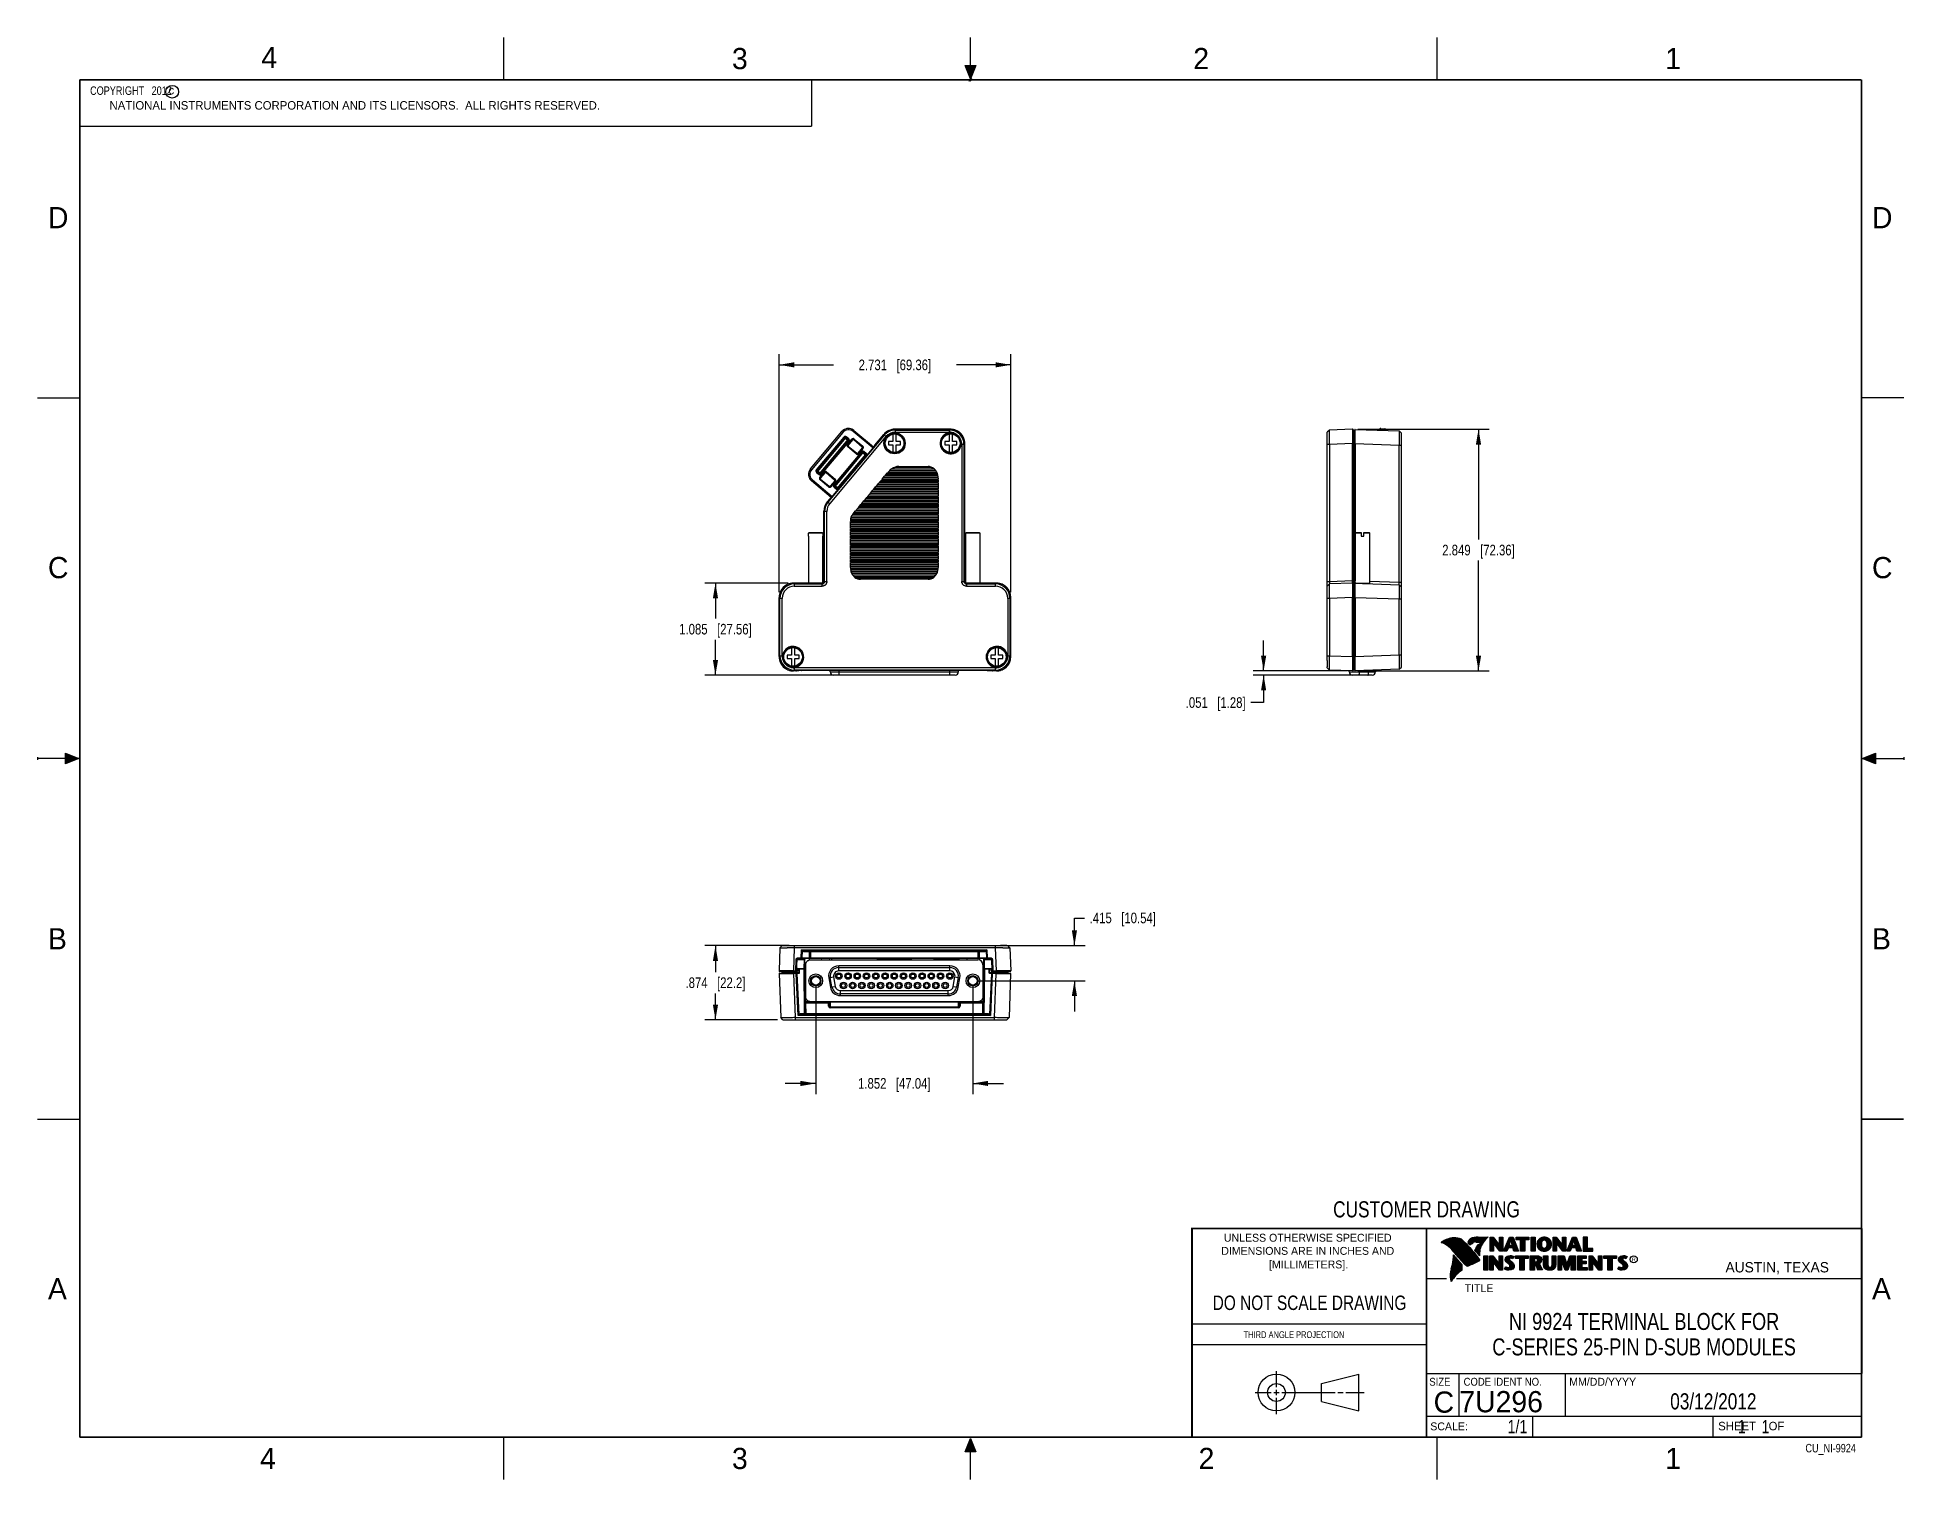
# Model space of a CAD drawing. Header units: inches. Extents: x 0 to 22, y 0 to 17.
import ezdxf

# ---------------------------------------------------------------- set-up
doc = ezdxf.new("R2010")
doc.units = ezdxf.units.IN
doc.header["$LTSCALE"] = 1.21
doc.header["$MEASUREMENT"] = 0
doc.layers.get('0').update_dxf_attribs({"linetype": 'CONTINUOUS'})
for name, color, linetype in [('DETAIL', 7, 'CONTINUOUS'), ('DIMENSIONS', 7, 'CONTINUOUS'), ('NOTE', 7, 'CONTINUOUS')]:
    doc.layers.add(name, color=color, linetype=linetype)
doc.styles.get("Standard").update_dxf_attribs({"font": 'txt', "width": 0.8})
doc.styles.add('TEXTSTYLE_2', font='txt')
doc.styles.add('TEXTSTYLE_3', font='txt', dxfattribs={"width": 0.9})
doc.dimstyles.new('DIMSTYLE_1', dxfattribs={"dimtxt": 0.125, "dimasz": 0.18, "dimexe": 0.18, "dimexo": 0.0625, "dimgap": 0.09, "dimtad": 0, "dimtih": 1, "dimtoh": 1, "dimdec": 3, "dimzin": 4, "dimdsep": 46, "dimtxsty": 'STANDARD', "dimblk": '_FILLED', "dimblk1": '_FILLED', "dimblk2": '_FILLED', "dimcen": 0.09, "dimadec": 0, "dimazin": 0, "dimtp": 0.01, "dimtm": 0.01, "dimtfac": 1, "dimtdec": 3, "dimtofl": 0, "dimtmove": 0, "dimatfit": 3, "dimldrblk": '_FILLED', "dimfxl": 1, "dimtolj": 1, "dimtzin": 4, "dimarcsym": 0})

msp = doc.modelspace()

# ---------------------------------------------------------------- texts
at = {"color": 2, "linetype": 'CONTINUOUS', "line_spacing_factor": 0.9}
for s, insert, char_height, width, attachment_point, style in [('4', (2.64, 16.8869), 0.25, 0.25, 1, 'TEXTSTYLE_2'), ('3', (8.1875, 16.875), 0.25, 0.25, 1, 'TEXTSTYLE_2'), ('2', (13.625, 16.875), 0.25, 0.25, 1, 'TEXTSTYLE_2'), ('1', (19.1875, 16.875), 0.25, 0.25, 1, 'TEXTSTYLE_2'), ('c', (1.5463, 16.428), 0.1, 0.1, 1, 'TEXTSTYLE_2'), ('NATIONAL INSTRUMENTS CORPORATION AND ITS LICENSORS.  ALL RIGHTS RESERVED.', (0.851, 16.2482), 0.1, 7.3, 1, 'TEXTSTYLE_2'), ('D', (0.125, 15), 0.25, 0.25, 1, 'TEXTSTYLE_2'), ('D', (21.625, 15), 0.25, 0.25, 1, 'TEXTSTYLE_2'), ('C', (0.125, 10.875), 0.25, 0.25, 1, 'TEXTSTYLE_2'), ('C', (21.625, 10.875), 0.25, 0.25, 1, 'TEXTSTYLE_2'), ('B', (0.125, 6.5), 0.25, 0.25, 1, 'TEXTSTYLE_2'), ('B', (21.625, 6.5), 0.25, 0.25, 1, 'TEXTSTYLE_2'), ('UNLESS OTHERWISE SPECIFIED', (14.9742, 2.8979), 0.093, 2.418, 2, 'TEXTSTYLE_2'), ('DIMENSIONS ARE IN INCHES AND', (14.9742, 2.7431), 0.093, 2.604, 2, 'TEXTSTYLE_2'), ('[MILLIMETERS].', (14.9844, 2.5829), 0.093, 1.302, 2, 'TEXTSTYLE_2'), ('R', (18.7972, 2.6166), 0.0418, 0.041753, 1, 'TEXTSTYLE_2'), ('AUSTIN, TEXAS', (19.898, 2.5642), 0.121576, 1.580488, 1, 'TEXTSTYLE_2'), ('A', (0.125, 2.375), 0.25, 0.25, 1, 'TEXTSTYLE_2'), ('TITLE', (16.8235, 2.303), 0.093, 0.465, 1, 'TEXTSTYLE_2'), ('A', (21.625, 2.375), 0.25, 0.25, 1, 'TEXTSTYLE_2'), ('SIZE', (16.407, 1.2002), 0.093, 0.3348, 1, 'TEXTSTYLE_3'), ('CODE IDENT NO.', (16.8114, 1.2002), 0.093, 1.1718, 1, 'TEXTSTYLE_3'), ('MM/DD/YYYY', (18.0565, 1.2002), 0.093, 0.93, 1, 'TEXTSTYLE_2'), ('SCALE:', (16.4187, 0.6745), 0.093, 0.558, 1, 'TEXTSTYLE_2'), ('SHEET    OF', (19.8121, 0.6815), 0.1, 1.1, 1, 'TEXTSTYLE_2'), ('4', (2.625, 0.375), 0.25, 0.25, 1, 'TEXTSTYLE_2'), ('3', (8.1875, 0.375), 0.25, 0.25, 1, 'TEXTSTYLE_2'), ('2', (13.6875, 0.375), 0.25, 0.25, 1, 'TEXTSTYLE_2'), ('1', (19.1875, 0.375), 0.25, 0.25, 1, 'TEXTSTYLE_2')]:
    msp.add_mtext(s, dxfattribs=dict(at, insert=insert, char_height=char_height, width=width, attachment_point=attachment_point, style=style))
at = {"color": 7, "linetype": 'CONTINUOUS', "attachment_point": 2, "line_spacing_factor": 0.9}
for s, insert, char_height, width in [('CUSTOMER DRAWING', (16.3742, 3.2811), 0.19, 2.432), ('DO NOT SCALE DRAWING', (14.9953, 2.1698), 0.17, 2.72)]:
    msp.add_mtext(s, dxfattribs=dict(at, insert=insert, char_height=char_height, width=width))
at = {"color": 2, "linetype": 'CONTINUOUS', "insert": (14.2178, 1.7486), "char_height": 0.08, "width": 1.408, "attachment_point": 1, "line_spacing_factor": 0.9}
msp.add_mtext('THIRD ANGLE PROJECTION', dxfattribs=at)
at = {"color": 7, "linetype": 'CONTINUOUS', "char_height": 0.25, "line_spacing_factor": 0.9, "style": 'TEXTSTYLE_2'}
for s, insert, width, attachment_point in [('C', (16.5785, 1.0393), 0.25, 2), ('7U296', (16.7614, 1.0441), 1.25, 1)]:
    msp.add_mtext(s, dxfattribs=dict(at, insert=insert, width=width, attachment_point=attachment_point))
at = {"layer": 'DETAIL', "color": 7, "linetype": 'CONTINUOUS', "char_height": 0.15625, "line_spacing_factor": 0.9}
for s, insert, width, attachment_point in [('1/1', (17.5623, 0.7032), 0.375, 3), ('     1    1', (19.8125, 0.7031), 1.375, 1)]:
    msp.add_mtext(s, dxfattribs=dict(at, insert=insert, width=width, attachment_point=attachment_point))
at = {"layer": 'DETAIL', "color": 2, "linetype": 'CONTINUOUS', "insert": (21.4352, 0.4213), "char_height": 0.1, "width": 0.8, "attachment_point": 3, "line_spacing_factor": 0.9}
msp.add_mtext('CU_NI-9924', dxfattribs=at)
at = {"layer": 'NOTE', "color": 2, "linetype": 'CONTINUOUS', "insert": (0.5624, 16.4219), "char_height": 0.1, "width": 1.44, "attachment_point": 1, "line_spacing_factor": 0.9}
msp.add_mtext('  COPYRIGHT   2012', dxfattribs=at)
at = {"layer": 'NOTE', "color": 7, "linetype": 'CONTINUOUS', "attachment_point": 2, "line_spacing_factor": 0.9}
for s, insert, char_height, width in [('NI 9924 TERMINAL BLOCK FOR\\PC-SERIES 25-PIN D-SUB MODULES', (18.9387, 1.9646), 0.2, 4.64), ('03/12/2012 ', (19.755, 1.0181), 0.19, 1.672)]:
    msp.add_mtext(s, dxfattribs=dict(at, insert=insert, char_height=char_height, width=width))

# ---------------------------------------------------------------- blocks, each defined once
blk = doc.blocks.new('_FILLED')
at = {"color": 0, "linetype": 'BYBLOCK'}
blk.add_solid([(0, 0), (-1, 0.17), (-1, -0.17)], dxfattribs=at)
blk = doc.blocks.new('*D0')
at = {"layer": 'DIMENSIONS', "color": 2, "linetype": 'CONTINUOUS'}
for p, q in [((8.86, 6.294), (7.868, 6.294)), ((7.993, 6.294), (7.993, 5.982)), ((7.993, 5.42), (7.993, 5.732)), ((8.726, 5.42), (7.868, 5.42))]:
    blk.add_line(p, q, dxfattribs=at)
at = {"layer": 'DIMENSIONS', "color": 2, "linetype": 'CONTINUOUS', "xscale": 0.18, "yscale": 0.18, "zscale": 0.18}
for p, rotation in [((7.993, 6.294), 90), ((7.993, 5.42), 270)]:
    blk.add_blockref('_FILLED', p, dxfattribs=dict(at, rotation=rotation))
at = {"layer": 'DIMENSIONS', "color": 2, "linetype": 'CONTINUOUS', "insert": (7.993, 5.92), "char_height": 0.125, "width": 1.125, "attachment_point": 2, "line_spacing_factor": 0.9}
blk.add_mtext('.874{\\Ftxt.shx;\\W1.000000;\\H0.125000; }[22.2]', dxfattribs=at)
blk = doc.blocks.new('*D1')
at = {"layer": 'DIMENSIONS', "color": 2, "linetype": 'CONTINUOUS'}
for p, q in [((9.175, 5.817), (9.175, 4.545)), ((11.027, 5.817), (11.027, 4.545)), ((9.175, 4.67), (8.815, 4.67)), ((11.027, 4.67), (11.387, 4.67))]:
    blk.add_line(p, q, dxfattribs=at)
at = {"layer": 'DIMENSIONS', "color": 2, "linetype": 'CONTINUOUS', "xscale": 0.18, "yscale": 0.18, "zscale": 0.18}
blk.add_blockref('_FILLED', (9.175, 4.67), dxfattribs=at)
at = {"layer": 'DIMENSIONS', "color": 2, "linetype": 'CONTINUOUS', "xscale": 0.18, "yscale": 0.18, "zscale": 0.18, "rotation": 180}
blk.add_blockref('_FILLED', (11.027, 4.67), dxfattribs=at)
at = {"layer": 'DIMENSIONS', "color": 2, "linetype": 'CONTINUOUS', "insert": (10.101, 4.733), "char_height": 0.125, "width": 1.325, "attachment_point": 2, "line_spacing_factor": 0.9}
blk.add_mtext('1.852{\\Ftxt.shx;\\W1.000000;\\H0.125000; }[47.04]', dxfattribs=at)
blk = doc.blocks.new('*D2')
at = {"layer": 'DIMENSIONS', "color": 2, "linetype": 'CONTINUOUS'}
for p, q in [((12.224, 6.294), (12.224, 6.62)), ((12.224, 6.62), (12.341, 6.62)), ((11.357, 6.294), (12.349, 6.294)), ((11.089, 5.879), (12.349, 5.879)), ((12.224, 5.879), (12.224, 5.519))]:
    blk.add_line(p, q, dxfattribs=at)
at = {"layer": 'DIMENSIONS', "color": 2, "linetype": 'CONTINUOUS', "xscale": 0.18, "yscale": 0.18, "zscale": 0.18}
for p, rotation in [((12.224, 6.294), 270), ((12.224, 5.879), 90)]:
    blk.add_blockref('_FILLED', p, dxfattribs=dict(at, rotation=rotation))
at = {"layer": 'DIMENSIONS', "color": 2, "linetype": 'CONTINUOUS', "insert": (12.404, 6.683), "char_height": 0.125, "width": 1.225, "attachment_point": 1, "line_spacing_factor": 0.9}
blk.add_mtext('.415{\\Ftxt.shx;\\W1.000000;\\H0.125000; }[10.54]', dxfattribs=at)
blk = doc.blocks.new('*D3')
at = {"layer": 'DIMENSIONS', "color": 2, "linetype": 'CONTINUOUS'}
for p, q in [((8.743, 10.459), (8.743, 13.265)), ((11.474, 10.459), (11.474, 13.265)), ((8.743, 13.14), (9.383, 13.14)), ((11.474, 13.14), (10.833, 13.14))]:
    blk.add_line(p, q, dxfattribs=at)
at = {"layer": 'DIMENSIONS', "color": 2, "linetype": 'CONTINUOUS', "xscale": 0.18, "yscale": 0.18, "zscale": 0.18}
for p, rotation in [((8.743, 13.14), 180), ((11.474, 13.14), 359.9999999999)]:
    blk.add_blockref('_FILLED', p, dxfattribs=dict(at, rotation=rotation))
at = {"layer": 'DIMENSIONS', "color": 2, "linetype": 'CONTINUOUS', "insert": (10.108, 13.202), "char_height": 0.125, "width": 1.325, "attachment_point": 2, "line_spacing_factor": 0.9}
blk.add_mtext('2.731{\\Ftxt.shx;\\W1.000000;\\H0.125000; }[69.36]', dxfattribs=at)
blk = doc.blocks.new('*D4')
at = {"layer": 'DIMENSIONS', "color": 2, "linetype": 'CONTINUOUS'}
for p, q in [((8.85, 10.567), (7.868, 10.567)), ((7.993, 10.567), (7.993, 10.149)), ((7.993, 9.482), (7.993, 9.899)), ((9.383, 9.482), (7.868, 9.482))]:
    blk.add_line(p, q, dxfattribs=at)
at = {"layer": 'DIMENSIONS', "color": 2, "linetype": 'CONTINUOUS', "xscale": 0.18, "yscale": 0.18, "zscale": 0.18}
for p, rotation in [((7.993, 10.567), 90), ((7.993, 9.482), 269.9999999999)]:
    blk.add_blockref('_FILLED', p, dxfattribs=dict(at, rotation=rotation))
at = {"layer": 'DIMENSIONS', "color": 2, "linetype": 'CONTINUOUS', "insert": (7.993, 10.087), "char_height": 0.125, "width": 1.325, "attachment_point": 2, "line_spacing_factor": 0.9}
blk.add_mtext('1.085{\\Ftxt.shx;\\W1.000000;\\H0.125000; }[27.56]', dxfattribs=at)
blk = doc.blocks.new('*D5')
at = {"layer": 'DIMENSIONS', "color": 2, "linetype": 'CONTINUOUS'}
for p, q in [((14.454, 9.532), (14.454, 9.892)), ((15.441, 9.532), (14.329, 9.532)), ((15.511, 9.482), (14.329, 9.482)), ((14.454, 9.482), (14.454, 9.159)), ((14.454, 9.159), (14.304, 9.159))]:
    blk.add_line(p, q, dxfattribs=at)
at = {"layer": 'DIMENSIONS', "color": 2, "linetype": 'CONTINUOUS', "xscale": 0.18, "yscale": 0.18, "zscale": 0.18}
for p, rotation in [((14.454, 9.532), 270), ((14.454, 9.482), 90)]:
    blk.add_blockref('_FILLED', p, dxfattribs=dict(at, rotation=rotation))
at = {"layer": 'DIMENSIONS', "color": 2, "linetype": 'CONTINUOUS', "insert": (14.242, 9.222), "char_height": 0.125, "width": 1.125, "attachment_point": 3, "line_spacing_factor": 0.9}
blk.add_mtext('.051{\\Ftxt.shx;\\W1.000000;\\H0.125000; }[1.28]', dxfattribs=at)
blk = doc.blocks.new('*D6')
at = {"layer": 'DIMENSIONS', "color": 2, "linetype": 'CONTINUOUS'}
for p, q in [((15.566, 12.381), (17.112, 12.381)), ((16.987, 12.381), (16.987, 11.082)), ((16.987, 9.532), (16.987, 10.832)), ((15.566, 9.532), (17.112, 9.532))]:
    blk.add_line(p, q, dxfattribs=at)
at = {"layer": 'DIMENSIONS', "color": 2, "linetype": 'CONTINUOUS', "xscale": 0.18, "yscale": 0.18, "zscale": 0.18}
for p, rotation in [((16.987, 12.381), 90), ((16.987, 9.532), 270)]:
    blk.add_blockref('_FILLED', p, dxfattribs=dict(at, rotation=rotation))
at = {"layer": 'DIMENSIONS', "color": 2, "linetype": 'CONTINUOUS', "insert": (16.987, 11.019), "char_height": 0.125, "width": 1.325, "attachment_point": 2, "line_spacing_factor": 0.9}
blk.add_mtext('2.849{\\Ftxt.shx;\\W1.000000;\\H0.125000; }[72.36]', dxfattribs=at)

# ---------------------------------------------------------------- dimensions: what is measured, and where the dimension line sits
at = {"layer": 'DIMENSIONS', "color": 2, "linetype": 'CONTINUOUS'}
for base, p1, p2, picture, middle in [((11.4737, 13.1398), (8.7431, 10.4595), (11.4737, 10.4595), '*D3', (9.9584, 13.1398)), ((11.0269, 4.6704), (9.1749, 5.8169), (11.0269, 5.8169), '*D1', (9.9509, 4.6704))]:
    dim = msp.add_linear_dim(base=base, p1=p1, p2=p2, dimstyle='DIMSTYLE_1', dxfattribs=at)
    dim.commit()
    dim.dimension.update_dxf_attribs({"geometry": picture, "text_midpoint": middle, "dimtype": 160})
for base, p1, p2, angle, picture, middle in [((16.9873, 12.3809), (15.5656, 9.5322), (15.5656, 12.3809), 90, '*D6', (16.8373, 10.9565)), ((7.9931, 9.4817), (8.8505, 10.5669), (9.3829, 9.4817), 270, '*D4', (7.8431, 10.0243)), ((14.45431, 9.53223), (15.51089, 9.4817), (15.44064, 9.53223), 90, '*D5', (13.4293, 9.15902)), ((12.2237, 5.8794), (11.3568, 6.2944), (11.0894, 5.8794), 270, '*D2', (13.0162, 6.6203)), ((7.9931, 5.4204), (8.86, 6.2944), (8.7264, 5.4204), 270, '*D0', (7.8681, 5.8574))]:
    dim = msp.add_linear_dim(base=base, p1=p1, p2=p2, angle=angle, dimstyle='DIMSTYLE_1', dxfattribs=at)
    dim.commit()
    dim.dimension.update_dxf_attribs({"geometry": picture, "text_midpoint": middle, "dimtype": 160})

# ---------------------------------------------------------------- hatches: boundary and pattern name
at = {"linetype": 'CONTINUOUS'}
for points in [[(11, 16.51), (10.9375, 16.6663), (11.0625, 16.6663)], [(0.3337, 8.5625), (0.49, 8.5), (0.3337, 8.4375)], [(21.6663, 8.5625), (21.6663, 8.4375), (21.51, 8.5)], [(10.9375, 0.3287), (11, 0.485), (11.0625, 0.3287)]]:
    msp.add_hatch(color=2, dxfattribs=at).paths.add_polyline_path(points)

# ---------------------------------------------------------------- linework, layer by layer
at = {"color": 2, "linetype": 'CONTINUOUS'}
for p, q in [((5.5, 16.5), (5.5, 17)), ((11, 16.485), (11, 17)), ((16.5, 16.5), (16.5, 17)), ((11, 16.51), (10.9375, 16.6663)), ((10.9375, 16.6663), (11.0625, 16.6663)), ((11.015, 16.515), (10.985, 16.485)), ((10.985, 16.485), (11, 16.515)), ((11.0625, 16.6663), (11, 16.51)), ((11, 16.485), (11.015, 16.515)), ((0.4999, 16.5), (9.1249, 16.5)), ((0.4999, 16.5), (0.4999, 15.9531)), ((9.1249, 16.5), (9.1249, 15.9531)), ((0.4999, 15.9531), (9.1249, 15.9531)), ((0, 12.75), (0.5, 12.75)), ((22, 12.75), (21.5, 12.75)), ((0, 8.515), (0, 8.485)), ((0.49, 8.5), (0, 8.5)), ((0.3337, 8.4375), (0.3337, 8.5625)), ((0.3337, 8.5625), (0.49, 8.5)), ((0.49, 8.5), (0.3337, 8.4375)), ((21.51, 8.5), (21.6663, 8.5625)), ((21.51, 8.5), (22, 8.5)), ((21.6663, 8.4375), (21.51, 8.5)), ((21.6663, 8.5625), (21.6663, 8.4375)), ((22, 8.515), (22, 8.485)), ((0, 4.25), (0.5, 4.25)), ((16.3737, 2.9596), (21.5037, 2.9596)), ((16.3737, 2.9596), (16.3737, 1.2496)), ((16.375, 2.96), (21.5, 2.96)), ((21.5037, 2.9596), (21.5037, 1.2496)), ((16.5578, 2.796), (16.5578, 2.7989)), ((16.5646, 2.7936), (16.5646, 2.8033)), ((16.5714, 2.7909), (16.5714, 2.8075)), ((16.5782, 2.788), (16.5782, 2.8116)), ((16.5851, 2.7849), (16.5851, 2.8154)), ((16.5919, 2.7815), (16.5919, 2.819)), ((16.5987, 2.7778), (16.5987, 2.8221)), ((16.6055, 2.7738), (16.6055, 2.8249)), ((16.6124, 2.7696), (16.6124, 2.8276)), ((16.6192, 2.765), (16.6192, 2.8301)), ((16.626, 2.7601), (16.626, 2.8325)), ((16.6329, 2.7549), (16.6329, 2.8347)), ((16.6397, 2.7492), (16.6397, 2.8367)), ((16.6465, 2.7431), (16.6465, 2.8386)), ((16.6533, 2.7366), (16.6533, 2.8403)), ((16.6602, 2.7295), (16.6602, 2.8419)), ((16.667, 2.7221), (16.667, 2.8435)), ((16.6738, 2.7146), (16.6738, 2.8449)), ((16.6806, 2.707), (16.6806, 2.8459)), ((16.6875, 2.6995), (16.6875, 2.8467)), ((16.7939, 2.533), (16.6919, 2.6489)), ((16.6943, 2.6918), (16.6943, 2.8472)), ((16.7011, 2.6841), (16.7011, 2.8474)), ((16.708, 2.6764), (16.708, 2.8474)), ((16.7148, 2.6685), (16.7148, 2.847)), ((16.7216, 2.6607), (16.7216, 2.8465)), ((16.7284, 2.6527), (16.7284, 2.8456)), ((16.7353, 2.6447), (16.7353, 2.8445)), ((16.7421, 2.6366), (16.7421, 2.8431)), ((16.7489, 2.6285), (16.7489, 2.8417)), ((16.7557, 2.6204), (16.7557, 2.84)), ((16.7626, 2.6125), (16.7626, 2.8378)), ((16.7694, 2.6046), (16.7694, 2.8352)), ((16.7762, 2.5968), (16.7762, 2.8321)), ((16.7831, 2.5891), (16.7831, 2.8284)), ((16.7899, 2.5815), (16.7899, 2.8242)), ((16.7967, 2.5739), (16.7967, 2.8193)), ((16.8035, 2.5665), (16.8035, 2.8136)), ((16.8104, 2.5591), (16.8104, 2.807)), ((16.8172, 2.5519), (16.8172, 2.7996)), ((16.824, 2.5447), (16.824, 2.7924)), ((16.8308, 2.5375), (16.8308, 2.7853)), ((16.8377, 2.5314), (16.8377, 2.7781)), ((16.8445, 2.5262), (16.8445, 2.7709)), ((16.8513, 2.523), (16.8513, 2.7637)), ((16.8581, 2.5224), (16.8581, 2.7565)), ((16.8864, 2.7664), (16.8632, 2.7937)), ((16.865, 2.5241), (16.865, 2.7493)), ((16.8877, 2.7723), (16.8682, 2.7952)), ((16.8718, 2.791), (16.8718, 2.8085)), ((16.8718, 2.527), (16.8718, 2.7421)), ((16.8786, 2.783), (16.8786, 2.8206)), ((16.8786, 2.5298), (16.8786, 2.7348)), ((16.8855, 2.7749), (16.8855, 2.8281)), ((16.8855, 2.5327), (16.8855, 2.727)), ((16.8923, 2.7747), (16.8923, 2.8335)), ((16.8923, 2.5356), (16.8923, 2.7187)), ((16.8991, 2.7788), (16.8991, 2.8375)), ((16.8991, 2.5385), (16.8991, 2.7104)), ((16.9059, 2.7837), (16.9059, 2.8408)), ((16.9059, 2.5415), (16.9059, 2.7022)), ((16.9128, 2.7896), (16.9128, 2.8436)), ((16.9128, 2.5446), (16.9128, 2.6939)), ((16.9196, 2.7966), (16.9196, 2.8459)), ((16.9196, 2.5477), (16.9196, 2.6856)), ((16.9264, 2.8018), (16.9264, 2.8477)), ((16.9264, 2.5508), (16.9264, 2.6774)), ((16.9332, 2.8053), (16.9332, 2.849)), ((16.9332, 2.554), (16.9332, 2.6691)), ((16.9401, 2.8077), (16.9401, 2.8499)), ((16.9401, 2.5573), (16.9401, 2.6608)), ((16.9616, 2.6797), (16.9434, 2.7005)), ((16.9469, 2.8082), (16.9469, 2.8509)), ((16.9469, 2.5606), (16.9469, 2.6526)), ((16.9653, 2.6828), (16.9492, 2.7013)), ((16.9537, 2.8069), (16.9537, 2.8518)), ((16.9537, 2.696), (16.9537, 2.7109)), ((16.9537, 2.5639), (16.9537, 2.6443)), ((16.9606, 2.8048), (16.9606, 2.8525)), ((16.9606, 2.6882), (16.9606, 2.7266)), ((16.9674, 2.8034), (16.9674, 2.8531)), ((16.9674, 2.6802), (16.9674, 2.7444)), ((16.9742, 2.8027), (16.9742, 2.8536)), ((16.9742, 2.672), (16.9742, 2.7568)), ((16.981, 2.8023), (16.981, 2.854)), ((16.981, 2.664), (16.981, 2.7634)), ((16.9838, 2.8589), (17.0997, 2.8607)), ((16.9839, 2.8541), (17.087, 2.8557)), ((16.9879, 2.802), (16.9879, 2.8542)), ((16.9879, 2.6563), (16.9879, 2.7665)), ((16.999, 2.637), (16.9946, 2.6418)), ((16.9947, 2.8019), (16.9947, 2.8543)), ((16.9947, 2.6748), (16.9947, 2.7683)), ((17.0015, 2.8005), (17.0015, 2.8544)), ((17.0015, 2.7195), (17.0015, 2.7694)), ((17.0083, 2.7963), (17.0083, 2.8545)), ((17.0083, 2.7388), (17.0083, 2.7698)), ((17.0152, 2.755), (17.0152, 2.8546)), ((17.022, 2.7691), (17.022, 2.8547)), ((17.0288, 2.7817), (17.0288, 2.8548)), ((17.0357, 2.7931), (17.0357, 2.8549)), ((17.0425, 2.8035), (17.0425, 2.855)), ((17.0493, 2.8131), (17.0493, 2.8551)), ((17.0561, 2.822), (17.0561, 2.8552)), ((17.063, 2.8303), (17.063, 2.8553)), ((17.0698, 2.8381), (17.0698, 2.8554)), ((17.0766, 2.8454), (17.0766, 2.8555)), ((17.1243, 2.8592), (17.1609, 2.8592)), ((17.1243, 2.6915), (17.1243, 2.8592)), ((17.1637, 2.6915), (17.1243, 2.6915)), ((17.1291, 2.8543), (17.1585, 2.8543)), ((17.1291, 2.6963), (17.1291, 2.8543)), ((17.1589, 2.6963), (17.1291, 2.6963)), ((17.1381, 2.6963), (17.1381, 2.8543)), ((17.1447, 2.6963), (17.1447, 2.8543)), ((17.1514, 2.6963), (17.1514, 2.8543)), ((17.1589, 2.8042), (17.1581, 2.8543)), ((17.1585, 2.8543), (17.2383, 2.7492)), ((17.2418, 2.6963), (17.1589, 2.8042)), ((17.1589, 2.8042), (17.1589, 2.6963)), ((17.1609, 2.8592), (17.2334, 2.7636)), ((17.2395, 2.6915), (17.1637, 2.7899)), ((17.1637, 2.7899), (17.1637, 2.6915)), ((17.1648, 2.7965), (17.1648, 2.8461)), ((17.1714, 2.7879), (17.1714, 2.8373)), ((17.1781, 2.7792), (17.1781, 2.8285)), ((17.1848, 2.7705), (17.1848, 2.8197)), ((17.1915, 2.7618), (17.1915, 2.8109)), ((17.1981, 2.7531), (17.1981, 2.8021)), ((17.2048, 2.7445), (17.2048, 2.7933)), ((17.2115, 2.7358), (17.2115, 2.7845)), ((17.2182, 2.7271), (17.2182, 2.7757)), ((17.2248, 2.7184), (17.2248, 2.7669)), ((17.2315, 2.7098), (17.2315, 2.7581)), ((17.2334, 2.8592), (17.2732, 2.8592)), ((17.2334, 2.7636), (17.2334, 2.8592)), ((17.2382, 2.7011), (17.2383, 2.7492)), ((17.2383, 2.8543), (17.2684, 2.8543)), ((17.2383, 2.7492), (17.2383, 2.8543)), ((17.2732, 2.6915), (17.2395, 2.6915)), ((17.2684, 2.6963), (17.2418, 2.6963)), ((17.2449, 2.6963), (17.2449, 2.8543)), ((17.2515, 2.6963), (17.2515, 2.8543)), ((17.2582, 2.6963), (17.2582, 2.8543)), ((17.2649, 2.6963), (17.2649, 2.8543)), ((17.2684, 2.8543), (17.2684, 2.6963)), ((17.2732, 2.8592), (17.2732, 2.6915)), ((17.2831, 2.6915), (17.3516, 2.8591)), ((17.3228, 2.6915), (17.2831, 2.6915)), ((17.2903, 2.6964), (17.3548, 2.8542)), ((17.3195, 2.6964), (17.2903, 2.6964)), ((17.2983, 2.6964), (17.2983, 2.7158)), ((17.3049, 2.6964), (17.3049, 2.7322)), ((17.3116, 2.6964), (17.3116, 2.7485)), ((17.3183, 2.6964), (17.3183, 2.7648)), ((17.3356, 2.7364), (17.3195, 2.6964)), ((17.3388, 2.7316), (17.3228, 2.6915)), ((17.325, 2.7101), (17.325, 2.7812)), ((17.3316, 2.7267), (17.3316, 2.7975)), ((17.394, 2.7364), (17.3356, 2.7364)), ((17.3383, 2.7364), (17.3383, 2.8138)), ((17.3905, 2.7316), (17.3388, 2.7316)), ((17.3409, 2.7533), (17.3624, 2.8228)), ((17.389, 2.7533), (17.3409, 2.7533)), ((17.345, 2.7666), (17.345, 2.8302)), ((17.345, 2.7364), (17.345, 2.7533)), ((17.3475, 2.7581), (17.3659, 2.8179)), ((17.3827, 2.7581), (17.3475, 2.7581)), ((17.3516, 2.8591), (17.3938, 2.8591)), ((17.3517, 2.7882), (17.3517, 2.8465)), ((17.3517, 2.7364), (17.3517, 2.7533)), ((17.3548, 2.8542), (17.3905, 2.8542)), ((17.3583, 2.8098), (17.3583, 2.8542)), ((17.3583, 2.7364), (17.3583, 2.7533)), ((17.3624, 2.8228), (17.3701, 2.8228)), ((17.365, 2.8228), (17.365, 2.8542)), ((17.365, 2.7364), (17.365, 2.7533)), ((17.3659, 2.8179), (17.3664, 2.8179)), ((17.3664, 2.8179), (17.3827, 2.7581)), ((17.3701, 2.8228), (17.389, 2.7533)), ((17.3717, 2.817), (17.3717, 2.8542)), ((17.3717, 2.7364), (17.3717, 2.7533)), ((17.3784, 2.7925), (17.3784, 2.8542)), ((17.3784, 2.7364), (17.3784, 2.7533)), ((17.385, 2.7679), (17.385, 2.8542)), ((17.385, 2.7364), (17.385, 2.7533)), ((17.3905, 2.8542), (17.4504, 2.6964)), ((17.4039, 2.6915), (17.3905, 2.7316)), ((17.3917, 2.7364), (17.3917, 2.851)), ((17.3938, 2.8591), (17.4574, 2.6915)), ((17.4074, 2.6964), (17.394, 2.7364)), ((17.3984, 2.7232), (17.3984, 2.8334)), ((17.4574, 2.6915), (17.4039, 2.6915)), ((17.4051, 2.7034), (17.4051, 2.8158)), ((17.4504, 2.6964), (17.4074, 2.6964)), ((17.4118, 2.6964), (17.4118, 2.7982)), ((17.4184, 2.6964), (17.4184, 2.7806)), ((17.4251, 2.6964), (17.4251, 2.763)), ((17.4318, 2.6964), (17.4318, 2.7455)), ((17.4327, 2.8591), (17.5802, 2.8591)), ((17.4327, 2.8278), (17.4327, 2.8591)), ((17.481, 2.8278), (17.4327, 2.8278)), ((17.4375, 2.8542), (17.5753, 2.8542)), ((17.4375, 2.8327), (17.4375, 2.8542)), ((17.4859, 2.8327), (17.4375, 2.8327)), ((17.4385, 2.6964), (17.4385, 2.7279)), ((17.4451, 2.8327), (17.4451, 2.8542)), ((17.4451, 2.6964), (17.4451, 2.7103)), ((17.4518, 2.8327), (17.4518, 2.8542)), ((17.4585, 2.8327), (17.4585, 2.8542)), ((17.4652, 2.8327), (17.4652, 2.8542)), ((17.4718, 2.8327), (17.4718, 2.8542)), ((17.4785, 2.8327), (17.4785, 2.8542)), ((17.481, 2.6915), (17.481, 2.8278)), ((17.5318, 2.6915), (17.481, 2.6915)), ((17.4859, 2.8327), (17.4852, 2.8542)), ((17.4859, 2.6964), (17.4859, 2.8327)), ((17.5269, 2.6964), (17.4859, 2.6964)), ((17.4919, 2.6964), (17.4919, 2.8542)), ((17.4985, 2.6964), (17.4985, 2.8542)), ((17.5052, 2.6964), (17.5052, 2.8542)), ((17.5119, 2.6964), (17.5119, 2.8542)), ((17.5186, 2.6964), (17.5186, 2.8542)), ((17.5269, 2.8327), (17.5252, 2.8542)), ((17.5753, 2.8327), (17.5269, 2.8327)), ((17.5269, 2.8327), (17.5269, 2.6964)), ((17.5802, 2.8278), (17.5318, 2.8278)), ((17.5318, 2.8278), (17.5318, 2.6915)), ((17.5319, 2.8327), (17.5319, 2.8542)), ((17.5386, 2.8327), (17.5386, 2.8542)), ((17.5453, 2.8327), (17.5453, 2.8542)), ((17.5519, 2.8327), (17.5519, 2.8542)), ((17.5586, 2.8327), (17.5586, 2.8542)), ((17.5653, 2.8327), (17.5653, 2.8542)), ((17.572, 2.8327), (17.572, 2.8542)), ((17.5753, 2.8542), (17.5753, 2.8327)), ((17.5802, 2.8591), (17.5802, 2.8278)), ((17.6059, 2.8591), (17.6565, 2.8591)), ((17.6059, 2.6915), (17.6059, 2.8591)), ((17.6565, 2.6915), (17.6059, 2.6915)), ((17.6108, 2.8542), (17.6516, 2.8542)), ((17.6108, 2.6964), (17.6108, 2.8542)), ((17.6516, 2.6964), (17.6108, 2.6964)), ((17.6187, 2.6964), (17.6187, 2.8542)), ((17.6254, 2.6964), (17.6254, 2.8542)), ((17.632, 2.6964), (17.632, 2.8542)), ((17.6387, 2.6964), (17.6387, 2.8542)), ((17.6454, 2.6964), (17.6454, 2.8542)), ((17.6516, 2.8542), (17.6516, 2.6964)), ((17.6565, 2.8591), (17.6565, 2.6915)), ((17.6849, 2.7803), (17.6851, 2.7836)), ((17.6849, 2.7769), (17.6849, 2.7803)), ((17.6849, 2.7735), (17.6849, 2.7769)), ((17.6851, 2.7701), (17.6849, 2.7735)), ((17.6851, 2.7836), (17.6853, 2.7869)), ((17.6854, 2.7668), (17.6851, 2.7701)), ((17.6853, 2.7869), (17.6857, 2.7901)), ((17.6859, 2.7634), (17.6854, 2.7668)), ((17.6857, 2.7901), (17.6862, 2.7933)), ((17.6864, 2.76), (17.6859, 2.7634)), ((17.6862, 2.7933), (17.6868, 2.7964)), ((17.687, 2.7567), (17.6864, 2.76)), ((17.6868, 2.7964), (17.6876, 2.7995)), ((17.6878, 2.7535), (17.687, 2.7567)), ((17.6876, 2.7995), (17.6884, 2.8024)), ((17.6886, 2.7503), (17.6878, 2.7535)), ((17.6884, 2.8024), (17.6893, 2.8053)), ((17.6895, 2.7471), (17.6886, 2.7503)), ((17.6893, 2.8053), (17.6904, 2.8081)), ((17.6905, 2.7441), (17.6895, 2.7471)), ((17.6904, 2.8081), (17.6915, 2.8108)), ((17.6905, 2.7441), (17.6904, 2.8081)), ((17.6917, 2.7411), (17.6905, 2.7441)), ((17.6915, 2.8108), (17.6928, 2.8135)), ((17.6929, 2.7383), (17.6917, 2.7411)), ((17.6928, 2.8135), (17.6942, 2.8161)), ((17.6942, 2.7355), (17.6929, 2.7383)), ((17.6942, 2.8161), (17.6957, 2.8186)), ((17.6956, 2.7327), (17.6942, 2.7355)), ((17.6971, 2.7301), (17.6956, 2.7327)), ((17.6957, 2.8186), (17.6973, 2.8211)), ((17.6971, 2.7301), (17.6973, 2.8211)), ((17.6987, 2.7275), (17.6971, 2.7301)), ((17.6973, 2.8211), (17.699, 2.8236)), ((17.7003, 2.725), (17.6987, 2.7275)), ((17.699, 2.8236), (17.7008, 2.826)), ((17.7021, 2.7226), (17.7003, 2.725)), ((17.7008, 2.826), (17.7028, 2.8284)), ((17.704, 2.7203), (17.7021, 2.7226)), ((17.7028, 2.8284), (17.7048, 2.8307)), ((17.704, 2.7203), (17.7048, 2.8307)), ((17.706, 2.7181), (17.704, 2.7203)), ((17.7048, 2.8307), (17.707, 2.833)), ((17.708, 2.7159), (17.706, 2.7181)), ((17.707, 2.833), (17.7092, 2.8351)), ((17.7102, 2.7138), (17.708, 2.7159)), ((17.7092, 2.8351), (17.7114, 2.8372)), ((17.7102, 2.7138), (17.7114, 2.8372)), ((17.7124, 2.7119), (17.7102, 2.7138)), ((17.7114, 2.8372), (17.7138, 2.8392)), ((17.7147, 2.71), (17.7124, 2.7119)), ((17.7138, 2.8392), (17.7162, 2.841)), ((17.717, 2.7082), (17.7147, 2.71)), ((17.7162, 2.841), (17.7186, 2.8427)), ((17.717, 2.7082), (17.7186, 2.8427)), ((17.7195, 2.7066), (17.717, 2.7082)), ((17.7186, 2.8427), (17.721, 2.8444)), ((17.722, 2.705), (17.7195, 2.7066)), ((17.721, 2.8444), (17.7235, 2.8459)), ((17.7246, 2.7036), (17.722, 2.705)), ((17.7235, 2.8459), (17.7261, 2.8472)), ((17.7246, 2.7036), (17.7235, 2.8459)), ((17.7273, 2.7022), (17.7246, 2.7036)), ((17.7261, 2.8472), (17.7287, 2.8485)), ((17.7267, 2.7789), (17.7268, 2.7812)), ((17.7267, 2.7766), (17.7267, 2.7789)), ((17.7267, 2.7743), (17.7267, 2.7766)), ((17.7268, 2.772), (17.7267, 2.7743)), ((17.7268, 2.7812), (17.7269, 2.7835)), ((17.7269, 2.7696), (17.7268, 2.772)), ((17.7269, 2.7835), (17.727, 2.7857)), ((17.727, 2.7673), (17.7269, 2.7696)), ((17.727, 2.7857), (17.7272, 2.7879)), ((17.7272, 2.765), (17.727, 2.7673)), ((17.7272, 2.7879), (17.7274, 2.79)), ((17.7274, 2.7628), (17.7272, 2.765)), ((17.7301, 2.701), (17.7273, 2.7022)), ((17.7274, 2.79), (17.7276, 2.7921)), ((17.7277, 2.7606), (17.7274, 2.7628)), ((17.7276, 2.7921), (17.7279, 2.7941)), ((17.728, 2.7584), (17.7277, 2.7606)), ((17.7279, 2.7941), (17.7282, 2.7961)), ((17.7283, 2.7563), (17.728, 2.7584)), ((17.7282, 2.7961), (17.7286, 2.798)), ((17.7287, 2.7543), (17.7283, 2.7563)), ((17.7286, 2.798), (17.729, 2.7998)), ((17.7287, 2.8485), (17.7314, 2.8497)), ((17.7291, 2.7523), (17.7287, 2.7543)), ((17.729, 2.7998), (17.7294, 2.8016)), ((17.7295, 2.7503), (17.7291, 2.7523)), ((17.7294, 2.8016), (17.7299, 2.8034)), ((17.73, 2.7485), (17.7295, 2.7503)), ((17.7299, 2.8034), (17.7304, 2.8051)), ((17.7306, 2.7466), (17.73, 2.7485)), ((17.7301, 2.701), (17.7305, 2.7469)), ((17.733, 2.6999), (17.7301, 2.701)), ((17.7304, 2.8051), (17.7309, 2.8068)), ((17.7311, 2.7449), (17.7306, 2.7466)), ((17.7309, 2.8068), (17.7316, 2.8085)), ((17.731, 2.807), (17.7314, 2.8497)), ((17.7318, 2.7431), (17.7311, 2.7449)), ((17.7314, 2.8497), (17.7342, 2.8508)), ((17.7316, 2.8085), (17.7322, 2.8101)), ((17.7324, 2.7414), (17.7318, 2.7431)), ((17.7322, 2.8101), (17.7329, 2.8117)), ((17.7331, 2.7398), (17.7324, 2.7414)), ((17.7329, 2.8117), (17.7337, 2.8133)), ((17.736, 2.6989), (17.733, 2.6999)), ((17.7339, 2.7382), (17.7331, 2.7398)), ((17.7337, 2.8133), (17.7345, 2.8149)), ((17.7347, 2.7366), (17.7339, 2.7382)), ((17.7342, 2.8508), (17.737, 2.8517)), ((17.7345, 2.8149), (17.7354, 2.8164)), ((17.7355, 2.7351), (17.7347, 2.7366)), ((17.7354, 2.8164), (17.7364, 2.8178)), ((17.7365, 2.7337), (17.7355, 2.7351)), ((17.7391, 2.698), (17.736, 2.6989)), ((17.7364, 2.8178), (17.7374, 2.8192)), ((17.7374, 2.7323), (17.7365, 2.7337)), ((17.737, 2.8517), (17.7399, 2.8526)), ((17.7374, 2.8193), (17.737, 2.8517)), ((17.7374, 2.8192), (17.7384, 2.8206)), ((17.7385, 2.7309), (17.7374, 2.7323)), ((17.7384, 2.8206), (17.7395, 2.8218)), ((17.7388, 2.698), (17.7384, 2.7309)), ((17.7396, 2.7296), (17.7385, 2.7309)), ((17.7423, 2.6972), (17.7391, 2.698)), ((17.7395, 2.8218), (17.7407, 2.823)), ((17.7408, 2.7283), (17.7396, 2.7296)), ((17.7399, 2.8526), (17.7429, 2.8534)), ((17.7407, 2.823), (17.742, 2.8241)), ((17.742, 2.7272), (17.7408, 2.7283)), ((17.742, 2.8241), (17.7432, 2.8252)), ((17.7433, 2.7261), (17.742, 2.7272)), ((17.7456, 2.6966), (17.7423, 2.6972)), ((17.7429, 2.8534), (17.7459, 2.8541)), ((17.7432, 2.8252), (17.7446, 2.8261)), ((17.7446, 2.725), (17.7433, 2.7261)), ((17.7446, 2.8261), (17.746, 2.827)), ((17.746, 2.7241), (17.7446, 2.725)), ((17.7455, 2.8267), (17.7455, 2.854)), ((17.7455, 2.6966), (17.7455, 2.7244)), ((17.7489, 2.696), (17.7456, 2.6966)), ((17.7459, 2.8541), (17.749, 2.8546)), ((17.746, 2.827), (17.7474, 2.8278)), ((17.7475, 2.7232), (17.746, 2.7241)), ((17.7474, 2.8278), (17.7488, 2.8285)), ((17.749, 2.7224), (17.7475, 2.7232)), ((17.7488, 2.8285), (17.7503, 2.8291)), ((17.7523, 2.6956), (17.7489, 2.696)), ((17.749, 2.8546), (17.7522, 2.8551)), ((17.7506, 2.7217), (17.749, 2.7224)), ((17.7503, 2.8291), (17.7519, 2.8297)), ((17.7522, 2.7212), (17.7506, 2.7217)), ((17.7519, 2.8297), (17.7535, 2.8301)), ((17.7522, 2.8551), (17.7553, 2.8554)), ((17.7522, 2.8298), (17.7522, 2.8551)), ((17.7538, 2.7207), (17.7522, 2.7212)), ((17.7522, 2.6956), (17.7522, 2.7212)), ((17.7557, 2.6953), (17.7523, 2.6956)), ((17.7535, 2.8301), (17.7551, 2.8305)), ((17.7555, 2.7203), (17.7538, 2.7207)), ((17.7551, 2.8305), (17.7567, 2.8308)), ((17.7553, 2.8554), (17.7585, 2.8556)), ((17.7572, 2.72), (17.7555, 2.7203)), ((17.7591, 2.6952), (17.7557, 2.6953)), ((17.7567, 2.8308), (17.7584, 2.8311)), ((17.7589, 2.7198), (17.7572, 2.72)), ((17.7584, 2.8311), (17.7601, 2.8312)), ((17.7585, 2.8556), (17.7616, 2.8557)), ((17.7589, 2.8311), (17.7589, 2.8556)), ((17.7606, 2.7197), (17.7589, 2.7198)), ((17.7589, 2.6952), (17.7589, 2.7198)), ((17.7625, 2.6951), (17.7591, 2.6952)), ((17.7601, 2.8312), (17.7618, 2.8312)), ((17.7624, 2.7198), (17.7606, 2.7197)), ((17.7616, 2.8557), (17.7648, 2.8556)), ((17.7618, 2.8312), (17.7636, 2.8311)), ((17.7641, 2.7199), (17.7624, 2.7198)), ((17.7659, 2.6952), (17.7625, 2.6951)), ((17.7636, 2.8311), (17.7653, 2.831)), ((17.7658, 2.7201), (17.7641, 2.7199)), ((17.7648, 2.8556), (17.768, 2.8555)), ((17.7653, 2.831), (17.767, 2.8307)), ((17.7655, 2.6952), (17.7659, 2.7201)), ((17.7675, 2.7204), (17.7658, 2.7201)), ((17.7692, 2.6953), (17.7659, 2.6952)), ((17.767, 2.8307), (17.7686, 2.8304)), ((17.7692, 2.7208), (17.7675, 2.7204)), ((17.7676, 2.8306), (17.768, 2.8555)), ((17.768, 2.8555), (17.7711, 2.8552)), ((17.7686, 2.8304), (17.7703, 2.83)), ((17.7709, 2.7213), (17.7692, 2.7208)), ((17.7724, 2.6956), (17.7692, 2.6953)), ((17.7703, 2.83), (17.7719, 2.8295)), ((17.7725, 2.7218), (17.7709, 2.7213)), ((17.7711, 2.8552), (17.7742, 2.8548)), ((17.7719, 2.8295), (17.7734, 2.8289)), ((17.7722, 2.6956), (17.7725, 2.7218)), ((17.7756, 2.6961), (17.7724, 2.6956)), ((17.7741, 2.7224), (17.7725, 2.7218)), ((17.7734, 2.8289), (17.775, 2.8283)), ((17.7739, 2.8287), (17.7742, 2.8548)), ((17.7756, 2.7231), (17.7741, 2.7224)), ((17.7742, 2.8548), (17.7773, 2.8542)), ((17.775, 2.8283), (17.7764, 2.8276)), ((17.7771, 2.7238), (17.7756, 2.7231)), ((17.7788, 2.6966), (17.7756, 2.6961)), ((17.7764, 2.8276), (17.7778, 2.8268)), ((17.7785, 2.7246), (17.7771, 2.7238)), ((17.7773, 2.8542), (17.7804, 2.8536)), ((17.7778, 2.8268), (17.7792, 2.826)), ((17.7798, 2.7255), (17.7785, 2.7246)), ((17.7819, 2.6972), (17.7788, 2.6966)), ((17.7789, 2.6966), (17.7792, 2.7251)), ((17.7792, 2.826), (17.7805, 2.8251)), ((17.7811, 2.7265), (17.7798, 2.7255)), ((17.7801, 2.8254), (17.7804, 2.8536)), ((17.7804, 2.8536), (17.7834, 2.8528)), ((17.7805, 2.8251), (17.7817, 2.8242)), ((17.7824, 2.7276), (17.7811, 2.7265)), ((17.7817, 2.8242), (17.7829, 2.8232)), ((17.785, 2.698), (17.7819, 2.6972)), ((17.7835, 2.7287), (17.7824, 2.7276)), ((17.7829, 2.8232), (17.784, 2.8221)), ((17.7834, 2.8528), (17.7864, 2.8519)), ((17.7846, 2.7299), (17.7835, 2.7287)), ((17.784, 2.8221), (17.785, 2.821)), ((17.7857, 2.7312), (17.7846, 2.7299)), ((17.785, 2.821), (17.786, 2.8198)), ((17.788, 2.6989), (17.785, 2.698)), ((17.7867, 2.7326), (17.7857, 2.7312)), ((17.786, 2.8198), (17.7869, 2.8186)), ((17.7864, 2.8519), (17.7893, 2.8509)), ((17.7867, 2.8189), (17.7864, 2.8519)), ((17.7876, 2.734), (17.7867, 2.7326)), ((17.7869, 2.8186), (17.7878, 2.8173)), ((17.7884, 2.7354), (17.7876, 2.734)), ((17.788, 2.6989), (17.7876, 2.734)), ((17.7878, 2.8173), (17.7886, 2.816)), ((17.791, 2.7), (17.788, 2.6989)), ((17.7892, 2.7369), (17.7884, 2.7354)), ((17.7886, 2.816), (17.7894, 2.8146)), ((17.79, 2.7385), (17.7892, 2.7369)), ((17.7893, 2.8509), (17.7922, 2.8498)), ((17.7894, 2.8146), (17.7901, 2.8132)), ((17.7907, 2.7401), (17.79, 2.7385)), ((17.7901, 2.8132), (17.7908, 2.8116)), ((17.7914, 2.7417), (17.7907, 2.7401)), ((17.7908, 2.8116), (17.7914, 2.8101)), ((17.7939, 2.7012), (17.791, 2.7)), ((17.7914, 2.8101), (17.7921, 2.8084)), ((17.792, 2.7434), (17.7914, 2.7417)), ((17.7926, 2.7451), (17.792, 2.7434)), ((17.7921, 2.8084), (17.7927, 2.8067)), ((17.7922, 2.8498), (17.795, 2.8486)), ((17.7927, 2.8065), (17.7922, 2.8498)), ((17.7932, 2.7469), (17.7926, 2.7451)), ((17.7927, 2.8067), (17.7932, 2.8048)), ((17.7932, 2.8048), (17.7938, 2.8029)), ((17.7938, 2.7487), (17.7932, 2.7469)), ((17.7939, 2.7012), (17.7934, 2.7475)), ((17.7938, 2.8029), (17.7943, 2.801)), ((17.7943, 2.7506), (17.7938, 2.7487)), ((17.7968, 2.7025), (17.7939, 2.7012)), ((17.7943, 2.801), (17.7948, 2.799)), ((17.7947, 2.7525), (17.7943, 2.7506)), ((17.7952, 2.7545), (17.7947, 2.7525)), ((17.7948, 2.799), (17.7952, 2.7969)), ((17.795, 2.8486), (17.7977, 2.8472)), ((17.7952, 2.7969), (17.7956, 2.7947)), ((17.7956, 2.7565), (17.7952, 2.7545)), ((17.7956, 2.7947), (17.7959, 2.7925)), ((17.7959, 2.7586), (17.7956, 2.7565)), ((17.7959, 2.7925), (17.7962, 2.7903)), ((17.7962, 2.7608), (17.7959, 2.7586)), ((17.7962, 2.7903), (17.7964, 2.7881)), ((17.7965, 2.7629), (17.7962, 2.7608)), ((17.7964, 2.7881), (17.7966, 2.7858)), ((17.7967, 2.7652), (17.7965, 2.7629)), ((17.7966, 2.7858), (17.7968, 2.7835)), ((17.7968, 2.7674), (17.7967, 2.7652)), ((17.7968, 2.7835), (17.7969, 2.7812)), ((17.7969, 2.7697), (17.7968, 2.7674)), ((17.7995, 2.7039), (17.7968, 2.7025)), ((17.7969, 2.7812), (17.797, 2.7789)), ((17.797, 2.7719), (17.7969, 2.7697)), ((17.797, 2.7789), (17.797, 2.7765)), ((17.797, 2.7765), (17.797, 2.7742)), ((17.797, 2.7742), (17.797, 2.7719)), ((17.7977, 2.8472), (17.8004, 2.8458)), ((17.7995, 2.7039), (17.8004, 2.8458)), ((17.8023, 2.7054), (17.7995, 2.7039)), ((17.8004, 2.8458), (17.8031, 2.8443)), ((17.8049, 2.707), (17.8023, 2.7054)), ((17.8031, 2.8443), (17.8056, 2.8426)), ((17.8074, 2.7088), (17.8049, 2.707)), ((17.8056, 2.8426), (17.8081, 2.8409)), ((17.8074, 2.7088), (17.8081, 2.8409)), ((17.8098, 2.7106), (17.8074, 2.7088)), ((17.8081, 2.8409), (17.8105, 2.839)), ((17.8121, 2.7125), (17.8098, 2.7106)), ((17.8105, 2.839), (17.8128, 2.8371)), ((17.8143, 2.7145), (17.8121, 2.7125)), ((17.8128, 2.8371), (17.815, 2.8351)), ((17.8143, 2.7145), (17.8128, 2.8371)), ((17.8164, 2.7166), (17.8143, 2.7145)), ((17.815, 2.8351), (17.8171, 2.833)), ((17.8184, 2.7188), (17.8164, 2.7166)), ((17.8171, 2.833), (17.8192, 2.8308)), ((17.8203, 2.721), (17.8184, 2.7188)), ((17.8192, 2.8308), (17.8211, 2.8285)), ((17.8203, 2.721), (17.8211, 2.8285)), ((17.8221, 2.7234), (17.8203, 2.721)), ((17.8211, 2.8285), (17.823, 2.8262)), ((17.8239, 2.7258), (17.8221, 2.7234)), ((17.823, 2.8262), (17.8247, 2.8238)), ((17.8255, 2.7283), (17.8239, 2.7258)), ((17.8247, 2.8238), (17.8264, 2.8214)), ((17.8271, 2.7309), (17.8255, 2.7283)), ((17.8264, 2.8214), (17.8279, 2.8189)), ((17.8271, 2.7309), (17.8279, 2.8189)), ((17.8286, 2.7335), (17.8271, 2.7309)), ((17.8279, 2.8189), (17.8294, 2.8163)), ((17.83, 2.7362), (17.8286, 2.7335)), ((17.8294, 2.8163), (17.8307, 2.8137)), ((17.8313, 2.7389), (17.83, 2.7362)), ((17.8307, 2.8137), (17.8319, 2.811)), ((17.8325, 2.7417), (17.8313, 2.7389)), ((17.8319, 2.811), (17.8331, 2.8082)), ((17.8336, 2.7446), (17.8325, 2.7417)), ((17.8331, 2.8082), (17.8341, 2.8053)), ((17.8347, 2.7475), (17.8336, 2.7446)), ((17.8341, 2.8053), (17.835, 2.8024)), ((17.8347, 2.7475), (17.8341, 2.8053)), ((17.8356, 2.7505), (17.8347, 2.7475)), ((17.835, 2.8024), (17.8359, 2.7993)), ((17.8364, 2.7535), (17.8356, 2.7505)), ((17.8359, 2.7993), (17.8366, 2.7961)), ((17.837, 2.7566), (17.8364, 2.7535)), ((17.8366, 2.7961), (17.8373, 2.7929)), ((17.8376, 2.7598), (17.837, 2.7566)), ((17.8373, 2.7929), (17.8378, 2.7896)), ((17.8381, 2.763), (17.8376, 2.7598)), ((17.8378, 2.7896), (17.8382, 2.7863)), ((17.8385, 2.7663), (17.8381, 2.763)), ((17.8382, 2.7863), (17.8386, 2.783)), ((17.8387, 2.7696), (17.8385, 2.7663)), ((17.8386, 2.783), (17.8388, 2.7796)), ((17.8388, 2.7729), (17.8387, 2.7696)), ((17.8388, 2.7796), (17.8389, 2.7762)), ((17.8389, 2.7762), (17.8388, 2.7729)), ((17.8673, 2.8592), (17.9039, 2.8592)), ((17.8673, 2.6915), (17.8673, 2.8592)), ((17.9067, 2.6915), (17.8673, 2.6915)), ((17.8721, 2.8543), (17.9015, 2.8543)), ((17.8721, 2.6963), (17.8721, 2.8543)), ((17.9019, 2.6963), (17.8721, 2.6963)), ((17.879, 2.6963), (17.879, 2.8543)), ((17.8874, 2.6963), (17.8874, 2.8543)), ((17.8941, 2.6963), (17.8941, 2.8543)), ((17.8991, 2.8543), (17.9019, 2.8042)), ((17.9015, 2.8543), (17.9813, 2.7492)), ((17.9848, 2.6963), (17.9019, 2.8042)), ((17.9019, 2.8042), (17.9019, 2.6963)), ((17.9039, 2.8592), (17.9764, 2.7636)), ((17.9057, 2.7992), (17.9057, 2.8487)), ((17.9824, 2.6915), (17.9067, 2.7899)), ((17.9067, 2.7899), (17.9067, 2.6915)), ((17.9124, 2.7905), (17.9124, 2.8399)), ((17.9191, 2.7818), (17.9191, 2.8311)), ((17.9258, 2.7731), (17.9258, 2.8223)), ((17.9324, 2.7645), (17.9324, 2.8135)), ((17.9391, 2.7558), (17.9391, 2.8047)), ((17.9458, 2.7471), (17.9458, 2.7959)), ((17.9525, 2.7384), (17.9525, 2.7871)), ((17.9591, 2.7297), (17.9591, 2.7783)), ((17.9658, 2.7211), (17.9658, 2.7695)), ((17.9725, 2.7124), (17.9725, 2.7607)), ((17.9764, 2.8592), (18.0162, 2.8592)), ((17.9764, 2.7636), (17.9764, 2.8592)), ((17.9792, 2.7037), (17.9813, 2.7492)), ((17.9813, 2.8543), (18.0114, 2.8543)), ((17.9813, 2.7492), (17.9813, 2.8543)), ((18.0162, 2.6915), (17.9824, 2.6915)), ((18.0114, 2.6963), (17.9848, 2.6963)), ((17.9858, 2.695), (17.9858, 2.8543)), ((17.9925, 2.6963), (17.9925, 2.8543)), ((17.9992, 2.6963), (17.9992, 2.8543)), ((18.0059, 2.6963), (18.0059, 2.8543)), ((18.0114, 2.8543), (18.0114, 2.6963)), ((18.0162, 2.8592), (18.0162, 2.6915)), ((18.0262, 2.6915), (18.0946, 2.8591)), ((18.0658, 2.6915), (18.0262, 2.6915)), ((18.0334, 2.6964), (18.0979, 2.8542)), ((18.0625, 2.6964), (18.0334, 2.6964)), ((18.0392, 2.6964), (18.0392, 2.7107)), ((18.0459, 2.6964), (18.0459, 2.727)), ((18.0526, 2.6964), (18.0526, 2.7434)), ((18.0593, 2.6964), (18.0593, 2.7597)), ((18.0786, 2.7364), (18.0625, 2.6964)), ((18.0819, 2.7316), (18.0658, 2.6915)), ((18.0659, 2.7048), (18.0659, 2.776)), ((18.0726, 2.7214), (18.0726, 2.7924)), ((18.137, 2.7364), (18.0786, 2.7364)), ((18.0793, 2.7364), (18.0793, 2.8087)), ((18.1335, 2.7316), (18.0819, 2.7316)), ((18.084, 2.7533), (18.1054, 2.8228)), ((18.1321, 2.7533), (18.084, 2.7533)), ((18.086, 2.7364), (18.086, 2.825)), ((18.0905, 2.7581), (18.109, 2.8179)), ((18.1258, 2.7581), (18.0905, 2.7581)), ((18.0926, 2.7814), (18.0926, 2.8414)), ((18.0926, 2.7364), (18.0926, 2.7533)), ((18.0946, 2.8591), (18.1369, 2.8591)), ((18.0979, 2.8542), (18.1336, 2.8542)), ((18.0993, 2.803), (18.0993, 2.8542)), ((18.0993, 2.7364), (18.0993, 2.7533)), ((18.1054, 2.8228), (18.1132, 2.8228)), ((18.106, 2.8228), (18.106, 2.8542)), ((18.106, 2.7364), (18.106, 2.7533)), ((18.109, 2.8179), (18.1095, 2.8179)), ((18.1095, 2.8179), (18.1258, 2.7581)), ((18.1127, 2.8228), (18.1127, 2.8542)), ((18.1127, 2.7364), (18.1127, 2.7533)), ((18.1132, 2.8228), (18.1321, 2.7533)), ((18.1193, 2.8002), (18.1193, 2.8542)), ((18.1193, 2.7364), (18.1193, 2.7533)), ((18.126, 2.7756), (18.126, 2.8542)), ((18.126, 2.7364), (18.126, 2.7533)), ((18.1327, 2.7364), (18.1327, 2.8542)), ((18.147, 2.6915), (18.1335, 2.7316)), ((18.1336, 2.8542), (18.1935, 2.6964)), ((18.1369, 2.8591), (18.2005, 2.6915)), ((18.1505, 2.6964), (18.137, 2.7364)), ((18.1394, 2.7295), (18.1394, 2.8389)), ((18.146, 2.7096), (18.146, 2.8213)), ((18.2005, 2.6915), (18.147, 2.6915)), ((18.1935, 2.6964), (18.1505, 2.6964)), ((18.1527, 2.6964), (18.1527, 2.8038)), ((18.1594, 2.6964), (18.1594, 2.7862)), ((18.1661, 2.6964), (18.1661, 2.7686)), ((18.1727, 2.6964), (18.1727, 2.751)), ((18.1794, 2.6964), (18.1794, 2.7334)), ((18.1861, 2.6964), (18.1861, 2.7158)), ((18.272, 2.8591), (18.2214, 2.8591)), ((18.2214, 2.8591), (18.2214, 2.6915)), ((18.2214, 2.6915), (18.3332, 2.6915)), ((18.2671, 2.8542), (18.2262, 2.8542)), ((18.2262, 2.8542), (18.2262, 2.6964)), ((18.2262, 2.6964), (18.3284, 2.6964)), ((18.2328, 2.6964), (18.2328, 2.8542)), ((18.2395, 2.6964), (18.2395, 2.8542)), ((18.2462, 2.6964), (18.2462, 2.8542)), ((18.2529, 2.6964), (18.2529, 2.8542)), ((18.2595, 2.6964), (18.2595, 2.8542)), ((18.2662, 2.6964), (18.2662, 2.7179)), ((18.2671, 2.7179), (18.2671, 2.8542)), ((18.3284, 2.7179), (18.2671, 2.7179)), ((18.272, 2.7227), (18.272, 2.8591)), ((18.3332, 2.7227), (18.272, 2.7227)), ((18.2729, 2.6964), (18.2729, 2.7179)), ((18.2796, 2.6964), (18.2796, 2.7179)), ((18.2862, 2.6964), (18.2862, 2.7179)), ((18.2929, 2.6964), (18.2929, 2.7179)), ((18.2996, 2.6964), (18.2996, 2.7179)), ((18.3063, 2.6964), (18.3063, 2.7179)), ((18.3129, 2.6964), (18.3129, 2.7179)), ((18.3196, 2.6964), (18.3196, 2.7179)), ((18.3284, 2.6964), (18.3284, 2.7179)), ((18.3332, 2.6915), (18.3332, 2.7227)), ((18.6766, 2.6393), (18.695, 2.6413)), ((18.695, 2.6413), (18.7074, 2.6405)), ((16.667, 2.3482), (16.667, 2.477)), ((16.6738, 2.3584), (16.6738, 2.4982)), ((16.6806, 2.368), (16.6806, 2.52)), ((16.6875, 2.377), (16.6875, 2.5502)), ((16.6943, 2.3857), (16.6943, 2.603)), ((16.789, 2.5312), (16.6964, 2.6365)), ((16.7011, 2.3939), (16.7011, 2.6311)), ((16.708, 2.4018), (16.708, 2.6233)), ((16.7148, 2.4093), (16.7148, 2.6156)), ((16.7216, 2.4165), (16.7216, 2.6078)), ((16.7284, 2.4233), (16.7284, 2.6001)), ((16.7353, 2.4299), (16.7353, 2.5923)), ((16.7421, 2.4363), (16.7421, 2.5846)), ((16.7489, 2.4424), (16.7489, 2.5768)), ((16.7557, 2.4482), (16.7557, 2.569)), ((16.7626, 2.4538), (16.7626, 2.5613)), ((16.7694, 2.4592), (16.7694, 2.5535)), ((16.7762, 2.4644), (16.7762, 2.5458)), ((16.7831, 2.4694), (16.7831, 2.538)), ((16.788, 2.4729), (16.789, 2.5312)), ((16.7927, 2.4704), (16.7939, 2.533)), ((16.9606, 2.5673), (16.9606, 2.6361)), ((16.9674, 2.5708), (16.9674, 2.6278)), ((16.9742, 2.5743), (16.9742, 2.6195)), ((16.981, 2.5778), (16.981, 2.6113)), ((16.9879, 2.5814), (16.9879, 2.603)), ((16.9947, 2.5853), (16.9947, 2.5948)), ((17.0482, 2.6383), (17.0988, 2.6383)), ((17.0482, 2.4708), (17.0482, 2.6383)), ((17.0988, 2.4708), (17.0482, 2.4708)), ((17.0531, 2.6334), (17.0939, 2.6334)), ((17.0531, 2.4756), (17.0531, 2.6334)), ((17.0939, 2.4756), (17.0531, 2.4756)), ((17.0577, 2.4756), (17.0577, 2.6334)), ((17.0644, 2.4756), (17.0644, 2.6334)), ((17.071, 2.4756), (17.071, 2.6334)), ((17.0777, 2.4756), (17.0777, 2.6334)), ((17.0844, 2.4756), (17.0844, 2.6334)), ((17.0911, 2.4756), (17.0911, 2.6334)), ((17.0939, 2.6334), (17.0939, 2.4756)), ((17.0988, 2.6383), (17.0988, 2.4708)), ((17.1205, 2.6385), (17.1571, 2.6385)), ((17.1205, 2.4708), (17.1205, 2.6385)), ((17.1599, 2.4708), (17.1205, 2.4708)), ((17.1253, 2.6336), (17.1547, 2.6336)), ((17.1253, 2.4756), (17.1253, 2.6336)), ((17.1551, 2.4756), (17.1253, 2.4756)), ((17.1311, 2.4756), (17.1311, 2.6336)), ((17.1378, 2.4756), (17.1378, 2.6336)), ((17.1445, 2.4756), (17.1445, 2.6336)), ((17.1511, 2.4756), (17.1511, 2.6336)), ((17.1547, 2.6336), (17.2345, 2.5284)), ((17.238, 2.4756), (17.1551, 2.5834)), ((17.1551, 2.5834), (17.1551, 2.4756)), ((17.1571, 2.6385), (17.2296, 2.5429)), ((17.1578, 2.5799), (17.1578, 2.6295)), ((17.2356, 2.4708), (17.1599, 2.5692)), ((17.1599, 2.5692), (17.1599, 2.4708)), ((17.1645, 2.5712), (17.1645, 2.6207)), ((17.1712, 2.5625), (17.1712, 2.6119)), ((17.1778, 2.5539), (17.1778, 2.6031)), ((17.1845, 2.5452), (17.1845, 2.5943)), ((17.1912, 2.5365), (17.1912, 2.5855)), ((17.1979, 2.5278), (17.1979, 2.5767)), ((17.2045, 2.5192), (17.2045, 2.5679)), ((17.2112, 2.5105), (17.2112, 2.5591)), ((17.2179, 2.5018), (17.2179, 2.5503)), ((17.2246, 2.4931), (17.2246, 2.5415)), ((17.2296, 2.6385), (17.2694, 2.6385)), ((17.2296, 2.5429), (17.2296, 2.6385)), ((17.2312, 2.4844), (17.2312, 2.5327)), ((17.2345, 2.6336), (17.2646, 2.6336)), ((17.2345, 2.5284), (17.2345, 2.6336)), ((17.2694, 2.4708), (17.2356, 2.4708)), ((17.2379, 2.4756), (17.2379, 2.6336)), ((17.2646, 2.4756), (17.238, 2.4756)), ((17.2446, 2.4756), (17.2446, 2.6336)), ((17.2513, 2.4756), (17.2513, 2.6336)), ((17.2579, 2.4756), (17.2579, 2.6336)), ((17.2646, 2.6336), (17.2646, 2.4756)), ((17.2694, 2.6385), (17.2694, 2.4708)), ((17.2931, 2.483), (17.3081, 2.5106)), ((17.3026, 2.4766), (17.2931, 2.483)), ((17.2995, 2.4845), (17.3097, 2.5034)), ((17.3049, 2.4809), (17.2995, 2.4845)), ((17.3009, 2.5961), (17.3037, 2.6105)), ((17.302, 2.5852), (17.3009, 2.5961)), ((17.3058, 2.5754), (17.302, 2.5852)), ((17.3118, 2.4729), (17.3026, 2.4766)), ((17.3037, 2.6105), (17.3127, 2.6238)), ((17.3047, 2.481), (17.3047, 2.4941)), ((17.3132, 2.4775), (17.3049, 2.4809)), ((17.3058, 2.5959), (17.3083, 2.6086)), ((17.3068, 2.5863), (17.3058, 2.5959)), ((17.3109, 2.5679), (17.3058, 2.5754)), ((17.3101, 2.5777), (17.3068, 2.5863)), ((17.3081, 2.5106), (17.3144, 2.506)), ((17.3083, 2.6086), (17.3162, 2.6204)), ((17.3097, 2.5034), (17.3119, 2.5018)), ((17.3147, 2.571), (17.3101, 2.5777)), ((17.3153, 2.5636), (17.3109, 2.5679)), ((17.3113, 2.5744), (17.3113, 2.6131)), ((17.3113, 2.478), (17.3119, 2.5018)), ((17.3254, 2.47), (17.3118, 2.4729)), ((17.3119, 2.5018), (17.3189, 2.4983)), ((17.3127, 2.6238), (17.3245, 2.6324)), ((17.3262, 2.4748), (17.3132, 2.4775)), ((17.3144, 2.506), (17.3207, 2.5028)), ((17.3243, 2.5614), (17.3147, 2.571)), ((17.321, 2.5578), (17.3153, 2.5636)), ((17.3162, 2.6204), (17.3269, 2.6281)), ((17.318, 2.5677), (17.318, 2.6217)), ((17.318, 2.4765), (17.318, 2.4986)), ((17.3189, 2.4983), (17.328, 2.4952)), ((17.3207, 2.5028), (17.3291, 2.5)), ((17.3441, 2.5385), (17.321, 2.5578)), ((17.3474, 2.5421), (17.3243, 2.5614)), ((17.3245, 2.6324), (17.3412, 2.639)), ((17.3247, 2.561), (17.3247, 2.6265)), ((17.3247, 2.475), (17.3247, 2.4963)), ((17.3369, 2.4683), (17.3254, 2.47)), ((17.3373, 2.4731), (17.3262, 2.4748)), ((17.3269, 2.6281), (17.3424, 2.6343)), ((17.328, 2.4952), (17.3365, 2.4942)), ((17.3291, 2.5), (17.3366, 2.4991)), ((17.3314, 2.5555), (17.3314, 2.6299)), ((17.3314, 2.474), (17.3314, 2.4948)), ((17.3365, 2.4942), (17.3446, 2.4949)), ((17.3366, 2.4991), (17.3435, 2.4997)), ((17.3452, 2.468), (17.3369, 2.4683)), ((17.345, 2.4729), (17.3373, 2.4731)), ((17.338, 2.5499), (17.338, 2.6326)), ((17.338, 2.473), (17.338, 2.494)), ((17.3412, 2.639), (17.3596, 2.641)), ((17.3424, 2.6343), (17.3597, 2.6362)), ((17.3435, 2.4997), (17.3487, 2.5017)), ((17.3516, 2.5311), (17.3441, 2.5385)), ((17.3446, 2.4949), (17.351, 2.4974)), ((17.3466, 2.6041), (17.3447, 2.6345)), ((17.3447, 2.5443), (17.3461, 2.5993)), ((17.3447, 2.4728), (17.3447, 2.4949)), ((17.3699, 2.4761), (17.345, 2.4729)), ((17.3714, 2.4714), (17.3452, 2.468)), ((17.3466, 2.6041), (17.3461, 2.5993)), ((17.3461, 2.5993), (17.3477, 2.5922)), ((17.3497, 2.609), (17.3466, 2.6041)), ((17.3554, 2.5341), (17.3474, 2.5421)), ((17.3477, 2.5922), (17.3547, 2.5835)), ((17.3487, 2.5017), (17.3536, 2.5051)), ((17.3543, 2.6124), (17.3497, 2.609)), ((17.3513, 2.6025), (17.351, 2.5996)), ((17.351, 2.5996), (17.3521, 2.5944)), ((17.351, 2.4974), (17.3572, 2.5017)), ((17.3533, 2.6056), (17.3513, 2.6025)), ((17.3514, 2.6103), (17.3514, 2.6353)), ((17.3514, 2.5381), (17.3514, 2.5876)), ((17.3514, 2.4737), (17.3514, 2.4975)), ((17.3559, 2.5241), (17.3516, 2.5311)), ((17.3521, 2.5944), (17.3582, 2.5869)), ((17.3565, 2.6079), (17.3533, 2.6056)), ((17.3536, 2.5051), (17.3565, 2.5097)), ((17.3604, 2.6142), (17.3543, 2.6124)), ((17.3547, 2.5835), (17.3771, 2.5649)), ((17.3604, 2.5261), (17.3554, 2.5341)), ((17.3579, 2.5169), (17.3559, 2.5241)), ((17.3614, 2.6094), (17.3565, 2.6079)), ((17.3565, 2.5097), (17.3579, 2.5169)), ((17.3572, 2.5017), (17.3611, 2.5079)), ((17.3581, 2.6135), (17.3581, 2.636)), ((17.3581, 2.5298), (17.3581, 2.5807)), ((17.3581, 2.4746), (17.3581, 2.5024)), ((17.3582, 2.5869), (17.3804, 2.5685)), ((17.3596, 2.641), (17.372, 2.6402)), ((17.3597, 2.6362), (17.3713, 2.6354)), ((17.3664, 2.6148), (17.3604, 2.6142)), ((17.3629, 2.5171), (17.3604, 2.5261)), ((17.3611, 2.5079), (17.3629, 2.5171)), ((17.3665, 2.6099), (17.3614, 2.6094)), ((17.3647, 2.6146), (17.3647, 2.6358)), ((17.3647, 2.4755), (17.3647, 2.5752)), ((17.3726, 2.6145), (17.3664, 2.6148)), ((17.372, 2.6097), (17.3665, 2.6099)), ((17.3868, 2.4857), (17.3699, 2.4761)), ((17.3713, 2.6354), (17.3843, 2.6326)), ((17.3714, 2.6146), (17.3714, 2.6353)), ((17.3714, 2.4763), (17.3714, 2.5696)), ((17.3899, 2.4818), (17.3714, 2.4714)), ((17.372, 2.6402), (17.3856, 2.6373)), ((17.3807, 2.6079), (17.372, 2.6097)), ((17.3819, 2.6126), (17.3726, 2.6145)), ((17.3771, 2.5649), (17.383, 2.559)), ((17.3781, 2.6134), (17.3781, 2.6339)), ((17.3781, 2.4808), (17.3781, 2.5639)), ((17.3804, 2.5685), (17.3864, 2.5624)), ((17.3853, 2.6065), (17.3807, 2.6079)), ((17.3873, 2.6109), (17.3819, 2.6126)), ((17.383, 2.559), (17.3888, 2.5529)), ((17.3843, 2.6326), (17.3921, 2.6299)), ((17.3848, 2.6117), (17.3848, 2.6324)), ((17.3848, 2.4834), (17.3848, 2.5571)), ((17.3899, 2.6036), (17.3853, 2.6065)), ((17.3856, 2.6373), (17.3939, 2.6344)), ((17.3864, 2.5624), (17.3925, 2.5561)), ((17.3967, 2.4966), (17.3868, 2.4857)), ((17.3879, 2.6106), (17.3873, 2.6109)), ((17.3966, 2.6278), (17.3879, 2.6106)), ((17.3888, 2.5529), (17.3953, 2.5446)), ((17.4031, 2.6301), (17.3899, 2.6036)), ((17.4008, 2.4939), (17.3899, 2.4818)), ((17.3914, 2.6176), (17.3914, 2.6301)), ((17.3914, 2.4908), (17.3914, 2.5495)), ((17.3921, 2.6299), (17.3966, 2.6278)), ((17.3925, 2.5561), (17.3994, 2.5472)), ((17.3939, 2.6344), (17.4031, 2.6301)), ((17.3953, 2.5446), (17.4001, 2.535)), ((17.4016, 2.5077), (17.3967, 2.4966)), ((17.3981, 2.4982), (17.3981, 2.5389)), ((17.3994, 2.5472), (17.4046, 2.5368)), ((17.4001, 2.535), (17.4024, 2.5275)), ((17.4063, 2.5063), (17.4008, 2.4939)), ((17.4031, 2.5174), (17.4016, 2.5077)), ((17.4024, 2.5275), (17.4031, 2.5174)), ((17.4046, 2.5368), (17.4072, 2.5285)), ((17.408, 2.5172), (17.4063, 2.5063)), ((17.4072, 2.5285), (17.408, 2.5172)), ((17.4242, 2.6383), (17.5717, 2.6383)), ((17.4242, 2.607), (17.4242, 2.6383)), ((17.4726, 2.607), (17.4242, 2.607)), ((17.429, 2.6334), (17.5669, 2.6334)), ((17.429, 2.6119), (17.429, 2.6334)), ((17.4774, 2.6119), (17.429, 2.6119)), ((17.4382, 2.6119), (17.4382, 2.6334)), ((17.4448, 2.6119), (17.4448, 2.6334)), ((17.4515, 2.6119), (17.4515, 2.6334)), ((17.4582, 2.6119), (17.4582, 2.6334)), ((17.4649, 2.6119), (17.4649, 2.6334)), ((17.4716, 2.6119), (17.4716, 2.6334)), ((17.4726, 2.4708), (17.4726, 2.607)), ((17.5233, 2.4708), (17.4726, 2.4708)), ((17.4774, 2.6119), (17.4782, 2.6334)), ((17.4774, 2.4756), (17.4774, 2.6119)), ((17.5185, 2.4756), (17.4774, 2.4756)), ((17.4849, 2.4756), (17.4849, 2.6334)), ((17.4916, 2.4756), (17.4916, 2.6334)), ((17.4983, 2.4756), (17.4983, 2.6334)), ((17.5049, 2.4756), (17.5049, 2.6334)), ((17.5116, 2.4756), (17.5116, 2.6334)), ((17.5185, 2.6119), (17.5183, 2.6334)), ((17.5669, 2.6119), (17.5185, 2.6119)), ((17.5185, 2.6119), (17.5185, 2.4756)), ((17.5717, 2.607), (17.5233, 2.607)), ((17.5233, 2.607), (17.5233, 2.4708)), ((17.525, 2.6119), (17.525, 2.6334)), ((17.5316, 2.6119), (17.5316, 2.6334)), ((17.5383, 2.6119), (17.5383, 2.6334)), ((17.545, 2.6119), (17.545, 2.6334)), ((17.5517, 2.6119), (17.5517, 2.6334)), ((17.5583, 2.6119), (17.5583, 2.6334)), ((17.5669, 2.6334), (17.5669, 2.6119)), ((17.5717, 2.6383), (17.5717, 2.607)), ((17.5973, 2.6384), (17.674, 2.6384)), ((17.5973, 2.4708), (17.5973, 2.6384)), ((17.6479, 2.4708), (17.5973, 2.4708)), ((17.6021, 2.6335), (17.6737, 2.6335)), ((17.6021, 2.4756), (17.6021, 2.6335)), ((17.643, 2.4756), (17.6021, 2.4756)), ((17.6051, 2.4756), (17.6051, 2.6335)), ((17.6117, 2.4756), (17.6117, 2.6335)), ((17.6184, 2.4756), (17.6184, 2.6335)), ((17.6251, 2.4756), (17.6251, 2.6335)), ((17.6318, 2.4756), (17.6318, 2.6335)), ((17.6384, 2.4756), (17.6384, 2.6335)), ((17.643, 2.6118), (17.6451, 2.6335)), ((17.6628, 2.6118), (17.643, 2.6118)), ((17.643, 2.4756), (17.643, 2.6118)), ((17.643, 2.5608), (17.6635, 2.5608)), ((17.6642, 2.5391), (17.643, 2.5391)), ((17.6628, 2.6069), (17.6479, 2.6069)), ((17.6479, 2.6069), (17.6479, 2.5656)), ((17.6479, 2.5656), (17.6628, 2.5656)), ((17.6609, 2.5343), (17.6479, 2.5343)), ((17.6479, 2.5343), (17.6479, 2.4708)), ((17.6518, 2.6118), (17.6518, 2.6335)), ((17.6518, 2.5391), (17.6518, 2.5608)), ((17.6585, 2.6118), (17.6585, 2.6335)), ((17.6585, 2.5391), (17.6585, 2.5608)), ((17.6879, 2.4675), (17.6609, 2.5343)), ((17.6684, 2.6111), (17.6628, 2.6118)), ((17.6678, 2.6063), (17.6628, 2.6069)), ((17.6628, 2.5656), (17.6687, 2.5666)), ((17.6635, 2.5608), (17.6711, 2.5623)), ((17.6911, 2.4728), (17.6642, 2.5391)), ((17.6651, 2.6115), (17.6651, 2.6335)), ((17.6651, 2.5368), (17.6651, 2.5608)), ((17.6733, 2.6041), (17.6678, 2.6063)), ((17.6751, 2.6086), (17.6684, 2.6111)), ((17.6687, 2.5666), (17.6752, 2.5703)), ((17.6711, 2.5623), (17.6788, 2.567)), ((17.6718, 2.6098), (17.6718, 2.6335)), ((17.6718, 2.5203), (17.6718, 2.5625)), ((17.678, 2.601), (17.6733, 2.6041)), ((17.6737, 2.6335), (17.6928, 2.6316)), ((17.674, 2.6384), (17.6938, 2.6364)), ((17.6818, 2.6043), (17.6751, 2.6086)), ((17.6752, 2.5703), (17.6789, 2.5743)), ((17.6814, 2.5936), (17.678, 2.601)), ((17.6785, 2.6065), (17.6785, 2.633)), ((17.6785, 2.5038), (17.6785, 2.5667)), ((17.6788, 2.567), (17.6834, 2.5723)), ((17.6789, 2.5743), (17.6814, 2.5799)), ((17.6823, 2.5864), (17.6814, 2.5936)), ((17.6814, 2.5799), (17.6823, 2.5864)), ((17.6858, 2.5956), (17.6818, 2.6043)), ((17.6834, 2.5723), (17.6862, 2.5792)), ((17.6852, 2.4873), (17.6834, 2.5723)), ((17.6858, 2.5956), (17.6852, 2.6324)), ((17.6872, 2.5871), (17.6858, 2.5956)), ((17.6862, 2.5792), (17.6872, 2.5871)), ((17.7417, 2.4734), (17.6879, 2.4675)), ((17.7341, 2.4775), (17.6911, 2.4728)), ((17.6918, 2.4729), (17.6918, 2.6317)), ((17.6928, 2.6316), (17.7082, 2.6262)), ((17.6938, 2.6364), (17.7106, 2.6305)), ((17.7101, 2.5543), (17.6983, 2.5469)), ((17.6983, 2.5469), (17.7341, 2.4775)), ((17.6985, 2.4736), (17.6985, 2.6296)), ((17.7131, 2.5504), (17.7047, 2.5451)), ((17.7047, 2.5451), (17.7417, 2.4734)), ((17.7052, 2.5512), (17.7052, 2.6273)), ((17.7052, 2.4743), (17.7052, 2.5336)), ((17.7082, 2.6262), (17.7187, 2.6179)), ((17.7164, 2.5599), (17.7101, 2.5543)), ((17.7106, 2.6305), (17.7224, 2.6212)), ((17.7119, 2.5554), (17.7119, 2.6233)), ((17.7119, 2.4751), (17.7119, 2.5206)), ((17.7196, 2.5563), (17.7131, 2.5504)), ((17.7224, 2.5693), (17.7164, 2.5599)), ((17.7185, 2.5619), (17.7185, 2.618)), ((17.7185, 2.4758), (17.7185, 2.5077)), ((17.7187, 2.6179), (17.7256, 2.607)), ((17.7221, 2.5588), (17.7196, 2.5563)), ((17.7267, 2.5672), (17.7221, 2.5588)), ((17.7224, 2.6212), (17.7302, 2.6088)), ((17.7266, 2.5801), (17.7224, 2.5693)), ((17.7252, 2.5765), (17.7252, 2.6075)), ((17.7252, 2.4765), (17.7252, 2.4947)), ((17.7256, 2.607), (17.7281, 2.5934)), ((17.7281, 2.5934), (17.7266, 2.5801)), ((17.7314, 2.579), (17.7267, 2.5672)), ((17.7302, 2.6088), (17.733, 2.5936)), ((17.733, 2.5936), (17.7314, 2.579)), ((17.7527, 2.6384), (17.8033, 2.6384)), ((17.7527, 2.5345), (17.7527, 2.6384)), ((17.7563, 2.5096), (17.7527, 2.5345)), ((17.7666, 2.4906), (17.7563, 2.5096)), ((17.7575, 2.6335), (17.7984, 2.6335)), ((17.7575, 2.5349), (17.7575, 2.6335)), ((17.761, 2.5112), (17.7575, 2.5349)), ((17.7705, 2.4937), (17.761, 2.5112)), ((17.7653, 2.5033), (17.7653, 2.6335)), ((17.7827, 2.4766), (17.7666, 2.4906)), ((17.7852, 2.4809), (17.7705, 2.4937)), ((17.7719, 2.4924), (17.7719, 2.6335)), ((17.7786, 2.4866), (17.7786, 2.6335)), ((17.8025, 2.47), (17.7827, 2.4766)), ((17.8035, 2.4748), (17.7852, 2.4809)), ((17.7853, 2.4808), (17.7853, 2.6335)), ((17.792, 2.4787), (17.792, 2.6335)), ((17.7984, 2.6335), (17.7984, 2.5497)), ((17.7984, 2.5497), (17.7992, 2.5322)), ((17.7986, 2.4765), (17.7992, 2.5322)), ((17.7992, 2.5322), (17.8019, 2.5183)), ((17.8019, 2.5183), (17.8087, 2.5066)), ((17.8264, 2.4678), (17.8025, 2.47)), ((17.8033, 2.6384), (17.8033, 2.5499)), ((17.8033, 2.5499), (17.804, 2.5331)), ((17.8263, 2.4727), (17.8035, 2.4748)), ((17.804, 2.5331), (17.8062, 2.5206)), ((17.8053, 2.4742), (17.8053, 2.5124)), ((17.8062, 2.5206), (17.8117, 2.5104)), ((17.8087, 2.5066), (17.8182, 2.4997)), ((17.8117, 2.5104), (17.819, 2.5045)), ((17.812, 2.474), (17.812, 2.5042)), ((17.8182, 2.4997), (17.8305, 2.4979)), ((17.8187, 2.4734), (17.8187, 2.4994)), ((17.819, 2.5045), (17.8293, 2.5027)), ((17.8253, 2.4726), (17.8253, 2.4987)), ((17.849, 2.4755), (17.8263, 2.4727)), ((17.8502, 2.4708), (17.8264, 2.4678)), ((17.8293, 2.5027), (17.8381, 2.5049)), ((17.8305, 2.4979), (17.8411, 2.501)), ((17.832, 2.4734), (17.832, 2.4977)), ((17.8381, 2.5049), (17.8458, 2.5107)), ((17.8387, 2.4742), (17.8387, 2.499)), ((17.8411, 2.501), (17.8502, 2.5085)), ((17.8454, 2.4751), (17.8454, 2.5046)), ((17.8458, 2.5107), (17.8509, 2.521)), ((17.8668, 2.4823), (17.849, 2.4755)), ((17.8502, 2.5085), (17.8557, 2.5198)), ((17.8693, 2.4781), (17.8502, 2.4708)), ((17.8509, 2.521), (17.8542, 2.5342)), ((17.8521, 2.4767), (17.8521, 2.5101)), ((17.8542, 2.5342), (17.8557, 2.5499)), ((17.8557, 2.6384), (17.899, 2.6384)), ((17.8557, 2.5499), (17.8557, 2.6384)), ((17.8557, 2.5198), (17.8591, 2.5337)), ((17.8587, 2.4792), (17.8587, 2.5323)), ((17.8591, 2.5337), (17.8606, 2.5499)), ((17.8606, 2.6335), (17.8941, 2.6335)), ((17.8606, 2.5499), (17.8606, 2.6335)), ((17.8654, 2.4812), (17.8654, 2.6335)), ((17.8812, 2.4944), (17.8668, 2.4823)), ((17.885, 2.4913), (17.8693, 2.4781)), ((17.8721, 2.4868), (17.8721, 2.6335)), ((17.8788, 2.4924), (17.8788, 2.6335)), ((17.8906, 2.5123), (17.8812, 2.4944)), ((17.8953, 2.5107), (17.885, 2.4913)), ((17.8854, 2.5024), (17.8854, 2.6335)), ((17.8941, 2.5349), (17.8906, 2.5123)), ((17.8941, 2.6335), (17.8941, 2.5349)), ((17.899, 2.5345), (17.8953, 2.5107)), ((17.899, 2.6384), (17.899, 2.5345)), ((17.9264, 2.6384), (17.9949, 2.6384)), ((17.9264, 2.4708), (17.9264, 2.6384)), ((17.9662, 2.4708), (17.9264, 2.4708)), ((17.9313, 2.6335), (17.9914, 2.6335)), ((17.9313, 2.4756), (17.9313, 2.6335)), ((17.9613, 2.4756), (17.9313, 2.4756)), ((17.9388, 2.4756), (17.9388, 2.6335)), ((17.9455, 2.4756), (17.9455, 2.6335)), ((17.9522, 2.4756), (17.9522, 2.6335)), ((17.9613, 2.6167), (17.9589, 2.6335)), ((18.0108, 2.4756), (17.9613, 2.6167)), ((17.9613, 2.6167), (17.9613, 2.4756)), ((17.9655, 2.6046), (17.9655, 2.6335)), ((18.0073, 2.4708), (17.9662, 2.5882)), ((17.9662, 2.5882), (17.9662, 2.4708)), ((17.9722, 2.5856), (17.9722, 2.6335)), ((17.9789, 2.5666), (17.9789, 2.6335)), ((17.9856, 2.5475), (17.9856, 2.6335)), ((17.9914, 2.6335), (18.03, 2.52)), ((17.9922, 2.5285), (17.9922, 2.6311)), ((17.9949, 2.6384), (18.0298, 2.5355)), ((17.9989, 2.5095), (17.9989, 2.6115)), ((18.0056, 2.4904), (18.0056, 2.5918)), ((18.0394, 2.4708), (18.0073, 2.4708)), ((18.0359, 2.4756), (18.0108, 2.4756)), ((18.0123, 2.4756), (18.0123, 2.5722)), ((18.0189, 2.4756), (18.0189, 2.5525)), ((18.0256, 2.4756), (18.0256, 2.5329)), ((18.0298, 2.5355), (18.0629, 2.6384)), ((18.03, 2.52), (18.0664, 2.6335)), ((18.0323, 2.4756), (18.0323, 2.5272)), ((18.084, 2.6176), (18.0359, 2.4756)), ((18.039, 2.4845), (18.039, 2.548)), ((18.0792, 2.5882), (18.0394, 2.4708)), ((18.0456, 2.5042), (18.0456, 2.5688)), ((18.0523, 2.524), (18.0523, 2.5896)), ((18.059, 2.5437), (18.059, 2.6104)), ((18.0629, 2.6384), (18.1299, 2.6384)), ((18.0657, 2.5634), (18.0657, 2.6311)), ((18.0664, 2.6335), (18.1251, 2.6335)), ((18.0723, 2.5831), (18.0723, 2.6335)), ((18.079, 2.6028), (18.079, 2.6335)), ((18.0792, 2.4708), (18.0792, 2.5882)), ((18.1299, 2.4708), (18.0792, 2.4708)), ((18.084, 2.6176), (18.0857, 2.6335)), ((18.084, 2.4756), (18.084, 2.6176)), ((18.1251, 2.4756), (18.084, 2.4756)), ((18.0924, 2.4756), (18.0924, 2.6335)), ((18.099, 2.4756), (18.099, 2.6335)), ((18.1057, 2.4756), (18.1057, 2.6335)), ((18.1124, 2.4756), (18.1124, 2.6335)), ((18.1191, 2.4756), (18.1191, 2.6335)), ((18.1251, 2.6335), (18.1251, 2.4756)), ((18.1299, 2.6384), (18.1299, 2.4708)), ((18.1564, 2.6384), (18.2578, 2.6384)), ((18.1564, 2.4708), (18.1564, 2.6384)), ((18.2683, 2.4708), (18.1564, 2.4708)), ((18.1612, 2.6335), (18.253, 2.6335)), ((18.1612, 2.4756), (18.1612, 2.6335)), ((18.2635, 2.4756), (18.1612, 2.4756)), ((18.1658, 2.4756), (18.1658, 2.6335)), ((18.1725, 2.4756), (18.1725, 2.6335)), ((18.1791, 2.4756), (18.1791, 2.6335)), ((18.1858, 2.4756), (18.1858, 2.6335)), ((18.1925, 2.4756), (18.1925, 2.6335)), ((18.1992, 2.4756), (18.1992, 2.6335)), ((18.253, 2.6119), (18.2018, 2.6119)), ((18.2018, 2.6119), (18.2018, 2.5692)), ((18.2018, 2.5692), (18.252, 2.5692)), ((18.252, 2.5474), (18.2018, 2.5474)), ((18.2018, 2.5474), (18.2018, 2.4973)), ((18.2018, 2.4973), (18.2635, 2.4973)), ((18.2058, 2.6119), (18.2058, 2.6335)), ((18.2058, 2.5474), (18.2058, 2.5692)), ((18.2058, 2.4756), (18.2058, 2.4973)), ((18.2578, 2.6071), (18.2066, 2.6071)), ((18.2066, 2.6071), (18.2066, 2.574)), ((18.2066, 2.574), (18.2569, 2.574)), ((18.2569, 2.5425), (18.2066, 2.5425)), ((18.2066, 2.5425), (18.2066, 2.5022)), ((18.2066, 2.5022), (18.2683, 2.5022)), ((18.2125, 2.6119), (18.2125, 2.6335)), ((18.2125, 2.5474), (18.2125, 2.5692)), ((18.2125, 2.4756), (18.2125, 2.4973)), ((18.2192, 2.6119), (18.2192, 2.6335)), ((18.2192, 2.5474), (18.2192, 2.5692)), ((18.2192, 2.4756), (18.2192, 2.4973)), ((18.2259, 2.6119), (18.2259, 2.6335)), ((18.2259, 2.5474), (18.2259, 2.5692)), ((18.2259, 2.4756), (18.2259, 2.4973)), ((18.2325, 2.6119), (18.2325, 2.6335)), ((18.2325, 2.5474), (18.2325, 2.5692)), ((18.2325, 2.4756), (18.2325, 2.4973)), ((18.2392, 2.6119), (18.2392, 2.6335)), ((18.2392, 2.5474), (18.2392, 2.5692)), ((18.2392, 2.4756), (18.2392, 2.4973)), ((18.2459, 2.6119), (18.2459, 2.6335)), ((18.2459, 2.5474), (18.2459, 2.5692)), ((18.2459, 2.4756), (18.2459, 2.4973)), ((18.252, 2.5692), (18.252, 2.5474)), ((18.2526, 2.4756), (18.2526, 2.4973)), ((18.253, 2.6335), (18.253, 2.6119)), ((18.2569, 2.574), (18.2569, 2.5425)), ((18.2578, 2.6384), (18.2578, 2.6071)), ((18.2593, 2.4756), (18.2593, 2.4973)), ((18.2635, 2.4973), (18.2635, 2.4756)), ((18.2683, 2.5022), (18.2683, 2.4708)), ((18.2918, 2.6385), (18.3284, 2.6385)), ((18.2918, 2.4708), (18.2918, 2.6385)), ((18.3313, 2.4708), (18.2918, 2.4708)), ((18.2967, 2.6336), (18.326, 2.6336)), ((18.2967, 2.4756), (18.2967, 2.6336)), ((18.3264, 2.4756), (18.2967, 2.4756)), ((18.2993, 2.4756), (18.2993, 2.6336)), ((18.306, 2.4756), (18.306, 2.6336)), ((18.3127, 2.4756), (18.3127, 2.6336)), ((18.3193, 2.4756), (18.3193, 2.6336)), ((18.326, 2.6336), (18.4058, 2.5284)), ((18.3264, 2.5834), (18.326, 2.6336)), ((18.4094, 2.4756), (18.3264, 2.5834)), ((18.3264, 2.5834), (18.3264, 2.4756)), ((18.3284, 2.6385), (18.401, 2.5429)), ((18.407, 2.4708), (18.3313, 2.5692)), ((18.3313, 2.5692), (18.3313, 2.4708)), ((18.3327, 2.5753), (18.3327, 2.6248)), ((18.3394, 2.5667), (18.3394, 2.6161)), ((18.346, 2.558), (18.346, 2.6073)), ((18.3527, 2.5493), (18.3527, 2.5985)), ((18.3594, 2.5406), (18.3594, 2.5897)), ((18.3661, 2.5319), (18.3661, 2.5809)), ((18.3727, 2.5233), (18.3727, 2.5721)), ((18.3794, 2.5146), (18.3794, 2.5633)), ((18.3861, 2.5059), (18.3861, 2.5545)), ((18.3928, 2.4972), (18.3928, 2.5457)), ((18.3994, 2.4886), (18.3994, 2.5369)), ((18.401, 2.6385), (18.4408, 2.6385)), ((18.401, 2.5429), (18.401, 2.6385)), ((18.4058, 2.6336), (18.4359, 2.6336)), ((18.4058, 2.5284), (18.4058, 2.6336)), ((18.4061, 2.4799), (18.4061, 2.5281)), ((18.4408, 2.4708), (18.407, 2.4708)), ((18.4359, 2.4756), (18.4094, 2.4756)), ((18.4128, 2.4756), (18.4128, 2.6336)), ((18.4195, 2.4756), (18.4195, 2.6336)), ((18.4261, 2.4756), (18.4261, 2.6336)), ((18.4328, 2.4756), (18.4328, 2.6336)), ((18.4359, 2.6336), (18.4359, 2.4756)), ((18.4408, 2.6385), (18.4408, 2.4708)), ((18.4641, 2.6383), (18.6117, 2.6383)), ((18.4641, 2.607), (18.4641, 2.6383)), ((18.5125, 2.607), (18.4641, 2.607)), ((18.469, 2.6334), (18.6068, 2.6334)), ((18.469, 2.6119), (18.469, 2.6334)), ((18.5174, 2.6119), (18.469, 2.6119)), ((18.4729, 2.6119), (18.4729, 2.6334)), ((18.4795, 2.6119), (18.4795, 2.6334)), ((18.4862, 2.6119), (18.4862, 2.6334)), ((18.4929, 2.6119), (18.4929, 2.6334)), ((18.4996, 2.6119), (18.4996, 2.6334)), ((18.5062, 2.6119), (18.5062, 2.6334)), ((18.5125, 2.4708), (18.5125, 2.607)), ((18.5633, 2.4708), (18.5125, 2.4708)), ((18.5129, 2.6119), (18.5129, 2.6334)), ((18.5174, 2.6119), (18.5196, 2.6334)), ((18.5174, 2.4756), (18.5174, 2.6119)), ((18.5584, 2.4756), (18.5174, 2.4756)), ((18.5263, 2.4756), (18.5263, 2.6334)), ((18.5329, 2.4756), (18.5329, 2.6334)), ((18.5396, 2.4756), (18.5396, 2.6334)), ((18.5463, 2.4756), (18.5463, 2.6334)), ((18.553, 2.4756), (18.553, 2.6334)), ((18.5584, 2.6119), (18.5596, 2.6334)), ((18.6068, 2.6119), (18.5584, 2.6119)), ((18.5584, 2.6119), (18.5584, 2.4756)), ((18.6117, 2.607), (18.5633, 2.607)), ((18.5633, 2.607), (18.5633, 2.4708)), ((18.5663, 2.6119), (18.5663, 2.6334)), ((18.573, 2.6119), (18.573, 2.6334)), ((18.5797, 2.6119), (18.5797, 2.6334)), ((18.5863, 2.6119), (18.5863, 2.6334)), ((18.593, 2.6119), (18.593, 2.6334)), ((18.5997, 2.6119), (18.5997, 2.6334)), ((18.6068, 2.6334), (18.6068, 2.6119)), ((18.6117, 2.6383), (18.6117, 2.607)), ((18.6285, 2.4832), (18.6434, 2.5109)), ((18.638, 2.4769), (18.6285, 2.4832)), ((18.6348, 2.4848), (18.6451, 2.5037)), ((18.6402, 2.4812), (18.6348, 2.4848)), ((18.6362, 2.5964), (18.6391, 2.6108)), ((18.6374, 2.5855), (18.6362, 2.5964)), ((18.6411, 2.5757), (18.6374, 2.5855)), ((18.6472, 2.4732), (18.638, 2.4769)), ((18.6391, 2.6108), (18.648, 2.624)), ((18.6397, 2.4814), (18.6397, 2.4939)), ((18.6486, 2.4778), (18.6402, 2.4812)), ((18.6411, 2.5962), (18.6437, 2.6089)), ((18.6421, 2.5866), (18.6411, 2.5962)), ((18.6463, 2.5682), (18.6411, 2.5757)), ((18.6455, 2.578), (18.6421, 2.5866)), ((18.6434, 2.5109), (18.6498, 2.5063)), ((18.6437, 2.6089), (18.6516, 2.6206)), ((18.6451, 2.5037), (18.6472, 2.5021)), ((18.6501, 2.5713), (18.6455, 2.578)), ((18.6506, 2.5639), (18.6463, 2.5682)), ((18.6464, 2.5754), (18.6464, 2.613)), ((18.6464, 2.4783), (18.6472, 2.5021)), ((18.6472, 2.5021), (18.6542, 2.4986)), ((18.6607, 2.4703), (18.6472, 2.4732)), ((18.648, 2.624), (18.6599, 2.6327)), ((18.6616, 2.4751), (18.6486, 2.4778)), ((18.6498, 2.5063), (18.6561, 2.5031)), ((18.6541, 2.5673), (18.6501, 2.5713)), ((18.6564, 2.5581), (18.6506, 2.5639)), ((18.6516, 2.6206), (18.6622, 2.6284)), ((18.6531, 2.5683), (18.6531, 2.6217)), ((18.6531, 2.4769), (18.6531, 2.499)), ((18.6597, 2.5617), (18.6541, 2.5673)), ((18.6542, 2.4986), (18.6634, 2.4955)), ((18.6561, 2.5031), (18.6645, 2.5002)), ((18.6794, 2.5388), (18.6564, 2.5581)), ((18.6827, 2.5424), (18.6597, 2.5617)), ((18.6598, 2.5616), (18.6598, 2.6266)), ((18.6598, 2.4753), (18.6598, 2.4967)), ((18.6599, 2.6327), (18.6766, 2.6393)), ((18.6722, 2.4686), (18.6607, 2.4703)), ((18.6727, 2.4734), (18.6616, 2.4751)), ((18.6622, 2.6284), (18.6777, 2.6346)), ((18.6634, 2.4955), (18.6719, 2.4945)), ((18.6645, 2.5002), (18.672, 2.4994)), ((18.6664, 2.556), (18.6664, 2.6301)), ((18.6664, 2.4743), (18.6664, 2.4951)), ((18.6719, 2.4945), (18.68, 2.4952)), ((18.672, 2.4994), (18.6789, 2.4999)), ((18.6806, 2.4683), (18.6722, 2.4686)), ((18.6804, 2.4731), (18.6727, 2.4734)), ((18.6731, 2.5504), (18.6731, 2.6327)), ((18.6731, 2.4733), (18.6731, 2.4943)), ((18.6777, 2.6346), (18.6951, 2.6365)), ((18.6789, 2.4999), (18.6841, 2.502)), ((18.6869, 2.5313), (18.6794, 2.5388)), ((18.6819, 2.6044), (18.6798, 2.6348)), ((18.6798, 2.5449), (18.6815, 2.5996)), ((18.6798, 2.4731), (18.6798, 2.4951)), ((18.68, 2.4952), (18.6864, 2.4976)), ((18.7053, 2.4764), (18.6804, 2.4731)), ((18.7068, 2.4717), (18.6806, 2.4683)), ((18.6819, 2.6044), (18.6815, 2.5996)), ((18.6815, 2.5996), (18.683, 2.5925)), ((18.6851, 2.6093), (18.6819, 2.6044)), ((18.6908, 2.5344), (18.6827, 2.5424)), ((18.683, 2.5925), (18.6901, 2.5838)), ((18.6841, 2.502), (18.689, 2.5054)), ((18.6897, 2.6126), (18.6851, 2.6093)), ((18.6866, 2.6027), (18.6864, 2.5999)), ((18.6864, 2.5999), (18.6875, 2.5947)), ((18.6864, 2.4976), (18.6926, 2.502)), ((18.6865, 2.6103), (18.6865, 2.6355)), ((18.6865, 2.5387), (18.6865, 2.5882)), ((18.6865, 2.4739), (18.6865, 2.4977)), ((18.6887, 2.6059), (18.6866, 2.6027)), ((18.6913, 2.5244), (18.6869, 2.5313)), ((18.6875, 2.5947), (18.6936, 2.5872)), ((18.6918, 2.6082), (18.6887, 2.6059)), ((18.689, 2.5054), (18.6918, 2.51)), ((18.6958, 2.6144), (18.6897, 2.6126)), ((18.6901, 2.5838), (18.7125, 2.5652)), ((18.6957, 2.5264), (18.6908, 2.5344)), ((18.6933, 2.5172), (18.6913, 2.5244)), ((18.6967, 2.6097), (18.6918, 2.6082)), ((18.6918, 2.51), (18.6933, 2.5172)), ((18.6926, 2.502), (18.6964, 2.5082)), ((18.6932, 2.6137), (18.6932, 2.6362)), ((18.6932, 2.5305), (18.6932, 2.5812)), ((18.6932, 2.4748), (18.6932, 2.5024)), ((18.6936, 2.5872), (18.7157, 2.5688)), ((18.6951, 2.6365), (18.7067, 2.6356)), ((18.6983, 2.5174), (18.6957, 2.5264)), ((18.7018, 2.6151), (18.6958, 2.6144)), ((18.6964, 2.5082), (18.6983, 2.5174)), ((18.7019, 2.6102), (18.6967, 2.6097)), ((18.6998, 2.6149), (18.6998, 2.6361)), ((18.6998, 2.4757), (18.6998, 2.5757)), ((18.708, 2.6148), (18.7018, 2.6151)), ((18.7074, 2.6099), (18.7019, 2.6102)), ((18.7222, 2.4859), (18.7053, 2.4764)), ((18.7065, 2.6148), (18.7065, 2.6357)), ((18.7065, 2.4766), (18.7065, 2.5701)), ((18.7067, 2.6356), (18.7196, 2.6329)), ((18.7252, 2.4821), (18.7068, 2.4717)), ((18.7074, 2.6405), (18.7209, 2.6376)), ((18.716, 2.6082), (18.7074, 2.6099)), ((18.7172, 2.6129), (18.708, 2.6148)), ((18.7125, 2.5652), (18.7183, 2.5593)), ((18.7132, 2.6137), (18.7132, 2.6343)), ((18.7132, 2.4809), (18.7132, 2.5645)), ((18.7157, 2.5688), (18.7218, 2.5627)), ((18.7206, 2.6068), (18.716, 2.6082)), ((18.7227, 2.6112), (18.7172, 2.6129)), ((18.7183, 2.5593), (18.7242, 2.5532)), ((18.7196, 2.6329), (18.7275, 2.6302)), ((18.7199, 2.6121), (18.7199, 2.6328)), ((18.7199, 2.4834), (18.7199, 2.5577)), ((18.7252, 2.6039), (18.7206, 2.6068)), ((18.7209, 2.6376), (18.7293, 2.6347)), ((18.7218, 2.5627), (18.7278, 2.5564)), ((18.7321, 2.4969), (18.7222, 2.4859)), ((18.7233, 2.6108), (18.7227, 2.6112)), ((18.7319, 2.6281), (18.7233, 2.6108)), ((18.7242, 2.5532), (18.7306, 2.5449)), ((18.7385, 2.6304), (18.7252, 2.6039)), ((18.7362, 2.4942), (18.7252, 2.4821)), ((18.7265, 2.6173), (18.7265, 2.6305)), ((18.7265, 2.4907), (18.7265, 2.5501)), ((18.7275, 2.6302), (18.7319, 2.6281)), ((18.7278, 2.5564), (18.7348, 2.5475)), ((18.7293, 2.6347), (18.7385, 2.6304)), ((18.7306, 2.5449), (18.7354, 2.5353)), ((18.737, 2.5079), (18.7321, 2.4969)), ((18.7332, 2.4981), (18.7354, 2.5353)), ((18.7348, 2.5475), (18.7399, 2.5371)), ((18.7354, 2.5353), (18.7377, 2.5278)), ((18.7417, 2.5066), (18.7362, 2.4942)), ((18.7385, 2.5177), (18.737, 2.5079)), ((18.7377, 2.5278), (18.7385, 2.5177)), ((18.7399, 2.5371), (18.7425, 2.5287)), ((18.7434, 2.5175), (18.7417, 2.5066)), ((18.7425, 2.5287), (18.7434, 2.5175)), ((16.375, 2.37), (16.6109, 2.37)), ((16.7288, 2.37), (21.5, 2.37)), ((13.61, 1.835), (16.375, 1.835)), ((16.375, 1.5888), (13.61, 1.5888)), ((14.6059, 1.0901), (14.6059, 1.2769)), ((16.3737, 1.2496), (21.5037, 1.2496)), ((16.76, 0.75), (16.76, 1.25)), ((18.01, 1.25), (21.5, 1.25)), ((18.01, 1.25), (18.01, 0.75)), ((21.5, 1.25), (21.5, 0.75)), ((14.3557, 1.0276), (14.5434, 1.0276)), ((14.5747, 1.0276), (14.6372, 1.0276)), ((14.6059, 0.9964), (14.6059, 1.0589)), ((14.6059, 0.7723), (14.6059, 0.9651)), ((14.6684, 1.0276), (15.2987, 1.0276)), ((15.3299, 1.0276), (15.3924, 1.0276)), ((15.4237, 1.0276), (15.6394, 1.0276)), ((16.3748, 0.7501), (17.6248, 0.7501)), ((16.3748, 0.7501), (16.3748, 0.5001)), ((16.375, 0.75), (21.5, 0.75)), ((17.6248, 0.7501), (17.6248, 0.5001)), ((18.01, 0.75), (21.5, 0.75)), ((19.75, 0.75), (21.5, 0.75)), ((19.75, 0.75), (19.75, 0.5)), ((21.5, 0.75), (21.5, 0.5)), ((5.5, 0), (5.5, 0.5)), ((10.9375, 0.3287), (11, 0.485)), ((11, 0.485), (11.0625, 0.3287)), ((11, 0), (11, 0.485)), ((16.3748, 0.5001), (17.6248, 0.5001)), ((16.5, 0), (16.5, 0.5)), ((19.75, 0.5), (21.5, 0.5)), ((20.4977, 0.4994), (21.4977, 0.4994)), ((20.4977, 0.4994), (20.4977, 0.4989)), ((20.4977, 0.4989), (21.4977, 0.4989)), ((21.4977, 0.4994), (21.4977, 0.4989)), ((11.0625, 0.3287), (10.9375, 0.3287))]:
    msp.add_line(p, q, dxfattribs=at)
at = {"color": 6, "linetype": 'CONTINUOUS'}
for p, q in [((9.1135, 11.9128), (9.4838, 12.3541)), ((9.4953, 12.3444), (9.125, 11.9031)), ((9.4838, 12.3541), (9.4953, 12.3444)), ((9.615, 12.3549), (9.6246, 12.3664)), ((9.847, 12.1602), (9.615, 12.3549)), ((9.6246, 12.3664), (9.8567, 12.1716)), ((10.1069, 12.3809), (10.1069, 12.3809)), ((10.1069, 12.3809), (10.1114, 12.3713)), ((10.7618, 12.3809), (10.1069, 12.3809)), ((10.1114, 12.3713), (10.1114, 12.3454)), ((10.1114, 12.3713), (10.7523, 12.3713)), ((10.1114, 12.3454), (10.7523, 12.3454)), ((10.7523, 12.3713), (10.7618, 12.3809)), ((10.7523, 12.3454), (10.7523, 12.3713)), ((10.7618, 12.3809), (10.7618, 12.3809)), ((15.2293, 12.3713), (15.2043, 12.3454)), ((15.2043, 12.3323), (15.2043, 12.3454)), ((15.2045, 12.3046), (15.2043, 12.3323)), ((15.5031, 12.3809), (15.2293, 12.3713)), ((15.2293, 12.3713), (15.2293, 12.3713)), ((15.5031, 12.3809), (15.5031, 12.3581)), ((15.5031, 12.3581), (15.5031, 12.211)), ((15.5083, 12.3759), (15.5083, 9.5372)), ((15.5234, 12.3484), (15.5083, 12.3483)), ((15.5234, 12.3484), (15.5234, 10.5844)), ((15.5283, 9.539), (15.5283, 12.3741)), ((15.5335, 12.3791), (16.0533, 12.361)), ((15.5335, 12.2092), (15.5335, 12.3791)), ((15.8183, 12.3748), (15.8183, 12.3692)), ((15.8339, 12.3691), (15.834, 12.3898)), ((15.8341, 12.3898), (15.8841, 12.3873)), ((15.884, 12.3873), (15.8839, 12.3675)), ((15.8983, 12.3664), (15.8983, 12.3723)), ((16.0783, 12.3351), (16.0533, 12.361)), ((16.0533, 12.361), (16.0533, 12.361)), ((16.0783, 9.578), (16.0783, 12.3351)), ((9.5072, 12.2889), (9.1817, 11.901)), ((9.1894, 11.8946), (9.5149, 12.2825)), ((9.1909, 11.8948), (9.515, 12.281)), ((9.5291, 12.2822), (9.1921, 11.8807)), ((9.2206, 11.8568), (9.5576, 12.2583)), ((9.5588, 12.2442), (9.2347, 11.858)), ((9.5603, 12.2444), (9.2348, 11.8565)), ((9.2425, 11.8501), (9.568, 12.2379)), ((9.9812, 12.3106), (9.3194, 11.5219)), ((10.001, 12.294), (9.3392, 11.5052)), ((9.714, 12.1154), (9.3886, 11.7275)), ((9.3962, 11.7211), (9.7217, 12.1089)), ((9.3977, 11.7212), (9.7218, 12.1074)), ((9.7359, 12.1087), (9.399, 11.7071)), ((9.5149, 12.2825), (9.5072, 12.2889)), ((9.515, 12.281), (9.5149, 12.2825)), ((9.5588, 12.2442), (9.515, 12.281)), ((9.5354, 12.2914), (9.5289, 12.2837)), ((9.5289, 12.2837), (9.5291, 12.2822)), ((9.5289, 12.2837), (9.5591, 12.2584)), ((9.5291, 12.2822), (9.5576, 12.2583)), ((9.5655, 12.2661), (9.5354, 12.2914)), ((9.5491, 12.2015), (9.601, 12.2633)), ((9.5568, 12.1951), (9.5491, 12.2015)), ((9.5516, 12.1733), (9.558, 12.181)), ((9.6517, 12.0893), (9.5516, 12.1733)), ((9.5551, 12.1922), (9.5568, 12.1951)), ((9.558, 12.181), (9.5557, 12.1838)), ((9.6087, 12.2569), (9.5568, 12.1951)), ((9.5576, 12.2583), (9.5591, 12.2584)), ((9.558, 12.181), (9.6581, 12.097)), ((9.5603, 12.2444), (9.5588, 12.2442)), ((9.5591, 12.2584), (9.5655, 12.2661)), ((9.568, 12.2379), (9.5603, 12.2444)), ((9.601, 12.2633), (9.6087, 12.2569)), ((9.6087, 12.2569), (9.6115, 12.2592)), ((9.6199, 12.2598), (9.6227, 12.2581)), ((9.6227, 12.2581), (9.6292, 12.2658)), ((9.6227, 12.2581), (9.7229, 12.1741)), ((9.6292, 12.2658), (9.7293, 12.1818)), ((9.7241, 12.16), (9.6722, 12.0982)), ((9.7318, 12.1536), (9.6799, 12.0918)), ((9.7217, 12.1089), (9.714, 12.1154)), ((9.7218, 12.1074), (9.7217, 12.1089)), ((9.7656, 12.0707), (9.7218, 12.1074)), ((9.7293, 12.1818), (9.7229, 12.1741)), ((9.7229, 12.1741), (9.7252, 12.1713)), ((9.7258, 12.1629), (9.7241, 12.16)), ((9.7241, 12.16), (9.7318, 12.1536)), ((9.7422, 12.1178), (9.7358, 12.1102)), ((9.7358, 12.1102), (9.7359, 12.1087)), ((9.7358, 12.1102), (9.7659, 12.0849)), ((9.7359, 12.1087), (9.7644, 12.0848)), ((9.7723, 12.0925), (9.7422, 12.1178)), ((9.8567, 12.1717), (9.847, 12.1602)), ((9.857, 12.1712), (9.857, 12.1712)), ((9.8643, 12.18), (9.8625, 12.1778)), ((9.8658, 12.182), (9.8643, 12.18)), ((9.8671, 12.1835), (9.8658, 12.182)), ((9.8671, 12.1836), (9.867, 12.1844)), ((9.87, 12.1877), (9.8688, 12.1858)), ((9.8696, 12.1924), (9.9768, 12.3202)), ((9.8696, 12.1924), (9.87, 12.1877)), ((9.8696, 12.1924), (9.8696, 12.1924)), ((9.9812, 12.3106), (9.9768, 12.3202)), ((9.9768, 12.3202), (9.9768, 12.3202)), ((10.001, 12.294), (9.9812, 12.3106)), ((10.8963, 12.2014), (10.8963, 10.5873)), ((10.9222, 12.2014), (10.8963, 12.2014)), ((10.9317, 12.211), (10.9222, 12.2014)), ((10.9222, 12.2014), (10.9222, 10.5873)), ((10.9317, 10.5968), (10.9317, 12.211)), ((10.9317, 12.211), (10.9317, 12.211)), ((15.2043, 12.2647), (15.2045, 12.3046)), ((15.2043, 9.6536), (15.2043, 12.2647)), ((15.2293, 12.2014), (15.2043, 12.2014)), ((15.2293, 12.2014), (15.2291, 12.2358)), ((15.5031, 12.211), (15.2293, 12.2014)), ((15.2293, 12.2014), (15.2293, 10.5873)), ((15.5031, 10.5968), (15.5031, 12.211)), ((15.5031, 12.211), (15.5083, 12.211)), ((15.5234, 12.2084), (15.5083, 12.2083)), ((15.5283, 12.2084), (15.5234, 12.2084)), ((15.5283, 12.2092), (15.5335, 12.2092)), ((15.5335, 12.2092), (15.5335, 10.5951)), ((16.0533, 12.1911), (15.5335, 12.2092)), ((16.0533, 10.577), (16.0533, 12.1911)), ((16.0783, 12.1911), (16.0533, 12.1911)), ((9.125, 11.9031), (9.1135, 11.9128)), ((9.1817, 11.901), (9.1894, 11.8946)), ((9.1894, 11.8946), (9.1909, 11.8948)), ((9.1909, 11.8948), (9.2347, 11.858)), ((9.4275, 11.6832), (9.7644, 12.0848)), ((9.7656, 12.0707), (9.4415, 11.6844)), ((9.7671, 12.0708), (9.4417, 11.6829)), ((9.6582, 12.097), (9.6517, 12.0893)), ((9.661, 12.0953), (9.6582, 12.097)), ((9.6722, 12.0982), (9.6694, 12.0959)), ((9.6799, 12.0918), (9.6722, 12.0982)), ((9.7644, 12.0848), (9.7659, 12.0849)), ((9.7671, 12.0708), (9.7656, 12.0707)), ((9.7659, 12.0849), (9.7723, 12.0925)), ((9.7705, 12.068), (9.7671, 12.0708)), ((10.589, 11.889), (10.0404, 11.889)), ((10.0469, 11.895), (10.5841, 11.895)), ((10.5761, 11.9093), (10.0622, 11.9093)), ((10.0713, 11.9158), (10.5689, 11.9158)), ((10.5338, 11.93), (10.1088, 11.93)), ((10.1479, 11.936), (10.1528, 11.9418)), ((10.4989, 11.936), (10.1479, 11.936)), ((10.1528, 11.9418), (10.4989, 11.9418)), ((10.4989, 11.9418), (10.4989, 11.936)), ((9.1258, 11.772), (9.1355, 11.7835)), ((9.3579, 11.5773), (9.1258, 11.772)), ((9.1355, 11.7835), (9.3675, 11.5887)), ((9.1906, 11.8805), (9.1842, 11.8729)), ((9.1842, 11.8729), (9.2143, 11.8476)), ((9.1921, 11.8807), (9.1906, 11.8805)), ((9.2208, 11.8553), (9.1906, 11.8805)), ((9.2206, 11.8568), (9.1921, 11.8807)), ((9.2143, 11.8476), (9.2208, 11.8553)), ((9.2208, 11.8553), (9.2206, 11.8568)), ((9.2232, 11.8131), (9.2751, 11.875)), ((9.2309, 11.8067), (9.2232, 11.8131)), ((9.2257, 11.7849), (9.2321, 11.7926)), ((9.3258, 11.7009), (9.2257, 11.7849)), ((9.2292, 11.8038), (9.2309, 11.8067)), ((9.2321, 11.7926), (9.2298, 11.7954)), ((9.2828, 11.8685), (9.2309, 11.8067)), ((9.2321, 11.7926), (9.3323, 11.7086)), ((9.2347, 11.858), (9.2348, 11.8565)), ((9.2348, 11.8565), (9.2425, 11.8501)), ((9.2751, 11.875), (9.2828, 11.8685)), ((9.2828, 11.8685), (9.2856, 11.8708)), ((9.294, 11.8714), (9.2968, 11.8698)), ((9.2968, 11.8698), (9.3033, 11.8774)), ((9.2968, 11.8698), (9.397, 11.7857)), ((9.3033, 11.8774), (9.4034, 11.7934)), ((9.3323, 11.7086), (9.3258, 11.7009)), ((9.3351, 11.7069), (9.3323, 11.7086)), ((9.3463, 11.7098), (9.3435, 11.7075)), ((9.3982, 11.7717), (9.3463, 11.7098)), ((9.354, 11.7034), (9.3463, 11.7098)), ((9.4059, 11.7652), (9.354, 11.7034)), ((9.3886, 11.7275), (9.3962, 11.7211)), ((9.3975, 11.707), (9.391, 11.6993)), ((9.391, 11.6993), (9.4212, 11.674)), ((9.3962, 11.7211), (9.3977, 11.7212)), ((9.4034, 11.7934), (9.397, 11.7857)), ((9.397, 11.7857), (9.3993, 11.7829)), ((9.399, 11.7071), (9.3975, 11.707)), ((9.4276, 11.6817), (9.3975, 11.707)), ((9.3977, 11.7212), (9.4415, 11.6844)), ((9.3999, 11.7745), (9.3982, 11.7717)), ((9.3982, 11.7717), (9.4059, 11.7652)), ((9.4275, 11.6832), (9.399, 11.7071)), ((9.4212, 11.674), (9.4276, 11.6817)), ((9.4276, 11.6817), (9.4275, 11.6832)), ((9.4415, 11.6844), (9.4417, 11.6829)), ((9.4417, 11.6829), (9.445, 11.6801)), ((9.855, 11.6698), (9.884, 11.7043)), ((9.855, 11.6698), (10.6189, 11.6698)), ((10.6189, 11.684), (9.867, 11.684)), ((9.872, 11.69), (10.6189, 11.69)), ((10.6189, 11.7043), (9.884, 11.7043)), ((9.8894, 11.7108), (9.9184, 11.7453)), ((9.8894, 11.7108), (10.6189, 11.7108)), ((10.6189, 11.725), (9.9014, 11.725)), ((9.9064, 11.731), (10.6189, 11.731)), ((10.6189, 11.7453), (9.9184, 11.7453)), ((9.9238, 11.7518), (9.9528, 11.7863)), ((9.9238, 11.7518), (10.6189, 11.7518)), ((10.6189, 11.766), (9.9358, 11.766)), ((9.9409, 11.772), (10.6189, 11.772)), ((10.6189, 11.7863), (9.9528, 11.7863)), ((9.9582, 11.7928), (9.9872, 11.8273)), ((9.9582, 11.7928), (10.6189, 11.7928)), ((10.6186, 11.807), (9.9702, 11.807)), ((9.9753, 11.813), (10.6181, 11.813)), ((10.6171, 11.8273), (9.9872, 11.8273)), ((9.9926, 11.8338), (10.0216, 11.8683)), ((9.9926, 11.8338), (10.616, 11.8338)), ((10.6106, 11.848), (10.0046, 11.848)), ((10.0097, 11.854), (10.6084, 11.854)), ((10.6048, 11.8683), (10.0216, 11.8683)), ((10.027, 11.8748), (10.0318, 11.8804)), ((10.027, 11.8748), (10.6017, 11.8748)), ((10.6189, 11.8033), (10.6189, 11.7928)), ((10.6189, 11.7863), (10.6189, 11.7518)), ((10.6189, 11.7453), (10.6189, 11.7108)), ((10.6189, 11.7043), (10.6189, 11.6698)), ((9.3098, 11.5254), (9.3401, 11.5614)), ((9.3098, 11.5254), (9.3098, 11.5254)), ((9.3098, 11.5254), (9.3194, 11.5219)), ((9.3194, 11.5219), (9.3392, 11.5052)), ((9.3448, 11.5618), (9.3401, 11.5614)), ((9.3401, 11.5614), (9.3401, 11.5614)), ((9.3464, 11.5634), (9.3448, 11.5618)), ((9.3462, 11.563), (9.3448, 11.5618)), ((9.3466, 11.5636), (9.3465, 11.5634)), ((9.3476, 11.5653), (9.3484, 11.5654)), ((9.3531, 11.5708), (9.3513, 11.5686)), ((9.3529, 11.5705), (9.3524, 11.5699)), ((9.3552, 11.5732), (9.3531, 11.5708)), ((9.3675, 11.5887), (9.3579, 11.5773)), ((9.3579, 11.5773), (9.3583, 11.5768)), ((9.3589, 11.5775), (9.3588, 11.5775)), ((9.6486, 11.4238), (9.6776, 11.4583)), ((10.6189, 11.4583), (9.6776, 11.4583)), ((9.683, 11.4648), (9.712, 11.4993)), ((9.683, 11.4648), (10.6189, 11.4648)), ((10.6189, 11.479), (9.695, 11.479)), ((9.7, 11.485), (10.6189, 11.485)), ((10.6189, 11.4993), (9.712, 11.4993)), ((9.7174, 11.5058), (9.7464, 11.5403)), ((9.7174, 11.5058), (10.6189, 11.5058)), ((10.6189, 11.52), (9.7294, 11.52)), ((10.6189, 11.526), (9.7344, 11.526)), ((10.6189, 11.5403), (9.7464, 11.5403)), ((9.7518, 11.5468), (9.7808, 11.5813)), ((9.7518, 11.5468), (10.6189, 11.5468)), ((10.6189, 11.561), (9.7638, 11.561)), ((9.7688, 11.567), (10.6189, 11.567)), ((10.6189, 11.5813), (9.7808, 11.5813)), ((9.7862, 11.5878), (9.8152, 11.6223)), ((9.7862, 11.5878), (10.6189, 11.5878)), ((10.6189, 11.602), (9.7982, 11.602)), ((9.8032, 11.608), (10.6189, 11.608)), ((10.6189, 11.6223), (9.8152, 11.6223)), ((9.8206, 11.6288), (9.8496, 11.6633)), ((9.8206, 11.6288), (10.6189, 11.6288)), ((10.6189, 11.643), (9.8326, 11.643)), ((9.8376, 11.649), (10.6189, 11.649)), ((10.6189, 11.6633), (9.8496, 11.6633)), ((10.6189, 11.6633), (10.6189, 11.6288)), ((10.6189, 11.6223), (10.6189, 11.5878)), ((10.6189, 11.5813), (10.6189, 11.5468)), ((10.6189, 11.5403), (10.6189, 11.5058)), ((10.6189, 11.4993), (10.6189, 11.4648)), ((10.6189, 11.4583), (10.6189, 11.4238)), ((9.2701, 10.5968), (9.2701, 11.4161)), ((9.2796, 11.4127), (9.2701, 11.4161)), ((9.2701, 11.4161), (9.2701, 11.4161)), ((9.2796, 10.5873), (9.2796, 11.4127)), ((9.3055, 11.4127), (9.2796, 11.4127)), ((9.3055, 10.5873), (9.3055, 11.4127)), ((9.5829, 11.3008), (10.6189, 11.3008)), ((9.5829, 11.2598), (9.5829, 11.2943)), ((10.6189, 11.2943), (9.5829, 11.2943)), ((9.5829, 11.28), (10.6189, 11.28)), ((10.6189, 11.274), (9.5829, 11.274)), ((9.5829, 11.2598), (10.6189, 11.2598)), ((9.5829, 11.2188), (9.5829, 11.2533)), ((10.6189, 11.2533), (9.5829, 11.2533)), ((9.5829, 11.239), (10.6189, 11.239)), ((10.6189, 11.233), (9.5829, 11.233)), ((10.6189, 11.315), (9.5836, 11.315)), ((9.5845, 11.321), (10.6189, 11.321)), ((10.6189, 11.3353), (9.5877, 11.3353)), ((9.5898, 11.3418), (10.6189, 11.3418)), ((10.6189, 11.356), (9.5959, 11.356)), ((9.5991, 11.362), (10.6189, 11.362)), ((10.6189, 11.3763), (9.6089, 11.3763)), ((9.6142, 11.3828), (9.6432, 11.4173)), ((9.6142, 11.3828), (10.6189, 11.3828)), ((10.6189, 11.397), (9.6262, 11.397)), ((9.6312, 11.403), (10.6189, 11.403)), ((10.6189, 11.4173), (9.6432, 11.4173)), ((9.6486, 11.4238), (10.6189, 11.4238)), ((10.6189, 11.438), (9.6606, 11.438)), ((9.6656, 11.444), (10.6189, 11.444)), ((10.6189, 11.4173), (10.6189, 11.3828)), ((10.6189, 11.3763), (10.6189, 11.3418)), ((10.6189, 11.3353), (10.6189, 11.3008)), ((10.6189, 11.2943), (10.6189, 11.2598)), ((10.6189, 11.2533), (10.6189, 11.2188)), ((9.5829, 11.2188), (10.6189, 11.2188)), ((9.5829, 11.1778), (9.5829, 11.2123)), ((10.6189, 11.2123), (9.5829, 11.2123)), ((9.5829, 11.198), (10.6189, 11.198)), ((10.6189, 11.192), (9.5829, 11.192)), ((9.5829, 11.1778), (10.6189, 11.1778)), ((9.5829, 11.1368), (9.5829, 11.1713)), ((10.6189, 11.1713), (9.5829, 11.1713)), ((9.5829, 11.157), (10.6189, 11.157)), ((10.6189, 11.151), (9.5829, 11.151)), ((9.5829, 11.1368), (10.6189, 11.1368)), ((9.5829, 11.0958), (9.5829, 11.1303)), ((10.6189, 11.1303), (9.5829, 11.1303)), ((9.5829, 11.116), (10.6189, 11.116)), ((10.6189, 11.11), (9.5829, 11.11)), ((9.5829, 11.0958), (10.6189, 11.0958)), ((9.5829, 11.0548), (9.5829, 11.0893)), ((10.6189, 11.0893), (9.5829, 11.0893)), ((9.5829, 11.075), (10.6189, 11.075)), ((10.6189, 11.069), (9.5829, 11.069)), ((9.5829, 11.0548), (10.6189, 11.0548)), ((9.5829, 11.0138), (9.5829, 11.0483)), ((10.6189, 11.0483), (9.5829, 11.0483)), ((9.5829, 11.034), (10.6189, 11.034)), ((10.6189, 11.028), (9.5829, 11.028)), ((9.5829, 11.0138), (10.6189, 11.0138)), ((9.5829, 10.9728), (9.5829, 11.0073)), ((10.6189, 11.0073), (9.5829, 11.0073)), ((10.6189, 11.2123), (10.6189, 11.1778)), ((10.6189, 11.1713), (10.6189, 11.1368)), ((10.6189, 11.1303), (10.6189, 11.0958)), ((10.6189, 11.0893), (10.6189, 11.0548)), ((10.6189, 11.0483), (10.6189, 11.0138)), ((10.6189, 11.0073), (10.6189, 10.9728)), ((9.5829, 10.993), (10.6189, 10.993)), ((10.6189, 10.987), (9.5829, 10.987)), ((9.5829, 10.9728), (10.6189, 10.9728)), ((9.5829, 10.9318), (9.5829, 10.9663)), ((10.6189, 10.9663), (9.5829, 10.9663)), ((9.5829, 10.952), (10.6189, 10.952)), ((10.6189, 10.946), (9.5829, 10.946)), ((9.5829, 10.9318), (10.6189, 10.9318)), ((9.5829, 10.8908), (9.5829, 10.9253)), ((10.6189, 10.9253), (9.5829, 10.9253)), ((9.5829, 10.911), (10.6189, 10.911)), ((10.6189, 10.905), (9.5829, 10.905)), ((9.5829, 10.8908), (10.6189, 10.8908)), ((9.5829, 10.8498), (9.5829, 10.8843)), ((10.6189, 10.8843), (9.5829, 10.8843)), ((9.5829, 10.87), (10.6189, 10.87)), ((10.6189, 10.864), (9.5829, 10.864)), ((9.5829, 10.8498), (10.6189, 10.8498)), ((9.5829, 10.8088), (9.5829, 10.8433)), ((10.6189, 10.8433), (9.5829, 10.8433)), ((9.5829, 10.829), (10.6189, 10.829)), ((10.6189, 10.823), (9.5829, 10.823)), ((9.5829, 10.8088), (10.6189, 10.8088)), ((9.5829, 10.7678), (9.5829, 10.8023)), ((10.6189, 10.8023), (9.5829, 10.8023)), ((9.5829, 10.788), (10.6189, 10.788)), ((10.6189, 10.9663), (10.6189, 10.9318)), ((10.6189, 10.9253), (10.6189, 10.8908)), ((10.6189, 10.8843), (10.6189, 10.8498)), ((10.6189, 10.8433), (10.6189, 10.8088)), ((10.6189, 10.8023), (10.6189, 10.7678)), ((8.913, 10.5669), (8.913, 10.5669)), ((8.913, 10.5669), (8.9225, 10.5573)), ((9.2401, 10.5669), (8.913, 10.5669)), ((9.2401, 10.5669), (9.2401, 10.5669)), ((9.2497, 10.5573), (9.2401, 10.5669)), ((9.2701, 10.5968), (9.2796, 10.5873)), ((9.2701, 10.5968), (9.2701, 10.5968)), ((9.2796, 10.5873), (9.3055, 10.5873)), ((10.6189, 10.782), (9.5829, 10.782)), ((9.5829, 10.7678), (10.6189, 10.7678)), ((9.5829, 10.7508), (9.5829, 10.7613)), ((10.6189, 10.7613), (9.5829, 10.7613)), ((9.5832, 10.747), (10.6186, 10.747)), ((10.6181, 10.741), (9.5837, 10.741)), ((9.5847, 10.7268), (10.6171, 10.7268)), ((10.616, 10.7203), (9.5858, 10.7203)), ((9.5912, 10.706), (10.6106, 10.706)), ((10.6084, 10.7), (9.5934, 10.7)), ((9.597, 10.6858), (10.6048, 10.6858)), ((10.6017, 10.6793), (9.6001, 10.6793)), ((9.6128, 10.665), (10.589, 10.665)), ((10.5841, 10.659), (9.6177, 10.659)), ((9.6257, 10.6448), (10.5761, 10.6448)), ((10.5689, 10.6383), (9.6329, 10.6383)), ((9.668, 10.624), (10.5338, 10.624)), ((9.7029, 10.6123), (9.7029, 10.618)), ((9.7029, 10.618), (10.4989, 10.618)), ((10.4989, 10.6123), (9.7029, 10.6123)), ((10.4989, 10.618), (10.4989, 10.6123)), ((10.6189, 10.7613), (10.6189, 10.7508)), ((10.8963, 10.5873), (10.9222, 10.5873)), ((10.9222, 10.5873), (10.9317, 10.5968)), ((10.9317, 10.5968), (10.9317, 10.5968)), ((10.9617, 10.5669), (10.9521, 10.5573)), ((11.3038, 10.5669), (10.9617, 10.5669)), ((10.9617, 10.5669), (10.9617, 10.5669)), ((11.2943, 10.5573), (11.3038, 10.5669)), ((11.3038, 10.5669), (11.3038, 10.5669)), ((15.2043, 10.5873), (15.2293, 10.5873)), ((15.2293, 10.5873), (15.5031, 10.5968)), ((15.5031, 10.5669), (15.2293, 10.5573)), ((15.5083, 10.5968), (15.5031, 10.5968)), ((15.5031, 10.5669), (15.5031, 10.5968)), ((15.5031, 10.5669), (15.5031, 10.5441)), ((15.5234, 10.5844), (15.5083, 10.5843)), ((15.5234, 10.5844), (15.5283, 10.5844)), ((15.5234, 10.5344), (15.5234, 10.5844)), ((15.5335, 10.5951), (15.5283, 10.5951)), ((15.5336, 10.5739), (15.5335, 10.5669)), ((15.5335, 10.5669), (15.5335, 10.5651)), ((15.5335, 10.5651), (16.0533, 10.547)), ((15.5335, 10.3952), (15.5335, 10.5651)), ((15.7043, 10.5891), (16.0533, 10.577)), ((16.0533, 10.577), (16.0783, 10.577)), ((8.7431, 9.7021), (8.7431, 10.397)), ((8.7526, 10.3874), (8.7431, 10.397)), ((8.7431, 10.397), (8.7431, 10.397)), ((8.7526, 9.7117), (8.7526, 10.3874)), ((8.7785, 10.3874), (8.7526, 10.3874)), ((8.7785, 9.7117), (8.7785, 10.3874)), ((8.9225, 10.5573), (8.9225, 10.5314)), ((8.9225, 10.5573), (9.2497, 10.5573)), ((8.9225, 10.5314), (9.2497, 10.5314)), ((9.2497, 10.5314), (9.2497, 10.5573)), ((10.9521, 10.5573), (11.2943, 10.5573)), ((10.9521, 10.5573), (10.9521, 10.5314)), ((10.9521, 10.5314), (11.2943, 10.5314)), ((11.2943, 10.5314), (11.2943, 10.5573)), ((11.4642, 10.3874), (11.4383, 10.3874)), ((11.4383, 10.3874), (11.4383, 9.7117)), ((11.4737, 10.397), (11.4642, 10.3874)), ((11.4642, 10.3874), (11.4642, 9.7117)), ((11.4737, 10.397), (11.4737, 10.397)), ((11.4737, 9.7021), (11.4737, 10.397)), ((15.2293, 10.5573), (15.2043, 10.5314)), ((15.2293, 10.3874), (15.2043, 10.3874)), ((15.2293, 10.5573), (15.2293, 10.5573)), ((15.5031, 10.397), (15.2293, 10.3874)), ((15.2293, 10.3874), (15.2293, 9.7117)), ((15.5031, 10.5441), (15.5031, 10.397)), ((15.5031, 10.397), (15.5083, 10.397)), ((15.5031, 9.7021), (15.5031, 10.397)), ((15.5234, 10.5344), (15.5083, 10.5343)), ((15.5234, 10.3944), (15.5083, 10.3943)), ((15.5234, 10.5344), (15.5234, 9.5647)), ((15.5283, 10.3944), (15.5234, 10.3944)), ((15.5283, 10.3952), (15.5335, 10.3952)), ((16.0533, 10.3771), (15.5335, 10.3952)), ((15.5335, 10.3952), (15.5335, 9.7039)), ((16.0533, 10.547), (16.0533, 10.547)), ((16.0783, 10.5211), (16.0533, 10.547)), ((16.0783, 10.3771), (16.0533, 10.3771)), ((16.0533, 9.722), (16.0533, 10.3771)), ((8.7431, 9.7021), (8.7526, 9.7117)), ((8.7431, 9.7021), (8.7431, 9.7021)), ((8.7526, 9.7117), (8.7785, 9.7117)), ((11.4336, 9.6886), (11.426, 9.6536)), ((11.4383, 9.7117), (11.4642, 9.7117)), ((11.4642, 9.7117), (11.4737, 9.7021)), ((11.4737, 9.7021), (11.4737, 9.7021)), ((15.2043, 9.7117), (15.2293, 9.7117)), ((15.2291, 9.6773), (15.2293, 9.7117)), ((15.2293, 9.7117), (15.5031, 9.7021)), ((15.5083, 9.7021), (15.5031, 9.7021)), ((15.5031, 9.7021), (15.5031, 9.5551)), ((15.5234, 9.7047), (15.5083, 9.7048)), ((15.5234, 9.7047), (15.5283, 9.7047)), ((15.5335, 9.7039), (15.5283, 9.7039)), ((15.5335, 9.7039), (16.0533, 9.722)), ((15.5335, 9.534), (15.5335, 9.7039)), ((16.0533, 9.722), (16.0783, 9.722)), ((8.9225, 9.5418), (8.913, 9.5322)), ((8.9386, 9.5322), (8.913, 9.5322)), ((8.913, 9.5322), (8.913, 9.5322)), ((11.2943, 9.5677), (8.9225, 9.5677)), ((8.9225, 9.5677), (8.9225, 9.5418)), ((11.2943, 9.5418), (8.9225, 9.5418)), ((8.9386, 9.5322), (8.9451, 9.537)), ((8.9386, 9.5322), (8.9386, 9.5322)), ((8.9488, 9.5373), (8.9446, 9.5342)), ((8.9457, 9.5352), (8.9446, 9.5342)), ((8.9454, 9.534), (8.9446, 9.534)), ((8.9451, 9.537), (8.947, 9.5372)), ((8.9454, 9.5348), (8.9454, 9.534)), ((8.9461, 9.5346), (8.9454, 9.534)), ((8.9471, 9.5372), (8.9469, 9.5372)), ((8.947, 9.5372), (8.9484, 9.5373)), ((8.9506, 9.5374), (8.951, 9.5374)), ((8.9513, 9.5359), (8.9524, 9.5369)), ((8.9513, 9.5359), (8.9525, 9.5368)), ((8.9524, 9.5369), (8.9519, 9.5374)), ((8.953, 9.5375), (8.9524, 9.5369)), ((8.9541, 9.5375), (8.9565, 9.5375)), ((8.9565, 9.5375), (8.962, 9.5376)), ((8.962, 9.5376), (8.9682, 9.5377)), ((9.0045, 9.5377), (8.9682, 9.5377)), ((8.972, 9.5377), (8.9741, 9.5377)), ((8.9741, 9.5377), (8.9741, 9.5377)), ((9.0045, 9.5377), (9.0089, 9.5409)), ((9.0045, 9.5377), (9.0045, 9.5377)), ((9.0089, 9.5409), (11.1929, 9.5409)), ((9.0096, 9.5409), (9.0089, 9.5409)), ((9.0102, 9.541), (9.0096, 9.5409)), ((9.0116, 9.5406), (9.0105, 9.5397)), ((9.0117, 9.5405), (9.0105, 9.5397)), ((9.3454, 9.5211), (9.3454, 9.5409)), ((9.3454, 9.5211), (10.8564, 9.5211)), ((10.817, 9.4817), (9.3847, 9.4817)), ((9.4454, 9.5409), (9.4454, 9.4817)), ((10.7564, 9.4817), (10.7564, 9.5409)), ((10.8564, 9.5211), (10.8564, 9.5409)), ((11.1913, 9.5397), (11.1901, 9.5405)), ((11.1902, 9.5406), (11.1913, 9.5397)), ((11.1922, 9.5409), (11.1918, 9.541)), ((11.1929, 9.5409), (11.1922, 9.5409)), ((11.1929, 9.5409), (11.1973, 9.5377)), ((11.1973, 9.5377), (11.2336, 9.5377)), ((11.1973, 9.5377), (11.1973, 9.5377)), ((11.2277, 9.5377), (11.2277, 9.5377)), ((11.2277, 9.5377), (11.2298, 9.5377)), ((11.2336, 9.5377), (11.2398, 9.5376)), ((11.2494, 9.5369), (11.2488, 9.5375)), ((11.2493, 9.537), (11.2505, 9.5359)), ((11.2499, 9.5374), (11.2494, 9.5369)), ((11.2494, 9.5369), (11.2505, 9.5359)), ((11.2572, 9.5342), (11.253, 9.5373)), ((11.2533, 9.5373), (11.2548, 9.5372)), ((11.2542, 9.5372), (11.2545, 9.5372)), ((11.2552, 9.5372), (11.2567, 9.537)), ((11.2564, 9.534), (11.2557, 9.5346)), ((11.2564, 9.534), (11.2564, 9.5349)), ((11.2572, 9.534), (11.2564, 9.534)), ((11.2567, 9.537), (11.2632, 9.5322)), ((11.3038, 9.5322), (11.2632, 9.5322)), ((11.2632, 9.5322), (11.2632, 9.5322)), ((11.2943, 9.5418), (11.2943, 9.5677)), ((11.3038, 9.5322), (11.2943, 9.5418)), ((11.3038, 9.5322), (11.3038, 9.5322)), ((15.2043, 9.6536), (15.2045, 9.6097)), ((15.2045, 9.6097), (15.2043, 9.5799)), ((15.2043, 9.5677), (15.2043, 9.5799)), ((15.2293, 9.5418), (15.2043, 9.5677)), ((15.5031, 9.5322), (15.2293, 9.5418)), ((15.2293, 9.5418), (15.2293, 9.5418)), ((15.4629, 9.5211), (15.4629, 9.5336)), ((15.4629, 9.5211), (15.7739, 9.5211)), ((15.7345, 9.4817), (15.5022, 9.4817)), ((15.5031, 9.5551), (15.5031, 9.5322)), ((15.5234, 9.5647), (15.5083, 9.5648)), ((16.0533, 9.5521), (15.5335, 9.534)), ((15.5802, 9.5356), (15.5802, 9.5211)), ((15.6912, 9.5211), (15.6912, 9.5395)), ((15.7739, 9.5424), (15.7739, 9.5211)), ((16.0533, 9.5521), (16.0783, 9.578)), ((16.0533, 9.5521), (16.0533, 9.5521)), ((8.7526, 6.2694), (8.7431, 5.9956)), ((8.7526, 6.2694), (8.7785, 6.2944)), ((8.7526, 6.2694), (8.7526, 6.2694)), ((8.7785, 6.2944), (8.7908, 6.2944)), ((8.7907, 6.2944), (8.8205, 6.2942)), ((8.8205, 6.2942), (8.8644, 6.2944)), ((8.8644, 6.2944), (11.3524, 6.2944)), ((8.9225, 6.2694), (8.913, 5.9956)), ((8.9225, 6.2944), (8.9225, 6.2694)), ((11.2943, 6.2694), (8.9225, 6.2694)), ((9.0045, 6.1523), (9.0089, 6.2448)), ((9.0089, 6.2448), (11.1929, 6.2448)), ((9.0089, 6.2448), (9.0153, 6.2309)), ((9.0224, 6.2376), (9.0089, 6.2448)), ((9.0153, 6.2309), (9.0116, 6.1518)), ((9.0299, 6.2245), (9.1007, 6.2245)), ((11.1649, 6.2344), (9.0369, 6.2344)), ((9.1001, 6.1518), (9.1007, 6.2245)), ((9.1007, 6.2245), (9.1036, 6.2245)), ((9.1036, 6.2245), (9.103, 6.1518)), ((9.1036, 6.2245), (9.1136, 6.2246)), ((9.1136, 6.2246), (9.113, 6.1517)), ((9.1136, 6.2246), (9.1136, 6.2344)), ((9.1136, 6.2246), (11.0882, 6.2246)), ((11.0882, 6.2344), (11.0882, 6.2246)), ((11.0888, 6.1517), (11.0882, 6.2246)), ((11.0882, 6.2246), (11.0982, 6.2245)), ((11.0982, 6.2245), (11.0988, 6.1518)), ((11.0982, 6.2245), (11.1011, 6.2245)), ((11.1011, 6.2245), (11.1719, 6.2245)), ((11.1011, 6.2245), (11.1017, 6.1518)), ((11.1929, 6.2448), (11.1794, 6.2376)), ((11.1865, 6.2309), (11.1929, 6.2448)), ((11.1902, 6.1518), (11.1865, 6.2309)), ((11.1929, 6.2448), (11.1973, 6.1523)), ((11.2943, 6.2694), (11.2943, 6.2944)), ((11.3038, 5.9956), (11.2943, 6.2694)), ((11.3963, 6.2942), (11.3524, 6.2944)), ((11.4261, 6.2944), (11.3963, 6.2942)), ((11.426, 6.2944), (11.4383, 6.2944)), ((11.4642, 6.2694), (11.4383, 6.2944)), ((11.4642, 6.2694), (11.4737, 5.9956)), ((11.4642, 6.2694), (11.4642, 6.2694)), ((8.7659, 5.9957), (8.7431, 5.9956)), ((8.7448, 5.9652), (8.763, 5.4454)), ((8.7448, 5.9652), (8.9147, 5.9652)), ((8.9536, 5.9904), (8.7481, 5.9904)), ((8.7498, 5.9704), (8.9681, 5.9704)), ((8.913, 5.9956), (8.7659, 5.9957)), ((8.7756, 5.9904), (8.7755, 5.9754)), ((8.978, 5.9754), (8.7755, 5.9754)), ((8.913, 5.9904), (8.913, 5.9956)), ((8.913, 5.9956), (8.9386, 5.9956)), ((8.9147, 5.9652), (8.9147, 5.9704)), ((8.9147, 5.9652), (8.9329, 5.4454)), ((8.9454, 5.9652), (8.9147, 5.9652)), ((8.9155, 5.9754), (8.9156, 5.9904)), ((8.9155, 5.9754), (8.9155, 5.9704)), ((8.9386, 5.9956), (8.9451, 6.1324)), ((8.9386, 5.9956), (8.9386, 5.9904)), ((8.9451, 6.1324), (8.9522, 6.132)), ((8.9454, 5.9704), (8.9454, 5.9652)), ((8.9454, 5.9652), (8.9524, 5.9655)), ((8.9688, 5.4701), (8.9454, 5.9652)), ((8.9522, 6.132), (8.9457, 5.9954)), ((8.9457, 5.9954), (8.9571, 5.9954)), ((8.9522, 6.132), (9.0409, 6.132)), ((8.9524, 5.9655), (8.9752, 5.484)), ((8.9716, 5.9655), (8.9524, 5.9655)), ((8.9571, 5.9954), (8.9577, 6.0254)), ((8.9571, 5.9954), (8.9586, 5.9953)), ((8.9577, 6.0254), (9.04, 6.0254)), ((8.9593, 6.0242), (8.9577, 6.0254)), ((8.9589, 6.0173), (8.9585, 6.016)), ((8.959, 6.0184), (8.9586, 5.9953)), ((8.9589, 6.0204), (8.959, 6.0189)), ((8.959, 6.0184), (8.9589, 6.0173)), ((8.9778, 6.0155), (8.959, 6.0155)), ((8.9614, 6.0221), (8.9593, 6.0242)), ((8.9593, 6.0197), (8.9603, 6.0203)), ((8.9596, 6.0195), (8.9605, 6.0202)), ((8.9605, 6.0202), (8.9607, 6.0203)), ((8.9611, 6.0204), (9.0572, 6.0204)), ((8.9741, 6.1419), (8.9741, 6.1523)), ((8.9741, 6.1523), (9.0045, 6.1523)), ((11.2277, 6.1419), (8.9741, 6.1419)), ((8.978, 5.9754), (8.9778, 6.0204)), ((8.9814, 6.0155), (8.9815, 5.9754)), ((9.0393, 6.0155), (8.9814, 6.0155)), ((9.0045, 6.1419), (9.0045, 6.1523)), ((9.0116, 6.1518), (9.0045, 6.1523)), ((9.0116, 6.1518), (9.1001, 6.1518)), ((9.0372, 6.0205), (9.0365, 6.0204)), ((9.0378, 6.0208), (9.0372, 6.0205)), ((9.0382, 6.0211), (9.0378, 6.0208)), ((9.0439, 5.4903), (9.0393, 6.0155)), ((9.0393, 6.0155), (9.0422, 6.0155)), ((9.04, 6.0254), (9.0409, 6.132)), ((9.0429, 6.0254), (9.04, 6.0254)), ((9.0409, 6.132), (9.0439, 6.132)), ((9.0569, 6.0156), (9.0422, 6.0155)), ((9.0422, 6.0155), (9.0468, 5.4903)), ((9.0439, 6.132), (9.0429, 6.0254)), ((9.0429, 6.0255), (9.0572, 6.0255)), ((9.043, 6.0352), (9.0572, 6.0352)), ((9.0572, 6.0304), (9.043, 6.0304)), ((9.0568, 5.6924), (9.0568, 6.0684)), ((9.0963, 6.1421), (9.1004, 6.1427)), ((9.1001, 6.1518), (9.103, 6.1518)), ((9.113, 6.1517), (9.103, 6.1518)), ((9.113, 6.1517), (11.0888, 6.1517)), ((9.1159, 6.1274), (11.0859, 6.1274)), ((9.2447, 6.1274), (9.2452, 6.1419)), ((9.3352, 6.1419), (9.3347, 6.1274)), ((9.3609, 6.1419), (9.3604, 6.1274)), ((9.4454, 5.9965), (9.4454, 6.0556)), ((10.7564, 6.0556), (9.4454, 6.0556)), ((9.4454, 6.0359), (10.7564, 6.0359)), ((10.7564, 5.9965), (9.4454, 5.9965)), ((9.9089, 6.1323), (9.9212, 6.1323)), ((9.9212, 6.1323), (9.9211, 6.1274)), ((9.9635, 6.132), (9.9212, 6.1323)), ((9.9635, 6.132), (9.9634, 6.1274)), ((9.9635, 6.132), (10.2405, 6.132)), ((10.0172, 6.1274), (10.0171, 6.132)), ((10.2405, 6.132), (10.2405, 6.1274)), ((10.2705, 6.1419), (10.2705, 6.1323)), ((10.2705, 6.1274), (10.2705, 6.1323)), ((10.2705, 6.1323), (10.2896, 6.1323)), ((10.2896, 6.1323), (10.2896, 6.1419)), ((10.5815, 6.1419), (10.5815, 6.1323)), ((10.5815, 6.1323), (10.6006, 6.1323)), ((10.6006, 6.1323), (10.6006, 6.1419)), ((10.6006, 6.1323), (10.6006, 6.1274)), ((10.6306, 6.132), (10.8369, 6.132)), ((10.6306, 6.1274), (10.6306, 6.132)), ((10.7564, 5.9965), (10.7564, 6.0556)), ((10.7665, 6.1274), (10.7665, 6.1419)), ((10.8369, 6.132), (10.8369, 6.1419)), ((10.8669, 6.1323), (10.8369, 6.132)), ((10.8371, 6.1274), (10.8369, 6.132)), ((10.8671, 6.1274), (10.8666, 6.1419)), ((10.9566, 6.1419), (10.9571, 6.1274)), ((11.0988, 6.1518), (11.0888, 6.1517)), ((11.0988, 6.1518), (11.1017, 6.1518)), ((11.1013, 6.1427), (11.1054, 6.1421)), ((11.1017, 6.1518), (11.1902, 6.1518)), ((11.145, 6.0684), (11.145, 5.6924)), ((11.145, 6.0352), (11.1588, 6.0352)), ((11.1588, 6.0304), (11.145, 6.0304)), ((11.145, 6.0255), (11.1589, 6.0255)), ((11.145, 6.0204), (11.2407, 6.0204)), ((11.1596, 6.0155), (11.1453, 6.0156)), ((11.155, 5.4903), (11.1596, 6.0155)), ((11.1589, 6.0254), (11.1579, 6.132)), ((11.1579, 6.132), (11.1609, 6.132)), ((11.1625, 6.0155), (11.1579, 5.4903)), ((11.1618, 6.0254), (11.1589, 6.0254)), ((11.1596, 6.0155), (11.1625, 6.0155)), ((11.1609, 6.132), (11.2496, 6.132)), ((11.1609, 6.132), (11.1618, 6.0254)), ((11.1618, 6.0254), (11.2441, 6.0254)), ((11.2204, 6.0155), (11.1625, 6.0155)), ((11.1642, 6.0197), (11.1647, 6.0201)), ((11.1647, 6.0201), (11.1654, 6.0203)), ((11.1654, 6.0203), (11.166, 6.0204)), ((11.1902, 6.1518), (11.1973, 6.1523)), ((11.1973, 6.1523), (11.2277, 6.1523)), ((11.1973, 6.1523), (11.1973, 6.1419)), ((11.2203, 5.9754), (11.2204, 6.0155)), ((11.2238, 5.9754), (11.224, 6.0204)), ((11.4413, 5.9754), (11.2238, 5.9754)), ((11.2427, 6.0155), (11.224, 6.0155)), ((11.2266, 5.484), (11.2494, 5.9655)), ((11.2277, 6.1523), (11.2277, 6.1419)), ((11.2494, 5.9655), (11.2301, 5.9655)), ((11.2564, 5.9652), (11.233, 5.4701)), ((11.2337, 5.9704), (11.467, 5.9704)), ((11.2427, 6.0184), (11.2429, 6.0204)), ((11.2432, 5.9953), (11.2427, 6.0184)), ((11.2429, 6.0204), (11.2434, 6.023)), ((11.2432, 5.9953), (11.2447, 5.9954)), ((11.2434, 6.023), (11.2441, 6.0254)), ((11.2441, 6.0254), (11.2447, 5.9954)), ((11.2447, 5.9954), (11.2561, 5.9954)), ((11.2456, 5.9922), (11.2467, 5.9909)), ((11.2458, 5.9911), (11.247, 5.9906)), ((11.247, 5.9906), (11.2482, 5.9904)), ((11.4687, 5.9904), (11.2482, 5.9904)), ((11.2494, 5.9655), (11.2564, 5.9652)), ((11.2496, 6.132), (11.2567, 6.1324)), ((11.2561, 5.9954), (11.2496, 6.132)), ((11.2632, 5.9956), (11.2561, 5.9954)), ((11.2564, 5.9652), (11.2564, 5.9704)), ((11.3021, 5.9652), (11.2564, 5.9652)), ((11.2567, 6.1324), (11.2632, 5.9956)), ((11.2632, 5.9956), (11.3038, 5.9956)), ((11.2632, 5.9904), (11.2632, 5.9956)), ((11.2839, 5.4454), (11.3021, 5.9652)), ((11.3013, 5.9754), (11.3012, 5.9904)), ((11.3013, 5.9704), (11.3013, 5.9754)), ((11.3021, 5.9704), (11.3021, 5.9652)), ((11.3021, 5.9652), (11.472, 5.9652)), ((11.451, 5.9957), (11.3038, 5.9956)), ((11.3038, 5.9956), (11.3038, 5.9904)), ((11.4413, 5.9754), (11.4412, 5.9904)), ((11.4737, 5.9956), (11.451, 5.9957)), ((11.472, 5.9652), (11.4538, 5.4454)), ((9.235, 5.8749), (9.2346, 5.8876)), ((9.3275, 5.9151), (9.3857, 5.9253)), ((9.3275, 5.9151), (9.3471, 5.8041)), ((9.3665, 5.8075), (9.3469, 5.9185)), ((9.3471, 5.8041), (9.4053, 5.8143)), ((9.3857, 5.9253), (9.4053, 5.8143)), ((9.465, 5.7052), (9.465, 5.7642)), ((9.465, 5.7642), (10.7368, 5.7642)), ((10.7368, 5.7249), (9.465, 5.7249)), ((10.7368, 5.7052), (10.7368, 5.7642)), ((10.7965, 5.8143), (10.8161, 5.9253)), ((10.7965, 5.8143), (10.8547, 5.8041)), ((10.8161, 5.9253), (10.817, 5.9359)), ((10.8161, 5.9253), (10.8743, 5.9151)), ((10.8549, 5.9185), (10.8353, 5.8075)), ((10.8547, 5.8041), (10.8743, 5.9151)), ((10.9672, 5.8876), (10.9668, 5.8749)), ((9.0557, 5.6162), (9.0457, 5.616)), ((9.0557, 5.6162), (9.0555, 5.6264)), ((9.0555, 5.6264), (9.3251, 5.6264)), ((9.0557, 5.6162), (9.0568, 5.4906)), ((9.3251, 5.6162), (9.0557, 5.6162)), ((11.0859, 5.6333), (9.1159, 5.6333)), ((9.3251, 5.6162), (9.3251, 5.6264)), ((9.3351, 5.6166), (9.3251, 5.6162)), ((9.3257, 5.5799), (9.3251, 5.6162)), ((9.3357, 5.5802), (9.3257, 5.5799)), ((9.3351, 5.6166), (9.3357, 5.5802)), ((9.3457, 5.5602), (9.3457, 5.5704)), ((9.3457, 5.5704), (9.3479, 5.5704)), ((10.8561, 5.5602), (9.3457, 5.5602)), ((9.465, 5.7052), (10.7368, 5.7052)), ((10.8539, 5.5704), (10.8561, 5.5704)), ((10.8561, 5.5704), (10.8561, 5.5602)), ((10.8661, 5.5802), (10.8667, 5.6166)), ((10.8761, 5.5799), (10.8661, 5.5802)), ((10.8667, 5.6166), (10.8767, 5.6162)), ((10.8767, 5.6162), (10.8761, 5.5799)), ((10.8767, 5.6264), (11.1463, 5.6264)), ((10.8767, 5.6264), (10.8767, 5.6162)), ((11.1461, 5.6162), (10.8767, 5.6162)), ((11.145, 5.4906), (11.1461, 5.6162)), ((11.1463, 5.6264), (11.1461, 5.6162)), ((11.1561, 5.616), (11.1461, 5.6162)), ((8.763, 5.4454), (8.763, 5.4454)), ((8.7889, 5.4204), (8.763, 5.4454)), ((8.7889, 5.4204), (11.4279, 5.4204)), ((8.9329, 5.4454), (8.9329, 5.4204)), ((8.9329, 5.4454), (11.2839, 5.4454)), ((8.9752, 5.484), (8.9688, 5.4701)), ((8.9823, 5.4772), (8.9688, 5.4701)), ((11.233, 5.4701), (8.9688, 5.4701)), ((9.0439, 5.4903), (8.9897, 5.4903)), ((8.9968, 5.4804), (11.205, 5.4804)), ((9.0468, 5.4903), (9.0439, 5.4903)), ((9.0568, 5.4906), (9.0468, 5.4903)), ((9.0568, 5.4804), (9.0568, 5.4906)), ((11.145, 5.4906), (9.0568, 5.4906)), ((11.145, 5.4906), (11.145, 5.4804)), ((11.155, 5.4903), (11.145, 5.4906)), ((11.1579, 5.4903), (11.155, 5.4903)), ((11.2121, 5.4903), (11.1579, 5.4903)), ((11.2195, 5.4772), (11.233, 5.4701)), ((11.233, 5.4701), (11.2266, 5.484)), ((11.2839, 5.4204), (11.2839, 5.4454)), ((11.4538, 5.4454), (11.4279, 5.4204)), ((11.4538, 5.4454), (11.4538, 5.4454))]:
    msp.add_line(p, q, dxfattribs=at)
at = {"color": 7, "linetype": 'CONTINUOUS'}
for p, q in [((10.0345, 12.2355), (10.0345, 12.1965)), ((10.085, 12.2355), (10.0345, 12.2355)), ((10.0345, 12.1965), (10.085, 12.1965)), ((10.085, 12.3238), (10.085, 12.2355)), ((10.085, 12.1965), (10.085, 12.1083)), ((10.124, 12.2355), (10.124, 12.3238)), ((10.1745, 12.2355), (10.124, 12.2355)), ((10.124, 12.1083), (10.124, 12.1965)), ((10.124, 12.1965), (10.1745, 12.1965)), ((10.1745, 12.1965), (10.1745, 12.2355)), ((10.6965, 12.2355), (10.6965, 12.1965)), ((10.747, 12.2355), (10.6965, 12.2355)), ((10.6965, 12.1965), (10.747, 12.1965)), ((10.747, 12.3238), (10.747, 12.2355)), ((10.747, 12.1965), (10.747, 12.1083)), ((10.786, 12.2355), (10.786, 12.3238)), ((10.8365, 12.2355), (10.786, 12.2355)), ((10.786, 12.1083), (10.786, 12.1965)), ((10.786, 12.1965), (10.8365, 12.1965)), ((10.8365, 12.1965), (10.8365, 12.2355)), ((9.5829, 11.3018), (9.5829, 11.3008)), ((9.0899, 11.1221), (9.0899, 10.5671)), ((9.0899, 11.1221), (9.0913, 11.1221)), ((9.0964, 11.1621), (9.0913, 11.1571)), ((9.0913, 11.1221), (9.0913, 11.1571)), ((9.2585, 11.1571), (9.0913, 11.1571)), ((9.0964, 11.1621), (9.2534, 11.1621)), ((9.2534, 11.1621), (9.2585, 11.1571)), ((9.2585, 11.1571), (9.2585, 11.1221)), ((9.2585, 11.1221), (9.2599, 11.1221)), ((9.2599, 10.5747), (9.2599, 11.1221)), ((10.9419, 11.1221), (10.9433, 11.1221)), ((10.9419, 11.1221), (10.9419, 10.5747)), ((10.9484, 11.1621), (10.9433, 11.1571)), ((11.1105, 11.1571), (10.9433, 11.1571)), ((10.9433, 11.1221), (10.9433, 11.1571)), ((10.9484, 11.1621), (11.1054, 11.1621)), ((11.1054, 11.1621), (11.1105, 11.1571)), ((11.1105, 11.1571), (11.1105, 11.1221)), ((11.1105, 11.1221), (11.1119, 11.1221)), ((11.1119, 10.5671), (11.1119, 11.1221)), ((15.5393, 11.1621), (15.5343, 11.1571)), ((15.5343, 10.5671), (15.5343, 11.1571)), ((15.6038, 11.1571), (15.5343, 11.1571)), ((15.5393, 11.1621), (15.6038, 11.1621)), ((15.6038, 11.1621), (15.6038, 11.1221)), ((15.6038, 11.1221), (15.6348, 11.1221)), ((15.6348, 11.1221), (15.6348, 11.1621)), ((15.6348, 11.1621), (15.6993, 11.1621)), ((15.7043, 11.1571), (15.6348, 11.1571)), ((15.6993, 11.1621), (15.7043, 11.1571)), ((15.7043, 10.5671), (15.7043, 11.1571)), ((9.2401, 10.5671), (9.2437, 10.5671)), ((10.9581, 10.5671), (10.9617, 10.5671)), ((15.5343, 10.5671), (15.7043, 10.5671)), ((15.5364, 10.565), (15.5349, 10.5665)), ((15.6993, 10.5621), (15.7043, 10.5671)), ((15.6193, 10.5621), (15.6993, 10.5621)), ((15.6603, 10.5607), (15.6603, 10.5621)), ((8.8379, 9.7165), (8.8379, 9.6775)), ((8.8884, 9.7165), (8.8379, 9.7165)), ((8.8884, 9.8048), (8.8884, 9.7165)), ((8.9274, 9.7165), (8.9274, 9.8048)), ((8.9779, 9.7165), (8.9274, 9.7165)), ((8.9779, 9.6775), (8.9779, 9.7165)), ((11.2894, 9.7165), (11.2389, 9.7165)), ((11.2389, 9.7165), (11.2389, 9.6775)), ((11.2894, 9.8048), (11.2894, 9.7165)), ((11.3284, 9.7165), (11.3284, 9.8048)), ((11.3789, 9.7165), (11.3284, 9.7165)), ((11.3789, 9.6775), (11.3789, 9.7165)), ((8.8379, 9.6775), (8.8884, 9.6775)), ((8.8884, 9.6775), (8.8884, 9.5893)), ((8.9274, 9.5893), (8.9274, 9.6775)), ((8.9274, 9.6775), (8.9779, 9.6775)), ((11.2389, 9.6775), (11.2894, 9.6775)), ((11.2894, 9.6775), (11.2894, 9.5893)), ((11.3284, 9.6775), (11.3789, 9.6775)), ((11.3284, 9.5893), (11.3284, 9.6775)), ((9.0569, 5.6329), (9.0569, 5.6264)), ((9.1159, 5.6329), (9.0569, 5.6329)), ((9.0572, 5.6329), (9.0572, 5.6894)), ((9.104, 5.6329), (9.104, 5.6345)), ((9.3009, 5.6329), (9.3009, 5.6264)), ((9.3479, 5.5704), (9.3479, 5.6329)), ((9.3479, 5.6329), (10.8539, 5.6329)), ((10.8539, 5.5704), (9.3479, 5.5704)), ((10.8539, 5.6329), (10.8539, 5.5704)), ((10.9009, 5.6264), (10.9009, 5.6329)), ((11.1449, 5.6329), (11.0859, 5.6329)), ((11.0977, 5.6345), (11.0977, 5.6329)), ((11.1446, 5.6897), (11.1446, 5.6329)), ((11.1449, 5.6329), (11.1449, 5.6264)), ((15.1374, 1.132), (15.5769, 1.2447)), ((15.1374, 0.9219), (15.1374, 1.132)), ((15.5769, 0.8105), (15.5769, 1.2447)), ((15.1374, 0.9219), (15.5769, 0.8105))]:
    msp.add_line(p, q, dxfattribs=at)
at = {"color": 7, "linetype": 'CONTINUOUS', "const_width": 0.02}
for points in [[(0.5, 16.5), (0.5, 0.5)], [(21.5, 16.5), (0.5, 16.5)], [(21.5, 0.5), (21.5, 16.5)], [(22, 4.25), (21.5, 4.25)], [(13.6, 2.9595), (21.5, 2.96)], [(13.61, 0.5), (13.61, 2.96)], [(16.375, 2.96), (16.375, 0.5)], [(0.5, 0.5), (21.5, 0.5)]]:
    msp.add_lwpolyline(points, dxfattribs=at)
at = {"color": 6, "linetype": 'CONTINUOUS'}
for points in [[(9.8583, 12.1727), (9.3575, 11.5759), (9.3552, 11.5732)], [(9.5557, 12.1838), (9.5545, 12.1879), (9.5551, 12.1922)], [(9.6115, 12.2592), (9.6156, 12.2605), (9.6199, 12.2598)], [(9.7252, 12.1713), (9.7264, 12.1672), (9.7258, 12.1629)], [(9.8625, 12.1778), (9.8605, 12.1753), (9.8583, 12.1727)], [(9.8687, 12.1858), (9.8688, 12.1859), (9.8686, 12.1856), (9.868, 12.1848), (9.8671, 12.1835)], [(9.6694, 12.0959), (9.6653, 12.0946), (9.661, 12.0953)], [(9.2298, 11.7954), (9.2286, 11.7995), (9.2292, 11.8038)], [(9.2856, 11.8708), (9.2897, 11.8721), (9.294, 11.8714)], [(9.3435, 11.7075), (9.3394, 11.7063), (9.3351, 11.7069)], [(9.3993, 11.7829), (9.4005, 11.7788), (9.3999, 11.7745)], [(9.3484, 11.5654), (9.3473, 11.5643), (9.3466, 11.5636)], [(9.3513, 11.5686), (9.3497, 11.5668), (9.3484, 11.5654)], [(8.9469, 9.5372), (8.9469, 9.5372), (8.9475, 9.5372), (8.9486, 9.5373)], [(8.9486, 9.5373), (8.9501, 9.5374), (8.952, 9.5374), (8.9541, 9.5375)], [(11.2398, 9.5376), (11.2452, 9.5375), (11.2476, 9.5375)], [(11.2476, 9.5375), (11.2497, 9.5374), (11.2516, 9.5374), (11.2531, 9.5373), (11.2542, 9.5372)], [(8.9607, 6.0203), (8.9611, 6.0204), (8.9611, 6.0204)], [(11.2407, 6.0204), (11.2412, 6.0203), (11.2421, 6.0197), (11.2427, 6.0188), (11.2427, 6.0184)]]:
    msp.add_lwpolyline(points, dxfattribs=at)
at = {"color": 2, "linetype": 'CONTINUOUS'}
for centre, radius in [((1.5893, 16.359), 0.0754), ((18.8172, 2.5968), 0.0414)]:
    msp.add_circle(centre, radius, dxfattribs=at)
at = {"color": 6, "linetype": 'CONTINUOUS'}
for centre, radius in [((10.1045, 12.216), 0.125), ((10.1045, 12.216), 0.12), ((10.1045, 12.216), 0.119), ((10.7665, 12.216), 0.12), ((10.7665, 12.216), 0.119), ((8.9079, 9.697), 0.12), ((8.9079, 9.697), 0.1189), ((11.3089, 9.697), 0.12), ((11.3089, 9.697), 0.1192), ((9.1749, 5.88), 0.0807), ((9.4466, 5.9363), 0.0384), ((9.4466, 5.9363), 0.0226), ((9.5556, 5.9363), 0.0384), ((9.5556, 5.9363), 0.0226), ((9.6647, 5.9363), 0.0384), ((9.6647, 5.9363), 0.0226), ((9.7737, 5.9363), 0.0384), ((9.7737, 5.9363), 0.0226), ((9.8828, 5.9363), 0.0384), ((9.8828, 5.9363), 0.0226), ((9.9918, 5.9363), 0.0384), ((9.9918, 5.9363), 0.0226), ((10.1009, 5.9363), 0.0384), ((10.1009, 5.9363), 0.0226), ((10.21, 5.9363), 0.0384), ((10.21, 5.9363), 0.0226), ((10.319, 5.9363), 0.0384), ((10.319, 5.9363), 0.0226), ((10.4281, 5.9363), 0.0384), ((10.4281, 5.9363), 0.0226), ((10.5371, 5.9363), 0.0384), ((10.5371, 5.9363), 0.0226), ((10.6462, 5.9363), 0.0384), ((10.6462, 5.9363), 0.0226), ((10.7552, 5.9363), 0.0384), ((10.7552, 5.9363), 0.0226), ((11.0269, 5.88), 0.0807), ((9.1749, 5.88), 0.061), ((9.5011, 5.8245), 0.0384), ((9.5011, 5.8245), 0.0226), ((9.6102, 5.8245), 0.0384), ((9.6102, 5.8245), 0.0226), ((9.7192, 5.8245), 0.0384), ((9.7192, 5.8245), 0.0226), ((9.8283, 5.8245), 0.0384), ((9.8283, 5.8245), 0.0226), ((9.9373, 5.8245), 0.0384), ((9.9373, 5.8245), 0.0226), ((10.0464, 5.8245), 0.0384), ((10.0464, 5.8245), 0.0226), ((10.1554, 5.8245), 0.0384), ((10.1554, 5.8245), 0.0226), ((10.2645, 5.8245), 0.0384), ((10.2645, 5.8245), 0.0226), ((10.3735, 5.8245), 0.0384), ((10.3735, 5.8245), 0.0226), ((10.4826, 5.8245), 0.0384), ((10.4826, 5.8245), 0.0226), ((10.5916, 5.8245), 0.0384), ((10.5916, 5.8245), 0.0226), ((10.7007, 5.8245), 0.0384), ((10.7007, 5.8245), 0.0226), ((11.0269, 5.88), 0.061)]:
    msp.add_circle(centre, radius, dxfattribs=at)
at = {"color": 7, "linetype": 'CONTINUOUS'}
for centre, radius in [((10.1045, 12.216), 0.1095), ((10.7665, 12.216), 0.1095), ((8.9079, 9.697), 0.1095), ((11.3089, 9.697), 0.1095), ((9.1749, 5.8794), 0.056), ((9.1749, 5.8794), 0.051), ((11.0269, 5.8794), 0.056), ((11.0269, 5.8794), 0.051), ((14.6059, 1.0276), 0.2171), ((14.6054, 1.0269), 0.105)]:
    msp.add_circle(centre, radius, dxfattribs=at)
at = {"color": 6, "linetype": 'CONTINUOUS'}
for centre, radius, start, end in [((9.5603, 12.2898), 0.0999, 49.98861, 140.01149), ((9.5607, 12.2894), 0.1004, 123.33274, 139.95194), ((9.5603, 12.2898), 0.0849, 49.98668, 140.01339), ((9.56, 12.2904), 0.0993, 118.12259, 123.32505), ((9.5603, 12.2901), 0.0996, 100.46033, 106.51568), ((9.5604, 12.2893), 0.1004, 89.55353, 100.45732), ((9.5604, 12.2902), 0.0996, 83.49371, 89.55051), ((9.5606, 12.2905), 0.0993, 66.684, 71.89325), ((9.5601, 12.2894), 0.1004, 50.04822, 66.67633), ((10.1069, 12.211), 0.1699, 89.998, 140.00221), ((10.1114, 12.2014), 0.1699, 90.00382, 139.99618), ((10.1114, 12.2014), 0.144, 90.00062, 139.99959), ((10.7665, 12.216), 0.125, 68.4792, 22.90103), ((10.7523, 12.2014), 0.1699, 0.00119, 89.99881), ((10.7523, 12.2013), 0.1441, 65.3431, 90.0046), ((10.7618, 12.2104), 0.1705, 75.98275, 89.97911), ((10.7619, 12.211), 0.1699, 359.98666, 90.0134), ((10.7621, 12.2117), 0.1692, 71.46743, 75.97775), ((10.7618, 12.2108), 0.17, 61.90089, 71.46954), ((10.762, 12.2113), 0.1696, 56.5866, 61.89437), ((10.7616, 12.2107), 0.1703, 47.75637, 56.58615), ((10.7623, 12.2114), 0.1693, 42.24953, 47.75058), ((15.5033, 12.3759), 0.005, 0.01118, 91.99818), ((15.5233, 12.3534), 0.005, 270.5, 360), ((15.5333, 12.3741), 0.005, 88.00095, 179.98601), ((15.8333, 12.3748), 0.015, 87.20692, 180.00113), ((15.8833, 12.3723), 0.015, 359.99878, 87.20915), ((9.5225, 12.2761), 0.02, 49.99761, 140.00383), ((9.5225, 12.2761), 0.00997, 49.8606, 140.12593), ((9.5226, 12.2745), 0.01, 50.08021, 139.91979), ((9.5643, 12.1886), 0.00985, 164.93711, 204.34928), ((9.5511, 12.2507), 0.01, 320.08013, 49.92001), ((9.5527, 12.2508), 0.00997, 319.8606, 50.12593), ((9.5527, 12.2508), 0.02, 319.9976, 50.00379), ((9.6163, 12.2506), 0.00985, 74.93907, 114.35629), ((9.7293, 12.1025), 0.02, 49.99761, 140.00383), ((9.7293, 12.1026), 0.00997, 49.8606, 140.12593), ((9.7295, 12.101), 0.01, 50.08021, 139.91979), ((9.7166, 12.1665), 0.00985, 344.93959, 24.35803), ((9.4118, 12.5448), 0.5812, 319.99642, 320.13059), ((9.4243, 12.5344), 0.565, 320.12494, 320.62056), ((9.4751, 12.4927), 0.4993, 320.62179, 320.79855), ((9.5101, 12.4642), 0.4541, 320.7972, 320.98257), ((9.5954, 12.3953), 0.3445, 320.94867, 321.6256), ((9.6737, 12.3332), 0.2445, 321.63206, 321.92599), ((9.721, 12.2963), 0.1846, 321.91086, 322.3782), ((9.8779, 12.1853), 0.0109, 161.55536, 188.62728), ((9.7724, 12.2568), 0.1197, 322.33859, 323.10795), ((9.8782, 12.1852), 0.0112, 146.84867, 161.57523), ((9.812, 12.2271), 0.0702, 323.07285, 323.9323), ((9.8778, 12.1855), 0.0108, 140.0088, 146.81178), ((10.7521, 12.2014), 0.1442, 359.99578, 26.03291), ((10.7616, 12.2108), 0.1702, 33.40999, 42.24538), ((10.7621, 12.2111), 0.1696, 28.10484, 33.41118), ((10.7617, 12.211), 0.17, 18.52256, 28.09927), ((10.7625, 12.2112), 0.1692, 14.02006, 18.52563), ((10.7612, 12.2109), 0.1705, 0.02088, 14.01503), ((9.1901, 11.8485), 0.0999, 139.98854, 230.0114), ((9.1894, 11.8488), 0.0993, 156.68383, 161.8937), ((9.1905, 11.8483), 0.1004, 140.04819, 156.67618), ((9.1901, 11.8485), 0.0849, 139.9866, 230.01333), ((9.197, 11.8882), 0.02, 139.99761, 230.00379), ((9.197, 11.8882), 0.00997, 139.8606, 230.12593), ((9.1986, 11.8883), 0.01, 140.08013, 229.92001), ((9.6646, 12.1045), 0.00985, 254.93891, 294.35561), ((9.758, 12.0771), 0.01, 320.08013, 49.92001), ((9.7595, 12.0772), 0.00997, 319.8606, 50.12593), ((9.7594, 12.0772), 0.02, 4.0153, 49.96363), ((9.1897, 11.8486), 0.0996, 173.49363, 179.55057), ((9.1906, 11.8486), 0.1004, 179.55359, 190.45741), ((9.1898, 11.8484), 0.0996, 190.46042, 196.51557), ((9.1895, 11.8482), 0.0993, 208.12307, 213.32487), ((9.1905, 11.8489), 0.1004, 213.33258, 229.95192), ((9.2272, 11.8629), 0.02, 229.99762, 320.00379), ((9.227, 11.8644), 0.01, 230.08013, 319.92001), ((9.2272, 11.8629), 0.00997, 229.8606, 320.12593), ((9.2384, 11.8002), 0.00985, 164.93982, 204.35883), ((9.2904, 11.8623), 0.00985, 74.93894, 114.35572), ((9.3387, 11.7161), 0.00985, 254.93894, 294.35573), ((9.4039, 11.7146), 0.02, 139.99761, 230.00379), ((9.4038, 11.7146), 0.00997, 139.8606, 230.12593), ((9.4054, 11.7148), 0.01, 140.08013, 229.92001), ((9.3907, 11.7781), 0.00985, 344.94265, 24.36877), ((9.434, 11.6894), 0.02, 230.02108, 275.99244), ((9.4339, 11.6909), 0.01, 230.08013, 319.92001), ((9.434, 11.6893), 0.00997, 229.8606, 320.12593), ((9.44, 11.4162), 0.1699, 139.99785, 180.00212), ((9.4495, 11.4127), 0.1699, 140.0011, 179.9989), ((9.4495, 11.4127), 0.144, 140.00128, 179.99899), ((9.3484, 11.5545), 0.0108, 133.1914, 139.98646), ((9.3486, 11.5542), 0.0112, 110.22156, 133.22236), ((9.3485, 11.5545), 0.0109, 91.37007, 110.13035), ((9.3118, 11.5968), 0.0481, 315.49296, 316.04443), ((9.2889, 11.6187), 0.0799, 316.11022, 316.98588), ((9.2501, 11.6549), 0.1329, 317.00214, 317.61042), ((9.205, 11.696), 0.1939, 317.6198, 318.0734), ((9.1545, 11.7413), 0.2618, 318.08028, 318.43002), ((9.0787, 11.8084), 0.363, 318.44873, 318.93514), ((9.0051, 11.8725), 0.4607, 319.03858, 319.20153), ((8.9711, 11.9018), 0.5055, 319.20322, 319.37517), ((8.9139, 11.9508), 0.5808, 319.38331, 319.86897), ((9.3522, 11.5704), 0.00897, 46.35, 50.11437), ((8.9047, 11.9586), 0.5929, 319.86733, 319.9987), ((9.7029, 11.3018), 0.12, 141.59364, 160.53515), ((8.9129, 10.397), 0.1699, 89.98667, 180.0134), ((8.913, 10.3964), 0.1705, 90.02088, 104.01503), ((9.2401, 10.5968), 0.03, 269.97125, 0.02874), ((9.2497, 10.5872), 0.0299, 269.90474, 0.09522), ((10.9521, 10.5872), 0.0299, 179.90474, 270.09522), ((10.9617, 10.5968), 0.03, 179.96969, 270.03031), ((11.3038, 10.3964), 0.1705, 75.98275, 89.97911), ((11.3039, 10.397), 0.1699, 359.98666, 90.0134), ((15.5033, 10.5619), 0.005, 0.01118, 91.99818), ((15.5333, 10.5601), 0.005, 88.00095, 179.98601), ((11.6048, 10.5712), 3.9288, 0.03994, 0.34931), ((8.9136, 10.3969), 0.1705, 165.98277, 179.97911), ((8.9123, 10.3972), 0.1692, 161.46735, 165.97777), ((8.9131, 10.3969), 0.17, 151.90091, 161.46947), ((8.9225, 10.3874), 0.1699, 90.00118, 179.99882), ((8.9127, 10.3971), 0.1696, 146.58656, 151.89439), ((8.9133, 10.3967), 0.1703, 137.75639, 146.58611), ((8.9225, 10.3874), 0.144, 89.98546, 180.01468), ((8.9125, 10.3974), 0.1693, 132.24951, 137.7506), ((8.9132, 10.3967), 0.1702, 123.41001, 132.24536), ((8.9128, 10.3973), 0.1696, 118.10483, 123.4112), ((8.913, 10.3969), 0.17, 108.52257, 118.09927), ((8.9127, 10.3977), 0.1692, 104.02005, 108.52564), ((11.2943, 10.3874), 0.1699, 0.00119, 89.99881), ((11.2943, 10.3874), 0.144, 359.98546, 90.01468), ((11.3041, 10.3977), 0.1692, 71.46743, 75.97775), ((11.3038, 10.3968), 0.17, 61.90089, 71.46954), ((11.304, 10.3973), 0.1696, 56.5866, 61.89437), ((11.3036, 10.3967), 0.1703, 47.75637, 56.58615), ((11.3043, 10.3974), 0.1693, 42.24953, 47.75058), ((11.3036, 10.3968), 0.1702, 33.40999, 42.24538), ((11.3041, 10.3971), 0.1696, 28.10484, 33.41118), ((11.3037, 10.397), 0.17, 18.52256, 28.09927), ((11.3045, 10.3972), 0.1692, 14.02006, 18.52563), ((11.3032, 10.3969), 0.1705, 0.02088, 14.01503), ((15.5233, 10.5394), 0.005, 270.50612, 359.97591), ((8.9136, 9.7022), 0.1705, 180.02084, 194.01305), ((8.9129, 9.7021), 0.1699, 179.9866, 270.01333), ((8.9225, 9.7117), 0.1699, 180.00118, 269.99882), ((8.9224, 9.7117), 0.1438, 179.9877, 188.85633), ((8.9231, 9.7118), 0.1446, 188.87228, 203.76043), ((8.9079, 9.697), 0.125, 249.64921, 200.36778), ((11.3089, 9.697), 0.125, 356.14128, 290.35063), ((11.2943, 9.7117), 0.1699, 270.00119, 359.99881), ((11.3039, 9.7021), 0.1699, 269.98667, 0.0134), ((11.2941, 9.7117), 0.1442, 336.22259, 359.99492), ((11.3032, 9.7022), 0.1705, 345.98277, 359.97911), ((8.9123, 9.7019), 0.1692, 194.01807, 198.52466), ((8.9131, 9.7021), 0.17, 198.52158, 208.09502), ((8.9127, 9.7019), 0.1696, 208.10059, 213.40697), ((8.9132, 9.7023), 0.1702, 213.40577, 222.24002), ((8.9125, 9.7017), 0.1693, 222.24418, 227.74526), ((8.9132, 9.7024), 0.1703, 227.75103, 236.58194), ((8.9128, 9.7018), 0.1696, 236.5824, 241.89014), ((8.913, 9.7023), 0.17, 241.89665, 251.46915), ((8.9127, 9.7014), 0.1692, 251.46704, 255.97599), ((8.9225, 9.7118), 0.1441, 246.22627, 269.99948), ((8.913, 9.7027), 0.1705, 255.98101, 269.97908), ((8.9386, 9.5422), 0.00995, 270.02584, 306.46485), ((8.9454, 9.544), 0.01, 269.9803, 306.46576), ((8.956, 9.3737), 0.1638, 91.87532, 92.67388), ((8.9604, 9.2464), 0.2911, 91.64345, 91.85383), ((8.962, 9.1929), 0.3447, 91.53251, 91.64812), ((8.9639, 9.1228), 0.4148, 91.27226, 91.53112), ((8.9667, 8.9991), 0.5385, 91.0471, 91.27812), ((8.969, 8.8773), 0.6604, 90.88111, 91.05281), ((8.971, 8.7432), 0.7945, 90.61494, 90.88159), ((8.9731, 8.5567), 0.981, 90.35662, 90.6199), ((8.9739, 8.4378), 1.0999, 90.09827, 90.36064), ((9.0045, 9.5477), 0.00999, 269.93032, 306.46553), ((9.0095, 9.5489), 0.00803, 265.63239, 273.77653), ((9.3848, 9.5211), 0.0394, 180, 270), ((9.3857, 9.5191), 0.0374, 268.63667, 269.99909), ((10.817, 9.5211), 0.0394, 270, 360), ((11.1973, 9.5477), 0.00999, 233.53471, 270.06968), ((11.1923, 9.5489), 0.00799, 269.57018, 274.37237), ((11.2278, 8.4256), 1.1121, 89.64058, 89.89961), ((11.2284, 8.5292), 1.0085, 89.38505, 89.63959), ((11.2304, 8.7116), 0.8261, 89.12551, 89.38162), ((11.2325, 8.8596), 0.678, 88.94958, 89.11903), ((11.2346, 8.9752), 0.5625, 88.73166, 88.94833), ((11.2375, 9.1036), 0.4341, 88.46706, 88.72777), ((11.2407, 9.2254), 0.3121, 88.07982, 88.46325), ((11.2564, 9.5439), 0.00995, 233.53592, 270.04255), ((11.2448, 9.3474), 0.1901, 87.43726, 88.07537), ((11.2567, 9.547), 0.01, 257.16691, 270.06565), ((11.2518, 9.4911), 0.0463, 85.8519, 86.30546), ((11.2632, 9.5422), 0.01, 233.53421, 270.01936), ((11.2943, 9.7118), 0.1441, 270.00043, 293.77368), ((11.3038, 9.7027), 0.1705, 270.02088, 284.01503), ((11.3041, 9.7014), 0.1692, 284.02005, 288.52564), ((11.3038, 9.7022), 0.17, 288.52257, 298.09927), ((11.304, 9.7018), 0.1696, 298.10483, 303.4112), ((11.3036, 9.7024), 0.1702, 303.41001, 312.24536), ((11.3043, 9.7017), 0.1693, 312.24951, 317.7506), ((11.3035, 9.7023), 0.1703, 317.75639, 326.58611), ((11.3041, 9.7019), 0.1696, 326.58656, 331.89439), ((11.3037, 9.7022), 0.17, 331.90091, 341.46947), ((11.3045, 9.7019), 0.1692, 341.46735, 345.97777), ((15.5022, 9.5211), 0.0394, 180, 270), ((15.5033, 9.5372), 0.005, 268.00021, 359.99106), ((15.5233, 9.5597), 0.005, 0, 89.5), ((15.5333, 9.539), 0.005, 180.01286, 271.9997), ((15.7345, 9.5211), 0.0394, 270, 360), ((8.7654, -23.2381), 29.508, 89.69484, 89.85978), ((9.1082, 6.2244), 0.00752, 173.79398, 179.27926), ((9.1136, 6.2244), 0.01, 90, 179.49853), ((11.0882, 6.2244), 0.01, 0.5, 75.30378), ((11.0936, 6.2244), 0.00753, 0.71062, 6.19002), ((11.4515, -23.2667), 29.5366, 90.14088, 90.30512), ((8.7481, 5.9954), 0.005, 178.00194, 269.98866), ((8.7498, 5.9654), 0.005, 90.01285, 181.99967), ((8.7705, 5.9754), 0.005, 270, 359.5), ((8.9299, 5.5979), 0.3978, 87.72541, 88.74411), ((8.9536, 5.9954), 0.005, 270.00613, 335.6962), ((8.9482, 6.0186), 0.0109, 358.89318, 1.46978), ((8.9611, 6.0179), 0.00257, 90.08881, 108.77468), ((8.9796, 5.6237), 0.3918, 89.74146, 90.25854), ((8.9798, 5.5875), 0.3879, 89.73898, 90.26118), ((9.0372, 6.0154), 0.005, 0.5, 90), ((9.0379, 6.0254), 0.005, 270, 359.5), ((9.0539, 6.1319), 0.01, 90, 179.49853), ((9.093, 6.1519), 0.01, 270, 359.5), ((9.0919, 6.1887), 0.0468, 271.86171, 275.44915), ((9.4454, 5.9359), 0.1197, 90, 190), ((9.4454, 5.9359), 0.1, 90, 190), ((9.4454, 5.9359), 0.0606, 90, 190), ((10.2505, 6.1319), 0.01, 90.00428, 179.49802), ((10.6206, 6.1319), 0.01, 0.50291, 89.98854), ((10.7564, 5.9359), 0.1197, 350, 90), ((10.7564, 5.9359), 0.1, 350, 90), ((10.7564, 5.9359), 0.0606, 0, 90), ((10.857, 6.1319), 0.01, 2, 89.99736), ((11.0859, 6.0684), 0.0591, 0, 90), ((11.1088, 6.1519), 0.01, 180.5, 270), ((11.1099, 6.1887), 0.0467, 264.51256, 268.67562), ((11.1479, 6.1319), 0.01, 0.5, 90), ((11.1639, 6.0254), 0.005, 180.49999, 270.00327), ((11.1646, 6.0154), 0.005, 90, 179.5), ((11.2221, 5.5116), 0.4638, 89.79168, 90.22829), ((11.2222, 5.5507), 0.4648, 89.78209, 90.21791), ((11.2482, 5.9954), 0.00498, 210.83701, 240.40489), ((11.4463, 5.9754), 0.005, 180.5, 270), ((11.467, 5.9654), 0.005, 358.00095, 89.98601), ((11.4687, 5.9954), 0.005, 270.01133, 1.99805), ((9.465, 5.8249), 0.1197, 190, 270), ((9.465, 5.8249), 0.1, 190, 270), ((9.465, 5.8249), 0.0606, 190, 270), ((10.7368, 5.8249), 0.0606, 270, 350), ((10.7368, 5.8249), 0.1, 270, 350), ((10.7368, 5.8249), 0.1197, 270, 350), ((9.0555, 5.6364), 0.01, 180.5, 270), ((9.3251, 5.6164), 0.01, 1, 90), ((9.3457, 5.5803), 0.02, 181.00861, 269.99009), ((9.3457, 5.5804), 0.01, 181, 270.01395), ((10.8561, 5.5804), 0.01, 270, 359), ((10.8561, 5.5803), 0.02, 270.00974, 358.99157), ((10.8767, 5.6164), 0.01, 90, 179), ((11.1463, 5.6364), 0.01, 270, 359.5), ((9.0575, 5.4904), 0.0136, 180.35847, 182.77846), ((9.0568, 5.4904), 0.01, 180.5, 270), ((11.145, 5.4904), 0.01, 270, 359.5), ((11.1443, 5.4904), 0.0137, 357.35032, 359.64232)]:
    msp.add_arc(centre, radius, start, end, dxfattribs=at)
at = {"color": 7, "linetype": 'CONTINUOUS'}
for centre, radius, start, end in [((9.7029, 11.3018), 0.12, 163.76557, 180.30445), ((9.7047, 11.3017), 0.1218, 175.00633, 179.95899), ((9.7023, 11.3019), 0.1194, 170.28461, 174.99141), ((9.7038, 11.3016), 0.121, 163.79219, 170.26713)]:
    msp.add_arc(centre, radius, start, end, dxfattribs=at)
at = {"color": 2, "linetype": 'CONTINUOUS'}
for centre, radius, start, end in [((16.5507, 2.7963), 0.00298, 121.3543, 265.80479), ((16.7759, 2.4698), 0.3996, 117.9347, 124.56908), ((16.4773, 2.5601), 0.2445, 43.16725, 72.57085), ((16.7759, 2.4698), 0.3948, 117.95405, 124.03743), ((16.4772, 2.5601), 0.2493, 43.16639, 71.84967), ((16.7315, 2.5144), 0.3399, 102.61615, 114.85137), ((16.7315, 2.5144), 0.3351, 102.59893, 114.82958), ((14.6645, 0.8858), 2.7122, 39.91433, 42.76545), ((16.7034, 2.6747), 0.1775, 77.28194, 105.0682), ((16.7034, 2.6747), 0.1727, 77.23142, 105.10033), ((14.6639, 0.8852), 2.7178, 39.9159, 42.7668), ((16.0461, 2.6599), 0.6459, 349.08515, 359.02043), ((16.7222, 2.7226), 0.1221, 40.16534, 80.84292), ((16.7222, 2.7226), 0.1269, 40.23334, 80.77347), ((9.1994, -4.4938), 10.5463, 43.2461, 43.76704), ((9.199, -4.4944), 10.5518, 43.24607, 43.76701), ((16.923, 2.7875), 0.0602, 125.03196, 174.04656), ((16.923, 2.7875), 0.0554, 125.11417, 171.95723), ((117.205, 85.4976), 130.0576, 219.522219, 219.6006), ((117.1292, 85.4341), 129.954, 219.521832, 219.600442), ((16.8429, 2.8642), 0.107, 293.99276, 318.44393), ((16.8429, 2.8642), 0.1022, 295.99656, 318.59157), ((16.9502, 2.7423), 0.1128, 96.30093, 123.16852), ((16.9502, 2.7423), 0.108, 96.24427, 123.12587), ((16.9517, 2.7612), 0.0478, 112.91959, 132.26993), ((16.9517, 2.7612), 0.043, 112.66619, 131.93211), ((16.9455, 2.7813), 0.0269, 72.61275, 117.38533), ((16.9455, 2.7813), 0.0221, 72.93811, 117.86351), ((17.0005, 2.4511), 0.4082, 92.34749, 98.83668), ((17.0005, 2.4511), 0.4034, 92.3569, 98.8525), ((16.5488, 2.8964), 0.4406, 333.60634, 339.84087), ((16.5488, 2.8963), 0.4454, 334.022, 339.86353), ((16.977, 2.8697), 0.0718, 249.55152, 263.16363), ((16.977, 2.8697), 0.067, 249.4455, 263.13731), ((17.5234, 3.1364), 0.724, 219.10872, 223.08854), ((17.0047, 2.732), 0.0441, 122.69481, 163.49961), ((17.5234, 3.1364), 0.7192, 219.10321, 222.59317), ((17.0047, 2.732), 0.0393, 123.3496, 163.71647), ((16.9944, 3.0501), 0.253, 264.11072, 269.10062), ((16.9944, 3.0501), 0.2482, 264.11887, 269.068), ((17.0094, 2.698), 0.0767, 89.6565, 111.87378), ((17.0094, 2.698), 0.0719, 86.37695, 111.50539), ((16.9917, 2.7681), 0.0339, 64.46854, 92.25367), ((16.9917, 2.7681), 0.0291, 66.32311, 92.50531), ((17.3248, 2.6518), 0.3309, 169.2392, 180.37629), ((17.3248, 2.6518), 0.3261, 169.28069, 182.60754), ((17.308, 2.6221), 0.3216, 133.40137, 163.45712), ((16.9825, 2.7769), 0.0275, 355.29871, 40.4494), ((17.308, 2.6221), 0.3168, 131.1193, 163.41325), ((16.9825, 2.7769), 0.0323, 347.11782, 42.40372), ((16.9723, 2.4095), 0.318, 172.35618, 193.79584), ((17.0658, 2.3848), 0.4141, 165.93593, 170.68576), ((16.9723, 2.4095), 0.3132, 172.36876, 191.68656), ((17.0658, 2.3848), 0.4093, 165.97607, 170.67619), ((17.0508, 2.0969), 0.454, 124.64276, 148.55634), ((16.2632, 2.6388), 0.4292, 339.07124, 346.36688), ((17.0508, 2.0969), 0.4588, 124.9509, 147.09803), ((16.2632, 2.6388), 0.434, 339.10846, 346.38097), ((16.0461, 2.6599), 0.6507, 349.07577, 357.94004), ((18.1342, 3.7937), 1.815, 220.04343, 224.01272), ((18.1343, 3.7937), 1.8102, 220.04197, 224.00691), ((16.9079, 2.6176), 0.116, 227.09109, 236.91908), ((16.9079, 2.6176), 0.1112, 227.16269, 236.79165), ((16.8565, 2.5437), 0.0261, 242.84836, 298.05105), ((16.8565, 2.5437), 0.0213, 243.49134, 298.70095), ((16.3916, 3.7016), 1.269, 291.98708, 298.2491), ((16.3917, 3.7016), 1.2737, 291.99841, 298.25035), ((16.98, 2.6057), 0.0252, 299.25015, 311.26139), ((16.98, 2.6057), 0.03, 299.18467, 314.81976), ((16.9709, 2.5786), 0.0288, 26.36973, 33.90004), ((16.9687, 2.5899), 0.028, 353.67969, 3.04303), ((16.9709, 2.5786), 0.0336, 24.68659, 34.32424), ((16.9687, 2.5899), 0.0328, 350.4758, 4.77589)]:
    msp.add_arc(centre, radius, start, end, dxfattribs=at)
at = {"color": 6, "linetype": 'CONTINUOUS'}
for centre, major_axis, ratio, start_param, end_param in [((10.1237, 11.8033), (0.0966, 0.1151), 0.7985882, 1.2893491, 1.5707963), ((10.1188, 11.7975), (-0.0966, -0.1151), 0.7985882, -1.7615901, -1.702317), ((10.0633, 11.7313), (0.1379, 0.2247), 0.4354151, 0.9600925, 1.050746), ((10.1237, 11.8033), (0.0966, 0.1151), 0.7985882, 0.5903724, 1.2136454), ((10.1509, 11.8356), (0.1301, -0.0078), 0.7562009, 1.9453574, 2.2732749), ((10.1188, 11.7975), (-0.0966, -0.1151), 0.7985882, -2.5512203, -2.2558648), ((10.4989, 11.8033), (0, 0.1386), 0.8660254, -0.623273, 0), ((10.4989, 11.7975), (0, -0.1386), 0.8660254, 2.8462372, 3.1415927), ((10.4989, 11.8356), (0.12, 0), 0.8222627, 0.9475233, 1.2754408), ((10.4989, 11.8033), (0, 0.1386), 0.8660254, -1.0285279, -0.6989767), ((10.4989, 11.7313), (0, 0.2326), 0.5158945, -0.7896302, -0.6989767), ((10.4989, 11.7975), (0, -0.1386), 0.8660254, 2.2926894, 2.3519625), ((10.4989, 11.8238), (0.12, 0), 0.8222627, 0.5422685, 0.7218931), ((10.4989, 11.8033), (0, 0.1386), 0.8660254, -1.3487888, -1.0819485), ((10.4989, 11.7591), (0, 0.2326), 0.5158945, -1.1502974, -1.0819485), ((10.4989, 11.7975), (0, -0.1386), 0.8660254, 1.9443375, 1.9912953), ((10.4989, 11.812), (0.12, 0), 0.8222627, 0.2220075, 0.3735412), ((10.4989, 11.8033), (0, 0.1386), 0.8660254, -1.5707963, -1.3961935), ((9.7029, 10.7508), (0, 0.1386), 0.8660254, -4.712389, -4.5377862), ((9.7029, 10.7508), (0, 0.1386), 0.8660254, -4.4903814, -4.2235411), ((9.7029, 10.7421), (0.12, 0), 0.8222627, -2.9195851, -2.7680515), ((9.7029, 10.7566), (0, 0.1386), 0.8660254, 1.9443375, 1.9912953), ((9.7029, 10.795), (0, 0.2326), 0.5158945, -4.29189, -4.2235411), ((9.7029, 10.7508), (0, 0.1386), 0.8660254, -4.1701205, -3.8405693), ((9.7029, 10.7303), (0.12, 0), 0.8222627, -2.5993242, -2.4196996), ((9.7029, 10.7566), (0, 0.1386), 0.8660254, 2.2926894, 2.3519625), ((9.7029, 10.8228), (0, 0.2326), 0.5158945, -3.9312228, -3.8405693), ((9.7029, 10.7508), (0, 0.1386), 0.8660254, -3.7648657, -3.1415927), ((9.7029, 10.7184), (0.12, 0), 0.8222627, -2.1940694, -1.8661518), ((9.7029, 10.7566), (0, 0.1386), 0.8660254, 2.8462372, 3.1415927), ((10.4989, 10.7508), (0, 0.1386), 0.8660254, -3.1415927, -2.5183196), ((10.4989, 10.7566), (0, 0.1386), 0.8660254, -3.1415927, -2.8462372), ((10.4989, 10.7184), (0.12, 0), 0.8222627, -1.2754408, -0.9475233), ((10.4989, 10.7508), (0, 0.1386), 0.8660254, -2.442616, -2.1130648), ((10.4989, 10.8228), (0, 0.2326), 0.5158945, -2.442616, -2.3519625), ((10.4989, 10.7566), (0, 0.1386), 0.8660254, -2.3519625, -2.2926894), ((10.4989, 10.7303), (0.12, 0), 0.8222627, -0.7218931, -0.5422685), ((10.4989, 10.7508), (0, 0.1386), 0.8660254, -2.0596442, -1.7928039), ((10.4989, 10.795), (0, 0.2326), 0.5158945, -2.0596442, -1.9912953), ((10.4989, 10.7566), (0, 0.1386), 0.8660254, -1.9912953, -1.9443375), ((10.4989, 10.7421), (0.12, 0), 0.8222627, -0.3735412, -0.2220075), ((10.4989, 10.7508), (0, 0.1386), 0.8660254, -1.7453991, -1.5707963)]:
    msp.add_ellipse(centre, major_axis=major_axis, ratio=ratio, start_param=start_param, end_param=end_param, dxfattribs=at)
for points, knots in [([(10.853, 12.3046), (10.8471, 12.3103), (10.8375, 12.3182), (10.8235, 12.3269), (10.8161, 12.3306), (10.8124, 12.3323)], [0, 0, 0, 0, 0.499755, 0.7498861, 1, 1, 1, 1]), ([(15.2291, 12.2358), (15.2291, 12.245), (15.229, 12.2586), (15.229, 12.2765), (15.229, 12.2891), (15.2289, 12.3011), (15.2289, 12.3124), (15.2289, 12.3229), (15.2289, 12.3325), (15.2289, 12.3412), (15.229, 12.3478), (15.229, 12.3525), (15.229, 12.3557), (15.229, 12.3586), (15.229, 12.3611), (15.2291, 12.3635), (15.2291, 12.3655), (15.2291, 12.3672), (15.2291, 12.3684), (15.2292, 12.3693), (15.2292, 12.3698), (15.2292, 12.3702), (15.2292, 12.3706), (15.2292, 12.3709), (15.2292, 12.3711), (15.2293, 12.3712), (15.2293, 12.3712), (15.2293, 12.3713), (15.2293, 12.3713), (15.2293, 12.3713)], [0, 0, 0, 0, 0.2043807, 0.3018961, 0.3953858, 0.4841875, 0.5676718, 0.6452132, 0.716227, 0.7802293, 0.8367513, 0.8620667, 0.8853617, 0.9065993, 0.9257427, 0.9427548, 0.9575987, 0.970242, 0.9806688, 0.9850473, 0.9888671, 0.992127, 0.9948255, 0.9969614, 0.9985339, 0.9991089, 0.9995436, 0.999839, 1, 1, 1, 1]), ([(16.0533, 12.361), (16.0533, 12.361), (16.0533, 12.3609), (16.0534, 12.3609), (16.0534, 12.3608), (16.0534, 12.3607), (16.0534, 12.3606), (16.0534, 12.3604), (16.0534, 12.36), (16.0534, 12.3595), (16.0535, 12.359), (16.0535, 12.3583), (16.0535, 12.3575), (16.0535, 12.3566), (16.0535, 12.3553), (16.0536, 12.3533), (16.0536, 12.3507), (16.0536, 12.3476), (16.0536, 12.3443), (16.0536, 12.3405), (16.0537, 12.3364), (16.0537, 12.3302), (16.0537, 12.3217), (16.0537, 12.3105), (16.0537, 12.2982), (16.0537, 12.2849), (16.0536, 12.2707), (16.0536, 12.2557), (16.0535, 12.2401), (16.0535, 12.2185), (16.0534, 12.2021), (16.0533, 12.1911)], [0, 0, 0, 0, 0.0001565, 0.000456, 0.0009027, 0.0014977, 0.0022412, 0.0031333, 0.0053624, 0.0081839, 0.0115962, 0.0155975, 0.0201861, 0.0253602, 0.0311179, 0.0443748, 0.0599214, 0.0777131, 0.0977051, 0.1198527, 0.1441105, 0.1704228, 0.2289291, 0.2948044, 0.3674463, 0.4461257, 0.5300842, 0.6185383, 0.7106682, 0.8056367, 1, 1, 1, 1]), ([(9.5491, 12.2015), (9.5474, 12.1995), (9.5449, 12.1948), (9.544, 12.1869), (9.5462, 12.1792), (9.5496, 12.175), (9.5516, 12.1733)], [0, 0, 0, 0, 0.2499532, 0.5000083, 0.7500554, 1, 1, 1, 1]), ([(9.5568, 12.1951), (9.5563, 12.1945), (9.5555, 12.1933), (9.5549, 12.1919), (9.5548, 12.1912)], [0, 0, 0, 0, 0.4980488, 1, 1, 1, 1]), ([(9.5553, 12.1846), (9.5556, 12.1839), (9.5564, 12.1826), (9.5574, 12.1815), (9.558, 12.181)], [0, 0, 0, 0, 0.5019203, 1, 1, 1, 1]), ([(9.6292, 12.2658), (9.6272, 12.2675), (9.6225, 12.2701), (9.6145, 12.2709), (9.6069, 12.2687), (9.6027, 12.2653), (9.601, 12.2633)], [0, 0, 0, 0, 0.2499532, 0.5000083, 0.7500554, 1, 1, 1, 1]), ([(9.6122, 12.2596), (9.6115, 12.2593), (9.6102, 12.2585), (9.6091, 12.2575), (9.6087, 12.2569)], [0, 0, 0, 0, 0.5019205, 1, 1, 1, 1]), ([(9.6227, 12.2581), (9.6222, 12.2586), (9.621, 12.2594), (9.6196, 12.26), (9.6189, 12.2602)], [0, 0, 0, 0, 0.4980488, 1, 1, 1, 1]), ([(9.7256, 12.1705), (9.7253, 12.1712), (9.7245, 12.1725), (9.7235, 12.1736), (9.7229, 12.1741)], [0, 0, 0, 0, 0.5019206, 1, 1, 1, 1]), ([(9.7241, 12.16), (9.7246, 12.1606), (9.7254, 12.1618), (9.7259, 12.1632), (9.7261, 12.1639)], [0, 0, 0, 0, 0.4980488, 1, 1, 1, 1]), ([(9.7318, 12.1536), (9.7334, 12.1556), (9.736, 12.1603), (9.7369, 12.1682), (9.7347, 12.1759), (9.7313, 12.1801), (9.7293, 12.1818)], [0, 0, 0, 0, 0.2499532, 0.5000083, 0.7500554, 1, 1, 1, 1]), ([(10.8817, 12.2647), (10.8798, 12.2684), (10.8759, 12.2756), (10.8669, 12.2894), (10.8589, 12.2989), (10.853, 12.3046)], [0, 0, 0, 0, 0.2501131, 0.500244, 1, 1, 1, 1]), ([(9.6517, 12.0893), (9.6537, 12.0876), (9.6584, 12.085), (9.6664, 12.0842), (9.674, 12.0864), (9.6782, 12.0898), (9.6799, 12.0918)], [0, 0, 0, 0, 0.2499532, 0.5000083, 0.7500554, 1, 1, 1, 1]), ([(9.6581, 12.097), (9.6587, 12.0965), (9.6599, 12.0957), (9.6613, 12.0951), (9.662, 12.0949)], [0, 0, 0, 0, 0.4980488, 1, 1, 1, 1]), ([(9.6687, 12.0955), (9.6693, 12.0958), (9.6706, 12.0966), (9.6717, 12.0976), (9.6722, 12.0982)], [0, 0, 0, 0, 0.5019205, 1, 1, 1, 1]), ([(9.2232, 11.8131), (9.2215, 11.8111), (9.219, 11.8064), (9.2181, 11.7985), (9.2203, 11.7908), (9.2237, 11.7866), (9.2257, 11.7849)], [0, 0, 0, 0, 0.2499532, 0.5000083, 0.7500554, 1, 1, 1, 1]), ([(9.2309, 11.8067), (9.2304, 11.8061), (9.2296, 11.8049), (9.2291, 11.8035), (9.2289, 11.8028)], [0, 0, 0, 0, 0.4980489, 1, 1, 1, 1]), ([(9.2294, 11.7962), (9.2297, 11.7955), (9.2305, 11.7942), (9.2315, 11.7931), (9.2321, 11.7926)], [0, 0, 0, 0, 0.5019206, 1, 1, 1, 1]), ([(9.3033, 11.8774), (9.3013, 11.8791), (9.2966, 11.8817), (9.2886, 11.8825), (9.281, 11.8803), (9.2768, 11.8769), (9.2751, 11.875)], [0, 0, 0, 0, 0.2499532, 0.5000083, 0.7500554, 1, 1, 1, 1]), ([(9.2863, 11.8712), (9.2856, 11.8709), (9.2843, 11.8701), (9.2832, 11.8691), (9.2828, 11.8685)], [0, 0, 0, 0, 0.5019205, 1, 1, 1, 1]), ([(9.2968, 11.8698), (9.2963, 11.8702), (9.2951, 11.871), (9.2937, 11.8716), (9.293, 11.8718)], [0, 0, 0, 0, 0.4980488, 1, 1, 1, 1]), ([(9.3258, 11.7009), (9.3278, 11.6992), (9.3325, 11.6967), (9.3405, 11.6958), (9.3481, 11.698), (9.3523, 11.7014), (9.354, 11.7034)], [0, 0, 0, 0, 0.2499532, 0.5000083, 0.7500554, 1, 1, 1, 1]), ([(9.3323, 11.7086), (9.3328, 11.7081), (9.334, 11.7073), (9.3354, 11.7067), (9.3361, 11.7066)], [0, 0, 0, 0, 0.4980488, 1, 1, 1, 1]), ([(9.3428, 11.7071), (9.3435, 11.7074), (9.3448, 11.7082), (9.3459, 11.7092), (9.3463, 11.7098)], [0, 0, 0, 0, 0.5019205, 1, 1, 1, 1]), ([(9.3997, 11.7822), (9.3994, 11.7828), (9.3986, 11.7841), (9.3976, 11.7852), (9.397, 11.7857)], [0, 0, 0, 0, 0.501921, 1, 1, 1, 1]), ([(9.3982, 11.7716), (9.3987, 11.7722), (9.3995, 11.7734), (9.4, 11.7748), (9.4002, 11.7755)], [0, 0, 0, 0, 0.4980489, 1, 1, 1, 1]), ([(9.4059, 11.7652), (9.4076, 11.7672), (9.4101, 11.7719), (9.411, 11.7799), (9.4088, 11.7875), (9.4054, 11.7917), (9.4034, 11.7934)], [0, 0, 0, 0, 0.2499532, 0.5000083, 0.7500554, 1, 1, 1, 1]), ([(9.3055, 10.5873), (9.3055, 10.5836), (9.305, 10.5781), (9.3032, 10.5711), (9.3007, 10.5642), (9.2964, 10.5561), (9.2894, 10.5475), (9.2809, 10.5405), (9.2728, 10.5362), (9.2659, 10.5338), (9.2588, 10.532), (9.2533, 10.5314), (9.2497, 10.5314)], [0, 0, 0, 0, 0.1248526, 0.1874882, 0.2500849, 0.3750388, 0.5000038, 0.6249613, 0.7499171, 0.8125142, 0.8751454, 1, 1, 1, 1]), ([(10.9521, 10.5314), (10.9485, 10.5314), (10.943, 10.532), (10.9359, 10.5337), (10.929, 10.5362), (10.9209, 10.5405), (10.9124, 10.5475), (10.9054, 10.556), (10.9011, 10.5642), (10.8986, 10.5711), (10.8968, 10.5781), (10.8963, 10.5836), (10.8963, 10.5873)], [0, 0, 0, 0, 0.1248526, 0.1874882, 0.2500849, 0.3750388, 0.5000038, 0.6249613, 0.7499171, 0.8125142, 0.8751454, 1, 1, 1, 1]), ([(15.2293, 10.5873), (15.2292, 10.5853), (15.2291, 10.5815), (15.229, 10.5768), (15.229, 10.5732), (15.2289, 10.5707), (15.2289, 10.5683), (15.2289, 10.5661), (15.2289, 10.5642), (15.2289, 10.5624), (15.229, 10.5609), (15.229, 10.5597), (15.2291, 10.5588), (15.2291, 10.5582), (15.2291, 10.5579), (15.2292, 10.5576), (15.2292, 10.5575), (15.2292, 10.5574), (15.2293, 10.5573), (15.2293, 10.5573), (15.2293, 10.5573)], [0, 0, 0, 0, 0.1945417, 0.3824445, 0.4712009, 0.5553318, 0.6340844, 0.7067061, 0.77248, 0.8308314, 0.881223, 0.9231201, 0.956057, 0.969097, 0.9798298, 0.9882444, 0.9943413, 0.9965316, 0.9981679, 1, 1, 1, 1]), ([(16.0533, 10.547), (16.0533, 10.547), (16.0534, 10.547), (16.0534, 10.5471), (16.0534, 10.5471), (16.0535, 10.5473), (16.0535, 10.5477), (16.0536, 10.5483), (16.0536, 10.5493), (16.0537, 10.5506), (16.0537, 10.5521), (16.0537, 10.5538), (16.0537, 10.5558), (16.0537, 10.558), (16.0537, 10.5603), (16.0536, 10.5629), (16.0536, 10.5665), (16.0535, 10.5712), (16.0534, 10.575), (16.0533, 10.577)], [0, 0, 0, 0, 0.0018822, 0.0035266, 0.0057205, 0.0118188, 0.020232, 0.043999, 0.0769331, 0.118828, 0.1692171, 0.2275654, 0.2933356, 0.3659536, 0.4447025, 0.5288288, 0.6175795, 0.8054693, 1, 1, 1, 1]), ([(15.2293, 10.3874), (15.2292, 10.3984), (15.2292, 10.4148), (15.2291, 10.4364), (15.229, 10.452), (15.229, 10.467), (15.2289, 10.4812), (15.2289, 10.4945), (15.2289, 10.5068), (15.2289, 10.518), (15.2289, 10.5265), (15.229, 10.5327), (15.229, 10.5368), (15.229, 10.5406), (15.229, 10.544), (15.229, 10.547), (15.2291, 10.5496), (15.2291, 10.5516), (15.2291, 10.553), (15.2291, 10.5538), (15.2292, 10.5546), (15.2292, 10.5553), (15.2292, 10.5559), (15.2292, 10.5564), (15.2292, 10.5567), (15.2292, 10.5569), (15.2292, 10.557), (15.2293, 10.5571), (15.2293, 10.5572), (15.2293, 10.5573), (15.2293, 10.5573), (15.2293, 10.5573)], [0, 0, 0, 0, 0.194364, 0.289333, 0.3814631, 0.4699173, 0.5538757, 0.6325551, 0.705197, 0.7710722, 0.8295785, 0.8558907, 0.8801485, 0.902296, 0.922288, 0.9400796, 0.9556262, 0.968883, 0.9746406, 0.9798147, 0.9844032, 0.9884044, 0.9918166, 0.994638, 0.996867, 0.997759, 0.9985025, 0.9990974, 0.9995441, 0.9998435, 1, 1, 1, 1]), ([(16.0533, 10.547), (16.0533, 10.547), (16.0533, 10.5469), (16.0534, 10.5469), (16.0534, 10.5468), (16.0534, 10.5467), (16.0534, 10.5466), (16.0534, 10.5464), (16.0534, 10.546), (16.0534, 10.5455), (16.0535, 10.545), (16.0535, 10.5443), (16.0535, 10.5435), (16.0535, 10.5426), (16.0535, 10.5413), (16.0536, 10.5393), (16.0536, 10.5367), (16.0536, 10.5336), (16.0536, 10.5303), (16.0536, 10.5265), (16.0537, 10.5224), (16.0537, 10.5162), (16.0537, 10.5077), (16.0537, 10.4965), (16.0537, 10.4842), (16.0537, 10.4709), (16.0536, 10.4567), (16.0536, 10.4417), (16.0535, 10.4261), (16.0535, 10.4045), (16.0534, 10.3881), (16.0533, 10.3771)], [0, 0, 0, 0, 0.0001565, 0.000456, 0.0009027, 0.0014977, 0.0022412, 0.0031333, 0.0053624, 0.0081839, 0.0115962, 0.0155975, 0.0201861, 0.0253602, 0.0311179, 0.0443748, 0.0599214, 0.0777131, 0.0977051, 0.1198527, 0.1441105, 0.1704228, 0.2289291, 0.2948044, 0.3674463, 0.4461257, 0.5300842, 0.6185383, 0.7106682, 0.8056367, 1, 1, 1, 1]), ([(16.0533, 9.722), (16.0534, 9.711), (16.0535, 9.6946), (16.0535, 9.673), (16.0536, 9.6574), (16.0536, 9.6424), (16.0537, 9.6282), (16.0537, 9.6149), (16.0537, 9.6026), (16.0537, 9.5914), (16.0537, 9.5829), (16.0537, 9.5767), (16.0536, 9.5726), (16.0536, 9.5688), (16.0536, 9.5655), (16.0536, 9.5624), (16.0536, 9.5598), (16.0535, 9.5578), (16.0535, 9.5565), (16.0535, 9.5556), (16.0535, 9.5548), (16.0535, 9.5541), (16.0534, 9.5535), (16.0534, 9.5531), (16.0534, 9.5527), (16.0534, 9.5525), (16.0534, 9.5524), (16.0534, 9.5523), (16.0534, 9.5522), (16.0533, 9.5522), (16.0533, 9.5521), (16.0533, 9.5521)], [0, 0, 0, 0, 0.1943639, 0.2893329, 0.381463, 0.4699171, 0.5538755, 0.6325549, 0.7051967, 0.771072, 0.8295782, 0.8558904, 0.8801483, 0.9022958, 0.9222878, 0.9400795, 0.9556261, 0.9688829, 0.9746405, 0.9798145, 0.9844031, 0.9884043, 0.9918165, 0.9946379, 0.996867, 0.997759, 0.9985024, 0.9990974, 0.9995441, 0.9998435, 1, 1, 1, 1]), ([(8.7907, 9.6536), (8.7925, 9.6495), (8.7965, 9.6415), (8.8034, 9.6301), (8.8114, 9.6194), (8.8174, 9.6128), (8.8205, 9.6097)], [0, 0, 0, 0, 0.2499942, 0.5000024, 0.7500172, 1, 1, 1, 1]), ([(8.8205, 9.6097), (8.8237, 9.6065), (8.8303, 9.6006), (8.841, 9.5926), (8.8524, 9.5856), (8.8604, 9.5817), (8.8644, 9.5799)], [0, 0, 0, 0, 0.2499835, 0.4999961, 0.7500072, 1, 1, 1, 1]), ([(11.3963, 9.6097), (11.3931, 9.6065), (11.3865, 9.6006), (11.3758, 9.5926), (11.3644, 9.5856), (11.3564, 9.5817), (11.3524, 9.5799)], [0, 0, 0, 0, 0.2499838, 0.4999958, 0.7500073, 1, 1, 1, 1]), ([(11.4261, 9.6536), (11.4243, 9.6495), (11.4203, 9.6415), (11.4134, 9.6301), (11.4054, 9.6194), (11.3994, 9.6128), (11.3963, 9.6097)], [0, 0, 0, 0, 0.2499938, 0.5000022, 0.7500168, 1, 1, 1, 1]), ([(15.2293, 9.5418), (15.2293, 9.5418), (15.2293, 9.5418), (15.2293, 9.5419), (15.2293, 9.5419), (15.2292, 9.542), (15.2292, 9.5422), (15.2292, 9.5425), (15.2292, 9.5429), (15.2292, 9.5433), (15.2292, 9.5438), (15.2291, 9.5447), (15.2291, 9.5459), (15.2291, 9.5476), (15.2291, 9.5496), (15.229, 9.5519), (15.229, 9.5545), (15.229, 9.5574), (15.229, 9.5606), (15.229, 9.5653), (15.2289, 9.5719), (15.2289, 9.5806), (15.2289, 9.5902), (15.2289, 9.6007), (15.2289, 9.6119), (15.229, 9.624), (15.229, 9.6366), (15.229, 9.6545), (15.2291, 9.6681), (15.2291, 9.6773)], [0, 0, 0, 0, 0.0001611, 0.0004566, 0.0008913, 0.0014664, 0.0030391, 0.0051752, 0.0078738, 0.0111338, 0.0149539, 0.0193324, 0.0297595, 0.0424029, 0.057247, 0.0742592, 0.0934027, 0.1146405, 0.1379355, 0.1632509, 0.219773, 0.2837754, 0.3547892, 0.4323305, 0.5158146, 0.6046162, 0.6981057, 0.7956207, 1, 1, 1, 1]), ([(15.5802, 9.5211), (15.5802, 9.5185), (15.5801, 9.5135), (15.5798, 9.5062), (15.5792, 9.5004), (15.5787, 9.4962), (15.5783, 9.4933), (15.5778, 9.4907), (15.5772, 9.4884), (15.5767, 9.4864), (15.5761, 9.4848), (15.5754, 9.4835), (15.5749, 9.4826), (15.5744, 9.4821), (15.5741, 9.4819), (15.5737, 9.4817), (15.5735, 9.4817), (15.5734, 9.4817)], [0, 0, 0, 0, 0.1872553, 0.3682977, 0.5353422, 0.6117421, 0.682492, 0.7469657, 0.8046843, 0.8552332, 0.8982604, 0.9335899, 0.9614895, 0.9729139, 0.9828962, 0.9917645, 1, 1, 1, 1]), ([(15.6844, 9.4817), (15.6845, 9.4817), (15.6848, 9.4817), (15.6851, 9.4819), (15.6854, 9.4821), (15.6859, 9.4826), (15.6865, 9.4835), (15.6871, 9.4848), (15.6877, 9.4864), (15.6883, 9.4884), (15.6888, 9.4907), (15.6893, 9.4933), (15.6897, 9.4962), (15.6903, 9.5004), (15.6908, 9.5062), (15.6912, 9.5135), (15.6912, 9.5185), (15.6912, 9.5211)], [0, 0, 0, 0, 0.0082355, 0.0171038, 0.0270861, 0.0385105, 0.0664101, 0.1017396, 0.1447668, 0.1953157, 0.2530343, 0.317508, 0.3882579, 0.4646578, 0.6317023, 0.8127447, 1, 1, 1, 1]), ([(8.7526, 6.2694), (8.7527, 6.2695), (8.7527, 6.2695), (8.7528, 6.2695), (8.7529, 6.2695), (8.7531, 6.2695), (8.7533, 6.2695), (8.7536, 6.2695), (8.7539, 6.2695), (8.7544, 6.2696), (8.7551, 6.2696), (8.7561, 6.2696), (8.7573, 6.2696), (8.7587, 6.2696), (8.7602, 6.2697), (8.7619, 6.2697), (8.7638, 6.2697), (8.7666, 6.2697), (8.7706, 6.2697), (8.7758, 6.2698), (8.7817, 6.2698), (8.7881, 6.2698), (8.7952, 6.2698), (8.8027, 6.2698), (8.8108, 6.2698), (8.8225, 6.2698), (8.8315, 6.2698), (8.8376, 6.2698)], [0, 0, 0, 0, 0.0004776, 0.0014688, 0.0029846, 0.0050265, 0.0075946, 0.0106883, 0.0143067, 0.0184489, 0.0283009, 0.040236, 0.0542456, 0.0703213, 0.0884502, 0.1086079, 0.130768, 0.1549043, 0.2089992, 0.2706813, 0.339716, 0.4157868, 0.4985588, 0.5876969, 0.6828465, 0.7835782, 1, 1, 1, 1]), ([(9.0153, 6.2309), (9.0157, 6.2316), (9.0166, 6.2329), (9.0183, 6.2348), (9.0202, 6.2364), (9.0217, 6.2372), (9.0224, 6.2376)], [0, 0, 0, 0, 0.2424883, 0.4974464, 0.753755, 1, 1, 1, 1]), ([(9.0299, 6.2245), (9.0286, 6.2245), (9.0266, 6.2247), (9.0241, 6.2253), (9.0215, 6.2262), (9.0185, 6.2279), (9.0163, 6.2298), (9.0153, 6.2309)], [0, 0, 0, 0, 0.2381535, 0.3586174, 0.4807988, 0.7328862, 1, 1, 1, 1]), ([(9.0369, 6.2344), (9.0357, 6.2344), (9.0338, 6.2345), (9.0313, 6.2348), (9.0289, 6.2352), (9.0258, 6.236), (9.0235, 6.237), (9.0224, 6.2376)], [0, 0, 0, 0, 0.2487636, 0.3731397, 0.4978502, 0.7477387, 1, 1, 1, 1]), ([(9.0369, 6.2344), (9.0365, 6.2344), (9.0355, 6.2343), (9.0342, 6.2337), (9.033, 6.2328), (9.0319, 6.2315), (9.031, 6.23), (9.0304, 6.2283), (9.03, 6.2264), (9.0299, 6.2252), (9.0299, 6.2245)], [0, 0, 0, 0, 0.1028841, 0.2102384, 0.3240581, 0.4457261, 0.5755711, 0.7129647, 0.8556287, 1, 1, 1, 1]), ([(9.1136, 6.2344), (9.1122, 6.2344), (9.1093, 6.2341), (9.106, 6.2326), (9.1037, 6.2309), (9.1025, 6.2296), (9.1017, 6.2283), (9.1011, 6.227), (9.1008, 6.2259), (9.1007, 6.2252)], [0, 0, 0, 0, 0.2489538, 0.498101, 0.6231815, 0.7484779, 0.8112461, 0.8742787, 1, 1, 1, 1]), ([(11.0882, 6.2344), (11.0896, 6.2344), (11.0925, 6.2341), (11.0958, 6.2326), (11.0981, 6.2309), (11.0993, 6.2296), (11.1001, 6.2283), (11.1007, 6.227), (11.101, 6.2259), (11.1011, 6.2252)], [0, 0, 0, 0, 0.2489539, 0.4980995, 0.6231826, 0.74848, 0.811247, 0.8742785, 1, 1, 1, 1]), ([(11.1794, 6.2376), (11.1783, 6.237), (11.176, 6.236), (11.1729, 6.2352), (11.1704, 6.2348), (11.168, 6.2345), (11.1661, 6.2344), (11.1649, 6.2344)], [0, 0, 0, 0, 0.2522847, 0.5021662, 0.6268619, 0.7512302, 1, 1, 1, 1]), ([(11.1719, 6.2245), (11.1719, 6.2252), (11.1718, 6.2264), (11.1714, 6.2283), (11.1708, 6.23), (11.1699, 6.2315), (11.1688, 6.2328), (11.1676, 6.2337), (11.1663, 6.2343), (11.1653, 6.2344), (11.1649, 6.2344)], [0, 0, 0, 0, 0.1443435, 0.2869337, 0.424239, 0.5540587, 0.6757502, 0.7896479, 0.8970859, 1, 1, 1, 1]), ([(11.1865, 6.2309), (11.1855, 6.2298), (11.1833, 6.2279), (11.1803, 6.2262), (11.1777, 6.2253), (11.1752, 6.2247), (11.1732, 6.2245), (11.1719, 6.2245)], [0, 0, 0, 0, 0.267119, 0.5192038, 0.6413833, 0.7618457, 1, 1, 1, 1]), ([(11.1865, 6.2309), (11.1861, 6.2316), (11.1852, 6.2329), (11.1835, 6.2348), (11.1816, 6.2364), (11.1801, 6.2372), (11.1794, 6.2376)], [0, 0, 0, 0, 0.2424946, 0.4974546, 0.753756, 1, 1, 1, 1]), ([(11.3789, 6.2698), (11.3851, 6.2698), (11.3941, 6.2698), (11.4058, 6.2698), (11.4139, 6.2698), (11.4215, 6.2698), (11.4285, 6.2698), (11.435, 6.2698), (11.4409, 6.2698), (11.4461, 6.2697), (11.4501, 6.2697), (11.453, 6.2697), (11.4548, 6.2697), (11.4566, 6.2697), (11.4581, 6.2696), (11.4595, 6.2696), (11.4607, 6.2696), (11.4617, 6.2696), (11.4624, 6.2696), (11.4629, 6.2695), (11.4632, 6.2695), (11.4635, 6.2695), (11.4637, 6.2695), (11.4639, 6.2695), (11.464, 6.2695), (11.4641, 6.2695), (11.4641, 6.2695), (11.4641, 6.2694), (11.4642, 6.2694)], [0, 0, 0, 0, 0.2163593, 0.3170749, 0.4122172, 0.5013546, 0.5841302, 0.6602085, 0.7292537, 0.7909477, 0.8450545, 0.8691964, 0.8913622, 0.9115252, 0.9296591, 0.9457393, 0.9597529, 0.9716912, 0.9815457, 0.985689, 0.9893082, 0.9924025, 0.994971, 0.9970133, 0.9985291, 0.9995202, 0.9998217, 1, 1, 1, 1]), ([(8.9422, 5.9904), (8.9424, 5.9904), (8.9429, 5.9905), (8.9435, 5.9908), (8.9442, 5.9912), (8.9449, 5.9921), (8.9454, 5.9932), (8.9456, 5.9944), (8.9457, 5.9951), (8.9457, 5.9954)], [0, 0, 0, 0, 0.1029513, 0.21033, 0.3241716, 0.4458966, 0.7125705, 0.8554611, 1, 1, 1, 1]), ([(8.9451, 6.1324), (8.9452, 6.134), (8.9457, 6.1364), (8.9471, 6.1393), (8.9484, 6.1413), (8.95, 6.1432), (8.9523, 6.1454), (8.9556, 6.1477), (8.9599, 6.1498), (8.9661, 6.1517), (8.9709, 6.1523), (8.9741, 6.1523)], [0, 0, 0, 0, 0.1249173, 0.1876774, 0.250289, 0.3129455, 0.3755452, 0.5005346, 0.6254911, 0.7504903, 1, 1, 1, 1]), ([(8.9524, 5.9655), (8.9524, 5.9658), (8.9524, 5.9664), (8.9521, 5.9676), (8.9516, 5.9687), (8.9509, 5.9696), (8.9503, 5.9701), (8.9496, 5.9704), (8.9491, 5.9704), (8.9489, 5.9704)], [0, 0, 0, 0, 0.1444725, 0.2871864, 0.5536387, 0.6754468, 0.7894528, 0.8969913, 1, 1, 1, 1]), ([(8.9741, 6.1419), (8.973, 6.1419), (8.9709, 6.1418), (8.9677, 6.1415), (8.9646, 6.1409), (8.9615, 6.1401), (8.959, 6.1391), (8.9571, 6.1381), (8.956, 6.1374), (8.9551, 6.1368), (8.9543, 6.1361), (8.9534, 6.1351), (8.9525, 6.1336), (8.9522, 6.1326), (8.9522, 6.132)], [0, 0, 0, 0, 0.1238265, 0.2476983, 0.371487, 0.4953961, 0.6195652, 0.6818284, 0.7443202, 0.775747, 0.8073229, 0.8706712, 0.9350785, 1, 1, 1, 1]), ([(8.9536, 5.9904), (8.9538, 5.9904), (8.9543, 5.9905), (8.9549, 5.9908), (8.9555, 5.9912), (8.9563, 5.9921), (8.9568, 5.9932), (8.957, 5.9944), (8.9571, 5.9951), (8.9571, 5.9954)], [0, 0, 0, 0, 0.1029785, 0.2104313, 0.3243555, 0.4461352, 0.7127013, 0.8554962, 1, 1, 1, 1]), ([(8.9585, 6.016), (8.9584, 6.0159), (8.9581, 6.0157), (8.9577, 6.0155), (8.9576, 6.0155)], [0, 0, 0, 0, 0.4893286, 1, 1, 1, 1]), ([(8.9577, 6.0254), (8.9579, 6.025), (8.9584, 6.0233), (8.9588, 6.0217), (8.9589, 6.0204)], [0, 0, 0, 0, 0.2573074, 1, 1, 1, 1]), ([(8.9581, 5.9934), (8.9583, 5.9937), (8.9585, 5.9943), (8.9586, 5.995), (8.9586, 5.9953)], [0, 0, 0, 0, 0.4990367, 1, 1, 1, 1]), ([(8.9611, 6.0204), (8.9612, 6.0204), (8.9615, 6.0204), (8.9617, 6.0205), (8.9619, 6.0207), (8.962, 6.021), (8.9619, 6.0212), (8.9618, 6.0215), (8.9616, 6.0218), (8.9615, 6.022), (8.9614, 6.0221)], [0, 0, 0, 0, 0.1578245, 0.2750007, 0.3681471, 0.4606244, 0.5676459, 0.6936473, 0.8383564, 1, 1, 1, 1]), ([(8.9681, 5.9704), (8.9687, 5.9704), (8.9697, 5.9705), (8.9713, 5.9707), (8.9729, 5.971), (8.9744, 5.9715), (8.9757, 5.9722), (8.9767, 5.9729), (8.9774, 5.9736), (8.9777, 5.9741), (8.9779, 5.9747), (8.978, 5.9752), (8.978, 5.9754)], [0, 0, 0, 0, 0.1358331, 0.2708577, 0.4042971, 0.5351077, 0.6618017, 0.7822884, 0.8396233, 0.8947535, 0.9479402, 1, 1, 1, 1]), ([(8.9681, 5.9704), (8.9684, 5.9704), (8.9689, 5.9703), (8.9695, 5.97), (8.9701, 5.9696), (8.9708, 5.9687), (8.9715, 5.9674), (8.9716, 5.9661), (8.9716, 5.9655)], [0, 0, 0, 0, 0.1105073, 0.2218246, 0.3342908, 0.4464917, 0.6989941, 1, 1, 1, 1]), ([(8.9815, 5.9754), (8.9815, 5.9746), (8.9813, 5.9731), (8.9806, 5.9709), (8.9795, 5.9692), (8.9781, 5.9678), (8.9766, 5.9667), (8.975, 5.966), (8.9733, 5.9656), (8.9722, 5.9655), (8.9716, 5.9655)], [0, 0, 0, 0, 0.1509979, 0.2955575, 0.4292456, 0.5538132, 0.6709997, 0.7832926, 0.892464, 1, 1, 1, 1]), ([(8.9778, 6.0204), (8.9781, 6.0204), (8.9785, 6.0204), (8.9792, 6.0201), (8.9798, 6.0196), (8.9806, 6.0187), (8.9811, 6.0176), (8.9813, 6.0164), (8.9814, 6.0158), (8.9814, 6.0155)], [0, 0, 0, 0, 0.102981, 0.2104422, 0.32438, 0.446175, 0.7127289, 0.8555043, 1, 1, 1, 1]), ([(9.0116, 6.1518), (9.0116, 6.1512), (9.0115, 6.1499), (9.0111, 6.148), (9.0104, 6.1463), (9.0096, 6.1448), (9.0085, 6.1436), (9.0073, 6.1426), (9.0059, 6.1421), (9.005, 6.1419), (9.0045, 6.1419)], [0, 0, 0, 0, 0.1443727, 0.2870401, 0.4244367, 0.5542803, 0.6759452, 0.7897627, 0.8971161, 1, 1, 1, 1]), ([(9.0358, 6.0204), (9.0361, 6.0204), (9.0367, 6.0203), (9.0376, 6.0198), (9.0383, 6.019), (9.0386, 6.0184), (9.0388, 6.018)], [0, 0, 0, 0, 0.2227658, 0.4600538, 0.718374, 1, 1, 1, 1]), ([(9.0395, 6.0229), (9.0395, 6.0227), (9.0391, 6.022), (9.0387, 6.0214), (9.0382, 6.0211)], [0, 0, 0, 0, 0.2670441, 1, 1, 1, 1]), ([(9.0388, 6.018), (9.039, 6.0176), (9.0392, 6.0168), (9.0393, 6.0159), (9.0393, 6.0155)], [0, 0, 0, 0, 0.4927153, 1, 1, 1, 1]), ([(9.04, 6.0254), (9.04, 6.0249), (9.0399, 6.0241), (9.0397, 6.0233), (9.0395, 6.0229)], [0, 0, 0, 0, 0.5068567, 1, 1, 1, 1]), ([(9.0409, 6.132), (9.041, 6.1326), (9.0411, 6.1339), (9.0416, 6.1351), (9.0419, 6.1357)], [0, 0, 0, 0, 0.4985651, 1, 1, 1, 1]), ([(9.0419, 6.1357), (9.0422, 6.1363), (9.0431, 6.1376), (9.0447, 6.1391), (9.0466, 6.1403), (9.048, 6.1409), (9.0487, 6.1411)], [0, 0, 0, 0, 0.2503706, 0.5007203, 0.750304, 1, 1, 1, 1]), ([(9.0487, 6.1411), (9.0491, 6.1412), (9.0508, 6.1417), (9.0526, 6.1419), (9.0539, 6.1419)], [0, 0, 0, 0, 0.2506863, 1, 1, 1, 1]), ([(9.093, 6.1419), (9.0934, 6.1419), (9.0944, 6.1421), (9.0957, 6.1426), (9.097, 6.1436), (9.098, 6.1448), (9.0989, 6.1463), (9.0996, 6.148), (9.1, 6.1499), (9.1001, 6.1512), (9.1001, 6.1518)], [0, 0, 0, 0, 0.1028867, 0.2102495, 0.3240831, 0.4457666, 0.5756169, 0.7129924, 0.8556368, 1, 1, 1, 1]), ([(9.1004, 6.1427), (9.1011, 6.1429), (9.1024, 6.1432), (9.1043, 6.1437), (9.1062, 6.1445), (9.1077, 6.1452), (9.1089, 6.1459), (9.1097, 6.1465), (9.1105, 6.1471), (9.1113, 6.1478), (9.1119, 6.1487), (9.1125, 6.1496), (9.1128, 6.1507), (9.1129, 6.1514), (9.113, 6.1517)], [0, 0, 0, 0, 0.1214424, 0.2430545, 0.3650362, 0.4875051, 0.5491241, 0.6111909, 0.6739647, 0.7373908, 0.8013838, 0.8666232, 0.9331782, 1, 1, 1, 1]), ([(9.9089, 6.1323), (9.9084, 6.1323), (9.9073, 6.1324), (9.9057, 6.1329), (9.9041, 6.1337), (9.9027, 6.1348), (9.9014, 6.1362), (9.8997, 6.1384), (9.8988, 6.1404), (9.8983, 6.1417)], [0, 0, 0, 0, 0.1074167, 0.2170498, 0.3306931, 0.4501191, 0.5765287, 0.7104308, 1, 1, 1, 1]), ([(9.9166, 6.1419), (9.9161, 6.1419), (9.9151, 6.1418), (9.9137, 6.1412), (9.9124, 6.1403), (9.9112, 6.1391), (9.9103, 6.1377), (9.9095, 6.136), (9.9091, 6.1342), (9.909, 6.1329), (9.9089, 6.1323)], [0, 0, 0, 0, 0.1081018, 0.2196243, 0.3358761, 0.4579743, 0.5864157, 0.7209579, 0.8597976, 1, 1, 1, 1]), ([(9.9212, 6.1323), (9.9212, 6.1329), (9.9214, 6.1342), (9.9218, 6.136), (9.9225, 6.1377), (9.9235, 6.1391), (9.9246, 6.1403), (9.926, 6.1412), (9.9274, 6.1418), (9.9284, 6.1419), (9.9289, 6.1419)], [0, 0, 0, 0, 0.1401714, 0.2789272, 0.4133787, 0.5418168, 0.6639644, 0.7802901, 0.8918751, 1, 1, 1, 1]), ([(9.9571, 6.1419), (9.9575, 6.1419), (9.9583, 6.1418), (9.9596, 6.1412), (9.9607, 6.1403), (9.962, 6.1385), (9.9629, 6.1363), (9.9634, 6.1339), (9.9635, 6.1327), (9.9635, 6.132)], [0, 0, 0, 0, 0.0970329, 0.1996462, 0.310681, 0.4318291, 0.7032715, 0.8505241, 1, 1, 1, 1]), ([(10.0107, 6.1419), (10.0111, 6.1419), (10.012, 6.1418), (10.0132, 6.1412), (10.0143, 6.1403), (10.0157, 6.1385), (10.0166, 6.1363), (10.0171, 6.1339), (10.0171, 6.1327), (10.0171, 6.132)], [0, 0, 0, 0, 0.0970565, 0.1997358, 0.310847, 0.4320556, 0.7033997, 0.8505589, 1, 1, 1, 1]), ([(10.2705, 6.1323), (10.2686, 6.1323), (10.2647, 6.1323), (10.26, 6.1323), (10.2564, 6.1323), (10.2539, 6.1323), (10.2515, 6.1322), (10.2494, 6.1322), (10.2474, 6.1322), (10.2457, 6.1322), (10.2443, 6.1322), (10.2434, 6.1322), (10.2428, 6.1321), (10.2423, 6.1321), (10.2418, 6.1321), (10.2414, 6.1321), (10.2411, 6.1321), (10.2409, 6.1321), (10.2408, 6.1321), (10.2407, 6.132), (10.2406, 6.132), (10.2406, 6.132), (10.2405, 6.132), (10.2405, 6.132), (10.2405, 6.132)], [0, 0, 0, 0, 0.1946121, 0.3825352, 0.4712885, 0.5554157, 0.6341725, 0.7068145, 0.7726315, 0.8310503, 0.8815316, 0.9036273, 0.9235366, 0.9411999, 0.9565872, 0.9696758, 0.9804434, 0.9888684, 0.9921962, 0.9949313, 0.9970722, 0.9986194, 0.9995793, 1, 1, 1, 1]), ([(10.2972, 6.1337), (10.296, 6.1333), (10.2935, 6.1325), (10.2909, 6.1323), (10.2896, 6.1323)], [0, 0, 0, 0, 0.5007407, 1, 1, 1, 1]), ([(10.3066, 6.1417), (10.3061, 6.1408), (10.3048, 6.1391), (10.3026, 6.1369), (10.3, 6.1351), (10.2981, 6.1341), (10.2972, 6.1337)], [0, 0, 0, 0, 0.2499623, 0.4999303, 0.7499344, 1, 1, 1, 1]), ([(10.5739, 6.1338), (10.5729, 6.1341), (10.5711, 6.1351), (10.5685, 6.1369), (10.5663, 6.1391), (10.565, 6.1408), (10.5645, 6.1417)], [0, 0, 0, 0, 0.2500643, 0.500074, 0.7500431, 1, 1, 1, 1]), ([(10.5815, 6.1323), (10.5802, 6.1323), (10.5776, 6.1325), (10.5751, 6.1333), (10.5739, 6.1338)], [0, 0, 0, 0, 0.4992678, 1, 1, 1, 1]), ([(10.6306, 6.132), (10.6306, 6.132), (10.6306, 6.132), (10.6305, 6.132), (10.6305, 6.132), (10.6304, 6.132), (10.6303, 6.1321), (10.6302, 6.1321), (10.63, 6.1321), (10.6296, 6.1321), (10.6293, 6.1321), (10.6288, 6.1321), (10.6283, 6.1321), (10.6277, 6.1322), (10.6267, 6.1322), (10.6254, 6.1322), (10.6237, 6.1322), (10.6217, 6.1322), (10.6195, 6.1322), (10.6172, 6.1323), (10.6147, 6.1323), (10.6111, 6.1323), (10.6064, 6.1323), (10.6025, 6.1323), (10.6006, 6.1323)], [0, 0, 0, 0, 0.0004218, 0.0013827, 0.0029309, 0.0050728, 0.0078088, 0.0111375, 0.0195643, 0.0303334, 0.0434234, 0.0588117, 0.0764756, 0.0963851, 0.1184805, 0.16896, 0.2273764, 0.2931914, 0.3658326, 0.4445891, 0.5287153, 0.6174655, 0.805382, 1, 1, 1, 1]), ([(11.0888, 6.1517), (11.0888, 6.1514), (11.089, 6.1507), (11.0893, 6.1496), (11.0899, 6.1487), (11.0905, 6.1479), (11.0913, 6.1471), (11.0921, 6.1465), (11.0929, 6.1459), (11.0941, 6.1452), (11.0956, 6.1445), (11.0974, 6.1438), (11.0994, 6.1432), (11.1006, 6.1429), (11.1013, 6.1427)], [0, 0, 0, 0, 0.0668378, 0.1334091, 0.1986692, 0.2626839, 0.3261283, 0.3889173, 0.4509966, 0.512624, 0.6350936, 0.7570524, 0.8786208, 1, 1, 1, 1]), ([(11.1017, 6.1518), (11.1017, 6.151), (11.1019, 6.1497), (11.1023, 6.148), (11.103, 6.1459), (11.1041, 6.1442), (11.1053, 6.1432)], [0, 0, 0, 0, 0.2700365, 0.4032151, 0.5330795, 1, 1, 1, 1]), ([(11.1053, 6.1432), (11.1058, 6.1428), (11.1069, 6.1422), (11.1082, 6.1419), (11.1088, 6.1419)], [0, 0, 0, 0, 0.5161975, 1, 1, 1, 1]), ([(11.1531, 6.1411), (11.1527, 6.1412), (11.151, 6.1417), (11.1492, 6.1419), (11.1479, 6.1419)], [0, 0, 0, 0, 0.2506871, 1, 1, 1, 1]), ([(11.1599, 6.1356), (11.1596, 6.1363), (11.1587, 6.1376), (11.1571, 6.1391), (11.1552, 6.1403), (11.1538, 6.1409), (11.1531, 6.1411)], [0, 0, 0, 0, 0.25037, 0.5007198, 0.7503038, 1, 1, 1, 1]), ([(11.1609, 6.132), (11.1608, 6.1326), (11.1607, 6.1339), (11.1602, 6.1351), (11.1599, 6.1356)], [0, 0, 0, 0, 0.4985606, 1, 1, 1, 1]), ([(11.1623, 6.0228), (11.1621, 6.0232), (11.1619, 6.0241), (11.1618, 6.0249), (11.1618, 6.0254)], [0, 0, 0, 0, 0.4927153, 1, 1, 1, 1]), ([(11.1653, 6.0204), (11.165, 6.0204), (11.1644, 6.0205), (11.1635, 6.021), (11.1628, 6.0218), (11.1624, 6.0225), (11.1623, 6.0228)], [0, 0, 0, 0, 0.2227659, 0.4600543, 0.7183745, 1, 1, 1, 1]), ([(11.1625, 6.0155), (11.1625, 6.0159), (11.1626, 6.0167), (11.1628, 6.0175), (11.163, 6.0179)], [0, 0, 0, 0, 0.5065078, 1, 1, 1, 1]), ([(11.163, 6.0179), (11.163, 6.0181), (11.1633, 6.0188), (11.1638, 6.0194), (11.1642, 6.0197)], [0, 0, 0, 0, 0.2667005, 1, 1, 1, 1]), ([(11.1973, 6.1419), (11.1968, 6.1419), (11.1959, 6.1421), (11.1945, 6.1426), (11.1933, 6.1436), (11.1922, 6.1448), (11.1914, 6.1463), (11.1907, 6.148), (11.1903, 6.1499), (11.1902, 6.1512), (11.1902, 6.1518)], [0, 0, 0, 0, 0.1028857, 0.2102446, 0.3240697, 0.4457418, 0.575587, 0.7129738, 0.8556313, 1, 1, 1, 1]), ([(11.2301, 5.9655), (11.2296, 5.9655), (11.2285, 5.9656), (11.2268, 5.966), (11.2252, 5.9667), (11.2237, 5.9678), (11.2223, 5.9692), (11.2212, 5.9709), (11.2205, 5.9731), (11.2203, 5.9746), (11.2203, 5.9754)], [0, 0, 0, 0, 0.1076419, 0.216664, 0.3287465, 0.4460183, 0.5707847, 0.7044931, 0.8489395, 1, 1, 1, 1]), ([(11.2204, 6.0155), (11.2204, 6.0158), (11.2205, 6.0164), (11.2207, 6.0176), (11.2212, 6.0187), (11.222, 6.0196), (11.2226, 6.0201), (11.2233, 6.0204), (11.2237, 6.0204), (11.224, 6.0204)], [0, 0, 0, 0, 0.1445045, 0.2873015, 0.5538721, 0.6756519, 0.7895734, 0.8970228, 1, 1, 1, 1]), ([(11.2238, 5.9754), (11.2238, 5.9751), (11.2239, 5.9746), (11.2242, 5.9738), (11.2247, 5.9732), (11.2253, 5.9727), (11.2259, 5.9723), (11.2268, 5.9718), (11.2279, 5.9713), (11.2293, 5.9709), (11.2308, 5.9706), (11.2322, 5.9705), (11.2332, 5.9704), (11.2337, 5.9704)], [0, 0, 0, 0, 0.0680495, 0.1351379, 0.1999852, 0.2639792, 0.3271629, 0.3893815, 0.5124716, 0.6349398, 0.7568413, 0.8783751, 1, 1, 1, 1]), ([(11.2277, 6.1523), (11.2309, 6.1523), (11.2357, 6.1517), (11.2418, 6.1498), (11.2462, 6.1477), (11.2495, 6.1454), (11.2518, 6.1432), (11.2534, 6.1413), (11.2547, 6.1393), (11.2561, 6.1364), (11.2566, 6.134), (11.2567, 6.1324)], [0, 0, 0, 0, 0.2495095, 0.3745085, 0.499465, 0.6244543, 0.6870541, 0.7497107, 0.8123223, 0.8750826, 1, 1, 1, 1]), ([(11.2496, 6.132), (11.2496, 6.1326), (11.2493, 6.1336), (11.2484, 6.1351), (11.2475, 6.1361), (11.2467, 6.1368), (11.2458, 6.1374), (11.2447, 6.1381), (11.2428, 6.1391), (11.2403, 6.1401), (11.2372, 6.1409), (11.2341, 6.1415), (11.2309, 6.1418), (11.2288, 6.1419), (11.2277, 6.1419)], [0, 0, 0, 0, 0.0649212, 0.1293285, 0.1926772, 0.2242532, 0.2556801, 0.3181721, 0.3804354, 0.5046044, 0.6285132, 0.7523017, 0.8761734, 1, 1, 1, 1]), ([(11.2301, 5.9655), (11.2302, 5.9661), (11.2303, 5.9674), (11.231, 5.9687), (11.2317, 5.9696), (11.2323, 5.97), (11.2329, 5.9703), (11.2334, 5.9704), (11.2337, 5.9704)], [0, 0, 0, 0, 0.3010154, 0.5535062, 0.6657011, 0.7781657, 0.8894858, 1, 1, 1, 1]), ([(11.2441, 6.0254), (11.2437, 6.0251), (11.2431, 6.0247), (11.2422, 6.0239), (11.2415, 6.0233), (11.2411, 6.0228), (11.2407, 6.0225), (11.2404, 6.0222), (11.2402, 6.0218), (11.24, 6.0215), (11.2399, 6.0212), (11.2398, 6.021), (11.2398, 6.0209), (11.2399, 6.0208), (11.24, 6.0206), (11.2401, 6.0206), (11.2403, 6.0204), (11.2405, 6.0204), (11.2407, 6.0204)], [0, 0, 0, 0, 0.1664147, 0.3237414, 0.4702826, 0.5390467, 0.6042639, 0.6653308, 0.7217026, 0.772767, 0.8181526, 0.8384937, 0.8571668, 0.8748415, 0.893135, 0.9140657, 0.9386283, 1, 1, 1, 1]), ([(11.2407, 6.0204), (11.241, 6.0204), (11.2417, 6.0203), (11.2426, 6.0197), (11.2433, 6.0189), (11.2436, 6.0183), (11.2437, 6.018)], [0, 0, 0, 0, 0.2417608, 0.4864125, 0.7318941, 1, 1, 1, 1]), ([(11.2442, 6.0155), (11.2441, 6.0155), (11.2439, 6.0156), (11.2435, 6.0158), (11.2433, 6.0161), (11.243, 6.0166), (11.2428, 6.0174), (11.2428, 6.0181), (11.2427, 6.0184)], [0, 0, 0, 0, 0.1058881, 0.2088997, 0.3170641, 0.4346778, 0.6999972, 1, 1, 1, 1]), ([(11.2432, 5.9953), (11.2432, 5.9949), (11.2434, 5.994), (11.2437, 5.9932), (11.2439, 5.9929)], [0, 0, 0, 0, 0.4983721, 1, 1, 1, 1]), ([(11.2447, 5.9954), (11.2447, 5.9951), (11.2448, 5.994), (11.2451, 5.9929), (11.2456, 5.9922)], [0, 0, 0, 0, 0.2604043, 1, 1, 1, 1]), ([(11.2467, 5.9909), (11.2469, 5.9908), (11.2474, 5.9905), (11.248, 5.9904), (11.2482, 5.9904)], [0, 0, 0, 0, 0.5125959, 1, 1, 1, 1]), ([(11.2499, 5.968), (11.2497, 5.9676), (11.2495, 5.9668), (11.2494, 5.9659), (11.2494, 5.9655)], [0, 0, 0, 0, 0.4927123, 1, 1, 1, 1]), ([(11.2529, 5.9704), (11.2526, 5.9704), (11.252, 5.9703), (11.2511, 5.9698), (11.2504, 5.969), (11.25, 5.9684), (11.2499, 5.968)], [0, 0, 0, 0, 0.2227688, 0.4600567, 0.7183757, 1, 1, 1, 1]), ([(11.2561, 5.9954), (11.2561, 5.9951), (11.2561, 5.9944), (11.2564, 5.9932), (11.2569, 5.9921), (11.2576, 5.9912), (11.2583, 5.9908), (11.2589, 5.9905), (11.2594, 5.9904), (11.2596, 5.9904)], [0, 0, 0, 0, 0.1445038, 0.2872987, 0.5538648, 0.6756445, 0.7895687, 0.8970215, 1, 1, 1, 1]), ([(8.9329, 5.4454), (8.9219, 5.4453), (8.9055, 5.4453), (8.8839, 5.4452), (8.8683, 5.4451), (8.8533, 5.4451), (8.8391, 5.4451), (8.8257, 5.445), (8.8134, 5.445), (8.8023, 5.445), (8.7938, 5.4451), (8.7876, 5.4451), (8.7835, 5.4451), (8.7797, 5.4451), (8.7763, 5.4451), (8.7733, 5.4452), (8.7706, 5.4452), (8.7687, 5.4452), (8.7673, 5.4452), (8.7664, 5.4452), (8.7657, 5.4453), (8.765, 5.4453), (8.7644, 5.4453), (8.7639, 5.4453), (8.7636, 5.4453), (8.7634, 5.4453), (8.7632, 5.4454), (8.7631, 5.4454), (8.7631, 5.4454), (8.763, 5.4454), (8.763, 5.4454), (8.763, 5.4454)], [0, 0, 0, 0, 0.1943639, 0.2893329, 0.381463, 0.4699171, 0.5538756, 0.632555, 0.7051968, 0.7710721, 0.8295783, 0.8558905, 0.8801484, 0.9022959, 0.9222879, 0.9400795, 0.9556261, 0.9688829, 0.9746406, 0.9798146, 0.9844031, 0.9884044, 0.9918165, 0.994638, 0.996867, 0.997759, 0.9985025, 0.9990974, 0.9995441, 0.9998435, 1, 1, 1, 1]), ([(8.9752, 5.484), (8.9762, 5.4851), (8.9783, 5.4869), (8.9814, 5.4886), (8.9839, 5.4895), (8.9865, 5.4901), (8.9884, 5.4903), (8.9897, 5.4903)], [0, 0, 0, 0, 0.267119, 0.5192038, 0.6413833, 0.7618457, 1, 1, 1, 1]), ([(8.9823, 5.4772), (8.9815, 5.4776), (8.9801, 5.4785), (8.9782, 5.4801), (8.9765, 5.4819), (8.9756, 5.4833), (8.9752, 5.484)], [0, 0, 0, 0, 0.2462083, 0.5024657, 0.7574665, 1, 1, 1, 1]), ([(8.9823, 5.4772), (8.9834, 5.4778), (8.9857, 5.4788), (8.9887, 5.4796), (8.9912, 5.48), (8.9937, 5.4803), (8.9955, 5.4804), (8.9968, 5.4804)], [0, 0, 0, 0, 0.2522847, 0.5021662, 0.6268619, 0.7512302, 1, 1, 1, 1]), ([(8.9897, 5.4903), (8.9897, 5.4897), (8.9898, 5.4884), (8.9902, 5.4866), (8.9909, 5.4848), (8.9918, 5.4833), (8.9928, 5.4821), (8.9941, 5.4811), (8.9954, 5.4806), (8.9963, 5.4804), (8.9968, 5.4804)], [0, 0, 0, 0, 0.1443435, 0.2869337, 0.424239, 0.5540587, 0.6757502, 0.7896479, 0.8970859, 1, 1, 1, 1]), ([(9.051, 5.4804), (9.0505, 5.4804), (9.0496, 5.4805), (9.0483, 5.4811), (9.0471, 5.482), (9.0461, 5.4831), (9.0452, 5.4845), (9.0445, 5.4861), (9.0441, 5.4879), (9.0439, 5.4891), (9.0439, 5.4898)], [0, 0, 0, 0, 0.1034186, 0.21104, 0.3247886, 0.4460511, 0.5753035, 0.7121634, 0.8548146, 1, 1, 1, 1]), ([(11.1545, 5.4818), (11.1539, 5.4814), (11.1528, 5.4807), (11.1515, 5.4804), (11.1508, 5.4804)], [0, 0, 0, 0, 0.5169921, 1, 1, 1, 1]), ([(11.1579, 5.4898), (11.1579, 5.489), (11.1577, 5.4874), (11.1568, 5.4846), (11.1555, 5.4827), (11.1545, 5.4818)], [0, 0, 0, 0, 0.2702074, 0.5318705, 1, 1, 1, 1]), ([(11.205, 5.4804), (11.2055, 5.4804), (11.2064, 5.4806), (11.2077, 5.4811), (11.209, 5.4821), (11.21, 5.4833), (11.2109, 5.4848), (11.2116, 5.4865), (11.212, 5.4884), (11.2121, 5.4897), (11.2121, 5.4903)], [0, 0, 0, 0, 0.1028841, 0.2102384, 0.3240581, 0.4457261, 0.5755711, 0.7129647, 0.8556287, 1, 1, 1, 1]), ([(11.205, 5.4804), (11.2062, 5.4804), (11.2081, 5.4803), (11.2106, 5.48), (11.2131, 5.4796), (11.2161, 5.4788), (11.2184, 5.4778), (11.2195, 5.4772)], [0, 0, 0, 0, 0.2487635, 0.3731397, 0.4978503, 0.7477389, 1, 1, 1, 1]), ([(11.2121, 5.4903), (11.2134, 5.4903), (11.2153, 5.4901), (11.2179, 5.4895), (11.2204, 5.4886), (11.2235, 5.4869), (11.2256, 5.4851), (11.2266, 5.484)], [0, 0, 0, 0, 0.2381535, 0.3586174, 0.4807989, 0.7328863, 1, 1, 1, 1]), ([(11.2195, 5.4772), (11.2203, 5.4776), (11.2217, 5.4785), (11.2236, 5.4801), (11.2253, 5.4819), (11.2262, 5.4833), (11.2266, 5.484)], [0, 0, 0, 0, 0.246208, 0.5024683, 0.7574694, 1, 1, 1, 1]), ([(11.4538, 5.4454), (11.4538, 5.4454), (11.4538, 5.4454), (11.4537, 5.4454), (11.4537, 5.4454), (11.4536, 5.4454), (11.4534, 5.4453), (11.4532, 5.4453), (11.4529, 5.4453), (11.4524, 5.4453), (11.4518, 5.4453), (11.4511, 5.4453), (11.4504, 5.4452), (11.4495, 5.4452), (11.4481, 5.4452), (11.4462, 5.4452), (11.4435, 5.4452), (11.4405, 5.4451), (11.4371, 5.4451), (11.4333, 5.4451), (11.4292, 5.4451), (11.423, 5.4451), (11.4145, 5.445), (11.4034, 5.445), (11.3911, 5.445), (11.3777, 5.4451), (11.3635, 5.4451), (11.3485, 5.4451), (11.3329, 5.4452), (11.3113, 5.4453), (11.2949, 5.4453), (11.2839, 5.4454)], [0, 0, 0, 0, 0.0001566, 0.000456, 0.0009028, 0.0014978, 0.0022414, 0.0031334, 0.0053626, 0.0081842, 0.0115965, 0.0155979, 0.0201866, 0.0253607, 0.0311184, 0.0443753, 0.059922, 0.0777138, 0.0977059, 0.1198535, 0.1441114, 0.1704237, 0.22893, 0.2948053, 0.3674471, 0.4461265, 0.5300849, 0.6185389, 0.7106686, 0.805637, 1, 1, 1, 1])]:
    msp.add_open_spline(points, degree=3, knots=knots, dxfattribs=at)
at = {"color": 7, "linetype": 'CONTINUOUS'}
for points in [[(9.0568, 6.0684), (9.0567, 6.0722), (9.0574, 6.08), (9.0609, 6.0911), (9.0666, 6.1013), (9.074, 6.1103), (9.0829, 6.1178), (9.0931, 6.1235), (9.1042, 6.1269), (9.112, 6.1276), (9.1159, 6.1274)], [(9.1159, 5.6333), (9.112, 5.6332), (9.1042, 5.6339), (9.0931, 5.6374), (9.0829, 5.6431), (9.0739, 5.6505), (9.0664, 5.6594), (9.0608, 5.6696), (9.0573, 5.6807), (9.0566, 5.6885), (9.0568, 5.6924)], [(11.145, 5.6924), (11.1451, 5.6885), (11.1444, 5.6807), (11.1409, 5.6696), (11.1352, 5.6594), (11.1278, 5.6504), (11.1189, 5.6429), (11.1087, 5.6373), (11.0976, 5.6338), (11.0898, 5.6331), (11.0859, 5.6333)]]:
    msp.add_open_spline(points, degree=3, knots=[0, 0, 0, 0, 0.1248624, 0.2500407, 0.3750163, 0.5000241, 0.6249984, 0.7499675, 0.8751412, 1, 1, 1, 1], dxfattribs=at)
at = {"color": 2, "linetype": 'CONTINUOUS'}
for points, knots in [([(17.6951, 2.8265), (17.6957, 2.8273), (17.697, 2.829), (17.6991, 2.8316), (17.7012, 2.834), (17.7035, 2.8364), (17.7058, 2.8387), (17.7082, 2.8409), (17.7107, 2.8429), (17.7132, 2.8449), (17.7158, 2.8468), (17.7184, 2.8485), (17.7211, 2.8501), (17.7239, 2.8516), (17.7267, 2.8529), (17.7295, 2.8542), (17.7325, 2.8554), (17.7355, 2.8564), (17.7386, 2.8573), (17.7418, 2.8581), (17.745, 2.8589), (17.7483, 2.8594), (17.7516, 2.8599), (17.7549, 2.8603), (17.7583, 2.8605), (17.7616, 2.8606), (17.765, 2.8605), (17.7683, 2.8603), (17.7716, 2.86), (17.7749, 2.8596), (17.7782, 2.859), (17.7815, 2.8583), (17.7847, 2.8575), (17.7878, 2.8566), (17.791, 2.8555), (17.794, 2.8543), (17.797, 2.853), (17.7999, 2.8516), (17.8028, 2.8501), (17.8056, 2.8484), (17.8083, 2.8467), (17.811, 2.8448), (17.8135, 2.8428), (17.816, 2.8408), (17.8183, 2.8386), (17.8206, 2.8364), (17.8228, 2.8341), (17.8249, 2.8317), (17.8268, 2.8292), (17.8287, 2.8266), (17.8305, 2.824), (17.8321, 2.8214), (17.8337, 2.8186), (17.8351, 2.8158), (17.8364, 2.8129), (17.8376, 2.8099), (17.8387, 2.8069), (17.8397, 2.8037), (17.8406, 2.8005), (17.8414, 2.7972), (17.8421, 2.7938), (17.8426, 2.7903), (17.8431, 2.7868), (17.8434, 2.7833), (17.8436, 2.7798), (17.8437, 2.7763), (17.8437, 2.7728), (17.8436, 2.7693), (17.8433, 2.7658), (17.8429, 2.7624), (17.8424, 2.759), (17.8418, 2.7557), (17.8411, 2.7524), (17.8403, 2.7492), (17.8393, 2.746), (17.8382, 2.7429), (17.837, 2.7399), (17.8357, 2.7369), (17.8344, 2.734), (17.8329, 2.7312), (17.8313, 2.7284), (17.8296, 2.7257), (17.8279, 2.723), (17.826, 2.7205), (17.8241, 2.718), (17.8221, 2.7155), (17.8199, 2.7132), (17.8177, 2.711), (17.8153, 2.7088), (17.8128, 2.7067), (17.8102, 2.7048), (17.8075, 2.7029), (17.8047, 2.7012), (17.8018, 2.6996), (17.7989, 2.6981), (17.7958, 2.6967), (17.7927, 2.6954), (17.7895, 2.6943), (17.7863, 2.6933), (17.783, 2.6925), (17.7797, 2.6918), (17.7764, 2.6912), (17.773, 2.6908), (17.7695, 2.6905), (17.766, 2.6903), (17.7625, 2.6902), (17.759, 2.6903), (17.7554, 2.6905), (17.7518, 2.6908), (17.7483, 2.6912), (17.7447, 2.6918), (17.7413, 2.6924), (17.7379, 2.6933), (17.7345, 2.6942), (17.7313, 2.6953), (17.7282, 2.6965), (17.7252, 2.6978), (17.7223, 2.6992), (17.7195, 2.7008), (17.7168, 2.7025), (17.7142, 2.7043), (17.7117, 2.7062), (17.7092, 2.7082), (17.7069, 2.7103), (17.7046, 2.7125), (17.7024, 2.7148), (17.7003, 2.7172), (17.6983, 2.7197), (17.6964, 2.7222), (17.6946, 2.7249), (17.6929, 2.7276), (17.6913, 2.7304), (17.6898, 2.7333), (17.6884, 2.7363), (17.6871, 2.7393), (17.6859, 2.7425), (17.6849, 2.7457), (17.6839, 2.749), (17.683, 2.7523), (17.6822, 2.7557), (17.6816, 2.7592), (17.681, 2.7627), (17.6806, 2.7662), (17.6803, 2.7698), (17.6801, 2.7733), (17.68, 2.7769), (17.68, 2.7804), (17.6802, 2.7839), (17.6805, 2.7874), (17.6809, 2.7908), (17.6814, 2.7941), (17.6821, 2.7974), (17.6828, 2.8007), (17.6837, 2.8038), (17.6847, 2.8069), (17.6858, 2.8099), (17.6871, 2.8128), (17.6884, 2.8157), (17.6899, 2.8185), (17.6915, 2.8212), (17.6926, 2.823), (17.6932, 2.8238)], [0, 0, 0, 0, 0.0061313, 0.0123112, 0.0185215, 0.0247453, 0.0309649, 0.0371602, 0.0433165, 0.0494144, 0.0554424, 0.0614195, 0.0673591, 0.0732854, 0.0792168, 0.0851736, 0.0911758, 0.0972434, 0.1033886, 0.1096076, 0.1158874, 0.1222086, 0.1285658, 0.1349482, 0.1413391, 0.1477296, 0.1541076, 0.1604759, 0.1668337, 0.1731761, 0.1795047, 0.1858147, 0.192108, 0.198383, 0.2046365, 0.2108694, 0.2170841, 0.2232772, 0.2294539, 0.2356143, 0.2417581, 0.2478899, 0.2540106, 0.2601168, 0.2662086, 0.272286, 0.2783484, 0.2843874, 0.2904049, 0.2964019, 0.3023718, 0.3083344, 0.3143016, 0.3202949, 0.3263328, 0.3324352, 0.3386177, 0.3449007, 0.3512924, 0.3577846, 0.3643619, 0.3709984, 0.3776826, 0.38439, 0.3911053, 0.3978068, 0.4044801, 0.4111148, 0.4177151, 0.4242709, 0.4307753, 0.4372337, 0.4436355, 0.4499797, 0.4562676, 0.4625029, 0.4686936, 0.4748446, 0.4809613, 0.4870485, 0.4931125, 0.4991521, 0.5051807, 0.5111934, 0.5172042, 0.5232104, 0.5292339, 0.535275, 0.5413506, 0.5474713, 0.5536515, 0.5598832, 0.5661662, 0.5724868, 0.5788377, 0.5852115, 0.591602, 0.5979983, 0.604394, 0.6108043, 0.6172337, 0.6236984, 0.6302096, 0.6367704, 0.6433945, 0.6500869, 0.6568488, 0.6636623, 0.6704954, 0.6773201, 0.6841124, 0.6908458, 0.6974956, 0.704042, 0.7104617, 0.716774, 0.7229948, 0.7291448, 0.735239, 0.7412932, 0.7473232, 0.7533425, 0.7593626, 0.7653909, 0.7714225, 0.7774627, 0.7835191, 0.789584, 0.7956656, 0.8017632, 0.8078821, 0.8140286, 0.8202149, 0.8264474, 0.8327352, 0.839087, 0.8455136, 0.8520187, 0.8586055, 0.8652664, 0.8719793, 0.8787277, 0.8855043, 0.892282, 0.8990505, 0.905795, 0.9125015, 0.9191604, 0.9257654, 0.9323105, 0.9387893, 0.9451925, 0.9515154, 0.9577492, 0.9638965, 0.9699759, 0.9760022, 0.9819965, 0.9879831, 0.9939776, 1, 1, 1, 1]), ([(17.773, 2.8238), (17.7734, 2.8237), (17.7742, 2.8233), (17.7754, 2.8226), (17.7765, 2.8219), (17.7776, 2.8212), (17.7786, 2.8204), (17.7796, 2.8196), (17.7805, 2.8187), (17.7814, 2.8178), (17.7822, 2.8168), (17.783, 2.8158), (17.7837, 2.8147), (17.7844, 2.8136), (17.7851, 2.8124), (17.7857, 2.8111), (17.7864, 2.8097), (17.7869, 2.8083), (17.7875, 2.8067), (17.7881, 2.8051), (17.7886, 2.8034), (17.7891, 2.8017), (17.7896, 2.7998), (17.79, 2.7979), (17.7904, 2.7959), (17.7908, 2.7939), (17.7911, 2.7918), (17.7914, 2.7897), (17.7916, 2.7876), (17.7918, 2.7854), (17.792, 2.7832), (17.7921, 2.781), (17.7922, 2.7787), (17.7922, 2.7765), (17.7922, 2.7743), (17.7922, 2.7721), (17.7921, 2.7699), (17.792, 2.7677), (17.7918, 2.7656), (17.7916, 2.7634), (17.7914, 2.7614), (17.7911, 2.7594), (17.7908, 2.7574), (17.7904, 2.7555), (17.79, 2.7536), (17.7896, 2.7518), (17.7891, 2.7501), (17.7886, 2.7484), (17.788, 2.7467), (17.7875, 2.7451), (17.7869, 2.7435), (17.7863, 2.742), (17.7856, 2.7406), (17.7849, 2.7392), (17.7842, 2.7378), (17.7835, 2.7365), (17.7827, 2.7353), (17.7818, 2.7342), (17.781, 2.7331), (17.7801, 2.7321), (17.7791, 2.7312), (17.7781, 2.7303), (17.777, 2.7295), (17.7759, 2.7288), (17.7748, 2.7281), (17.7735, 2.7274), (17.7722, 2.7269), (17.7709, 2.7263), (17.7695, 2.7259), (17.768, 2.7255), (17.7666, 2.7252), (17.7651, 2.7249), (17.7636, 2.7247), (17.7622, 2.7246), (17.7607, 2.7246), (17.7593, 2.7247), (17.7578, 2.7248), (17.7564, 2.725), (17.7551, 2.7254), (17.7537, 2.7258), (17.7524, 2.7262), (17.7511, 2.7268), (17.7498, 2.7274), (17.7486, 2.7282), (17.7475, 2.729), (17.7463, 2.7298), (17.7452, 2.7308), (17.7442, 2.7318), (17.7432, 2.7328), (17.7422, 2.7339), (17.7413, 2.7351), (17.7405, 2.7363), (17.7397, 2.7376), (17.7389, 2.739), (17.7382, 2.7404), (17.7375, 2.7418), (17.7369, 2.7433), (17.7363, 2.7448), (17.7357, 2.7464), (17.7352, 2.7481), (17.7347, 2.7498), (17.7342, 2.7515), (17.7338, 2.7533), (17.7334, 2.7552), (17.7331, 2.7572), (17.7328, 2.7592), (17.7325, 2.7612), (17.7322, 2.7633), (17.732, 2.7655), (17.7318, 2.7677), (17.7317, 2.7699), (17.7316, 2.7721), (17.7315, 2.7744), (17.7315, 2.7766), (17.7315, 2.7788), (17.7316, 2.781), (17.7317, 2.7832), (17.7318, 2.7853), (17.732, 2.7874), (17.7322, 2.7895), (17.7324, 2.7914), (17.7327, 2.7934), (17.733, 2.7952), (17.7333, 2.797), (17.7337, 2.7988), (17.7341, 2.8004), (17.7345, 2.8021), (17.735, 2.8037), (17.7355, 2.8052), (17.7361, 2.8067), (17.7367, 2.8082), (17.7373, 2.8097), (17.738, 2.8111), (17.7388, 2.8125), (17.7395, 2.8138), (17.7404, 2.8151), (17.7412, 2.8163), (17.7421, 2.8175), (17.7431, 2.8185), (17.7441, 2.8195), (17.7451, 2.8204), (17.7462, 2.8213), (17.7473, 2.8221), (17.7484, 2.8228), (17.7496, 2.8235), (17.7508, 2.8241), (17.7521, 2.8246), (17.7534, 2.8251), (17.7547, 2.8255), (17.7561, 2.8258), (17.7575, 2.8261), (17.7589, 2.8262), (17.7603, 2.8263), (17.7618, 2.8264), (17.7632, 2.8263), (17.7647, 2.8262), (17.7661, 2.8259), (17.7676, 2.8256), (17.769, 2.8253), (17.7703, 2.8249), (17.7713, 2.8246), (17.7717, 2.8244)], [0, 0, 0, 0, 0.0052055, 0.0103014, 0.0153171, 0.0202637, 0.0251474, 0.0299925, 0.0348139, 0.0396203, 0.0444307, 0.0492852, 0.0542176, 0.0592746, 0.0644926, 0.0699053, 0.0755508, 0.0814686, 0.0876701, 0.094153, 0.1009013, 0.1078924, 0.115113, 0.1225445, 0.1301653, 0.1379633, 0.1459145, 0.1540141, 0.1622249, 0.1705369, 0.178924, 0.1873529, 0.1958197, 0.2042829, 0.2127304, 0.2211352, 0.2294707, 0.237732, 0.2458794, 0.2539084, 0.261788, 0.269507, 0.2770505, 0.2844216, 0.2916221, 0.2986658, 0.3055574, 0.3123101, 0.318924, 0.3253985, 0.3317484, 0.3379597, 0.3440362, 0.3499606, 0.3557432, 0.3613699, 0.366856, 0.3721977, 0.3774113, 0.3825249, 0.3875718, 0.3925867, 0.3976086, 0.4026742, 0.4078202, 0.413067, 0.4184557, 0.4239586, 0.4295431, 0.4351849, 0.440861, 0.4465324, 0.4521823, 0.4577816, 0.4633165, 0.4687915, 0.4742183, 0.4796009, 0.4849462, 0.4902781, 0.4955908, 0.5009094, 0.5062312, 0.5115766, 0.5169412, 0.5223493, 0.5277876, 0.5332628, 0.5387801, 0.5443393, 0.5499485, 0.5556108, 0.561357, 0.5671821, 0.57311, 0.5791367, 0.58529, 0.5915662, 0.5979809, 0.6045306, 0.6112437, 0.6181235, 0.6251839, 0.6324364, 0.6398924, 0.6475618, 0.6554497, 0.6635296, 0.6717685, 0.6801185, 0.68856, 0.6970523, 0.7055538, 0.714038, 0.7224639, 0.7308052, 0.7390495, 0.7471635, 0.7551264, 0.7629124, 0.7704954, 0.7778539, 0.7849786, 0.791879, 0.7985903, 0.8051328, 0.8115256, 0.817813, 0.8240147, 0.8301617, 0.8362742, 0.842341, 0.84835, 0.8542894, 0.8601383, 0.8658851, 0.8715291, 0.8770496, 0.8824562, 0.8877653, 0.892999, 0.8981749, 0.9033194, 0.9084473, 0.9135874, 0.9187563, 0.923962, 0.9292094, 0.9345015, 0.9398232, 0.9451793, 0.9505773, 0.9560023, 0.961472, 0.9669827, 0.9725216, 0.9780677, 0.9836119, 0.9891297, 0.9945983, 1, 1, 1, 1])]:
    msp.add_open_spline(points, degree=3, knots=knots, dxfattribs=at)

msp.set_redraw_order([(e.dxf.handle, doc.entitydb.next_handle()) for e in msp.query("TEXT MTEXT ATTDEF DIMENSION ARC_DIMENSION")])  # texts and dimensions are drawn at this point

doc.saveas('drawing.dxf')
